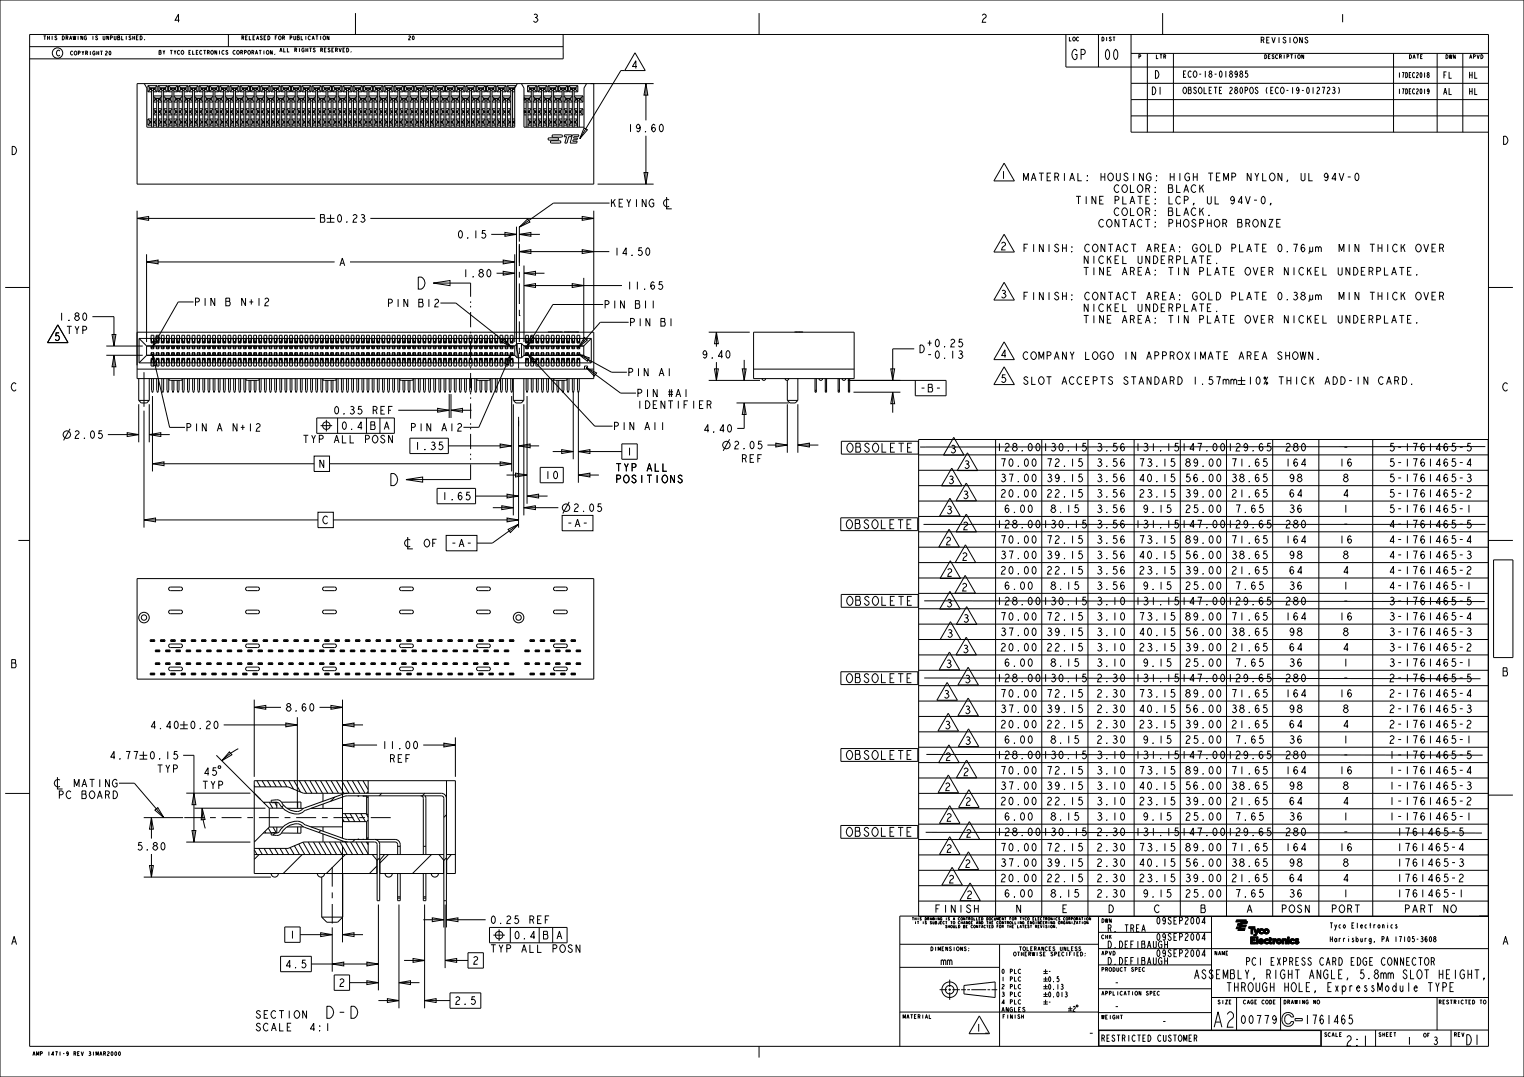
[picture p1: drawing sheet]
<svg xmlns="http://www.w3.org/2000/svg" width="594mm" height="420mm" viewBox="0 0 594 420" stroke-linecap="round" stroke-linejoin="round" font-family="sans-serif">
<defs><g id="words">
<text font-size="7.8" x="472.3" y="400.6">A2</text>
<text font-size="6.1" x="126.2" y="397.1">D-D</text>
<g font-size="5.2">
<text x="417.4" y="23.3">GP</text>
<text x="430.1" y="23.3">00</text>
<text x="524.2" y="407.9">2:1</text>
<text x="570.9" y="407.5">D1</text>
</g>
<g font-size="4.6">
<text x="332.6" y="176.3">OBSOLETE</text>
<text x="332.3" y="206.2">OBSOLETE</text>
<text x="332.5" y="236.1">OBSOLETE</text>
<text x="332.4" y="266.2">OBSOLETE</text>
<text x="332.4" y="296.2">OBSOLETE</text>
<text x="332.3" y="326.2">OBSOLETE</text>
<text x="465.1" y="381.7">ASSEMBLY, RIGHT ANGLE, 5.8mm SLOT HEIGHT,</text>
<text x="477.7" y="386.7">THROUGH HOLE, ExpressModule TYPE</text>
<text x="508.2" y="399.3">1761465</text>
</g>
<g font-size="4.1">
<text x="67.5" y="8.7">4</text>
<text x="207.2" y="8.7">3</text>
<text x="382.1" y="8.7">2</text>
<text x="521.8" y="8.7">1</text>
<text x="585.3" y="56.3">D</text>
<text x="4" y="60.3">D</text>
<text x="4" y="152.5">C</text>
<text x="585.3" y="152.5">C</text>
<text x="4" y="260.4">B</text>
<text x="585.3" y="263.6">B</text>
<text x="4" y="368.4">A</text>
<text x="585.3" y="368.4">A</text>
<text x="483.1" y="399.2">00779</text>
</g>
<g font-size="3.9">
<text x="245.8" y="26.7">4</text>
<text x="449.8" y="30.5">D</text>
<text x="448.6" y="36.9">D1</text>
<text x="244.3" y="51.4">19.60</text>
<text x="389.6" y="69.7">1</text>
<text x="397.7" y="70.5">MATERIAL: HOUSING: HIGH TEMP NYLON, UL 94V-0</text>
<text x="423.3" y="75.1">COLOR: BLACK</text>
<text x="411.6" y="79.6">TINE PLATE: LCP, UL 94V-0,</text>
<text x="418.6" y="88.6">CONTACT: PHOSPHOR BRONZE</text>
<text x="423.3" y="84.1">COLOR: BLACK.</text>
<text x="178" y="92.9">0.15</text>
<text x="239" y="99.6">14.50</text>
<text x="389.6" y="97.5">2</text>
<text x="397.7" y="98.2">FINISH: CONTACT AREA: GOLD PLATE 0.76µm</text>
<text x="493.7" y="98.2">MIN THICK OVER</text>
<text x="131.9" y="103.7">A</text>
<text x="413.9" y="102.8">NICKEL UNDERPLATE.</text>
<text x="413.9" y="107.3">TINE AREA: TIN PLATE OVER NICKEL UNDERPLATE.</text>
<text x="180" y="108.1">1.80</text>
<text x="243.9" y="112.9">11.65</text>
<text x="75.4" y="119.3">PIN B N+12</text>
<text x="150.7" y="119.7">PIN B12</text>
<text x="389.6" y="116.2">3</text>
<text x="397.7" y="117">FINISH: CONTACT AREA: GOLD PLATE 0.38µm</text>
<text x="493.7" y="117">MIN THICK OVER</text>
<text x="22.5" y="125">1.80</text>
<text x="235.1" y="120.2">PIN B11</text>
<text x="413.9" y="121.5">NICKEL UNDERPLATE.</text>
<text x="25.5" y="130.2">TYP</text>
<text x="245" y="127.2">PIN B1</text>
<text x="413.9" y="126">TINE AREA: TIN PLATE OVER NICKEL UNDERPLATE.</text>
<text x="20.8" y="132.8">5</text>
<text x="357.8" y="137.5">D</text>
<text x="360.8" y="135.3">+0.25</text>
<text x="273.2" y="139.7">9.40</text>
<text x="360.8" y="139.8">-0.13</text>
<text x="389.6" y="139.4">4</text>
<text x="397.7" y="140.2">COMPANY LOGO IN APPROXIMATE AREA SHOWN.</text>
<text x="244.4" y="146.7">PIN A1</text>
<text x="389.6" y="149.2">5</text>
<text x="247.9" y="154.8">PIN #A1</text>
<text x="358.2" y="152.8">-B-</text>
<text x="129.7" y="161.5">0.35</text>
<text x="144.1" y="161.5">REF</text>
<text x="247.9" y="159.3">IDENTIFIER</text>
<text x="238.8" y="167.7">PIN A11</text>
<text x="28.5" y="171">2.05</text>
<text x="72.1" y="168.2">PIN A N+12</text>
<text x="117.7" y="172.7">TYP ALL POSN</text>
<text x="159.6" y="168.1">PIN A12</text>
<text x="273.8" y="168.6">4.40</text>
<text x="161.3" y="175.4">1.35</text>
<text x="243.9" y="177.6">1</text>
<text x="285.6" y="175.1">2.05</text>
<text x="370" y="176.7">3</text>
<text x="390" y="175.9">128.00</text>
<text x="408" y="175.9">130.15</text>
<text x="428.4" y="175.9">3.56</text>
<text x="444" y="175.9">131.15</text>
<text x="462" y="175.9">147.00</text>
<text x="480" y="175.9">129.65</text>
<text x="501.5" y="175.9">280</text>
<text x="523.4" y="175.9">-</text>
<text x="544.7" y="175.9">5-1761465-5</text>
<text x="123.9" y="182.4">N</text>
<text x="239.6" y="183.8">TYP ALL</text>
<text x="288.6" y="180.3">REF</text>
<text x="375.3" y="182.7">3</text>
<text x="391.2" y="181.9">70.00</text>
<text x="409.2" y="181.9">72.15</text>
<text x="428.4" y="181.9">3.56</text>
<text x="445.2" y="181.9">73.15</text>
<text x="463.2" y="181.9">89.00</text>
<text x="481.2" y="181.9">71.65</text>
<text x="501.5" y="181.9">164</text>
<text x="522.2" y="181.9">16</text>
<text x="544.7" y="181.9">5-1761465-4</text>
<text x="212" y="186.8">10</text>
<text x="239.6" y="188.3">POSITIONS</text>
<text x="369.2" y="188.7">3</text>
<text x="391.2" y="187.9">37.00</text>
<text x="409.2" y="187.9">39.15</text>
<text x="428.4" y="187.9">3.56</text>
<text x="445.2" y="187.9">40.15</text>
<text x="463.2" y="187.9">56.00</text>
<text x="481.2" y="187.9">38.65</text>
<text x="502.7" y="187.9">98</text>
<text x="523.4" y="187.9">8</text>
<text x="544.7" y="187.9">5-1761465-3</text>
<text x="171.9" y="195">1.65</text>
<text x="374.9" y="194.5">3</text>
<text x="391.2" y="193.9">20.00</text>
<text x="409.2" y="193.9">22.15</text>
<text x="428.4" y="193.9">3.56</text>
<text x="445.2" y="193.9">23.15</text>
<text x="463.2" y="193.9">39.00</text>
<text x="481.2" y="193.9">21.65</text>
<text x="502.7" y="193.9">64</text>
<text x="523.4" y="193.9">4</text>
<text x="544.7" y="193.9">5-1761465-2</text>
<text x="223.1" y="199.5">2.05</text>
<text x="368.5" y="200.4">3</text>
<text x="392.4" y="199.9">6.00</text>
<text x="410.4" y="199.9">8.15</text>
<text x="428.4" y="199.9">3.56</text>
<text x="446.4" y="199.9">9.15</text>
<text x="463.2" y="199.9">25.00</text>
<text x="482.4" y="199.9">7.65</text>
<text x="502.7" y="199.9">36</text>
<text x="523.4" y="199.9">1</text>
<text x="544.7" y="199.9">5-1761465-1</text>
<text x="125.4" y="204.3">C</text>
<text x="220.6" y="205.5">-A-</text>
<text x="374.9" y="206.6">2</text>
<text x="390" y="205.9">128.00</text>
<text x="408" y="205.9">130.15</text>
<text x="428.4" y="205.9">3.56</text>
<text x="444" y="205.9">131.15</text>
<text x="462" y="205.9">147.00</text>
<text x="480" y="205.9">129.65</text>
<text x="501.5" y="205.9">280</text>
<text x="523.4" y="205.9">-</text>
<text x="544.7" y="205.9">4-1761465-5</text>
<text x="175.4" y="213.3">-A-</text>
<text x="368.2" y="212.5">2</text>
<text x="391.2" y="211.9">70.00</text>
<text x="409.2" y="211.9">72.15</text>
<text x="428.4" y="211.9">3.56</text>
<text x="445.2" y="211.9">73.15</text>
<text x="463.2" y="211.9">89.00</text>
<text x="481.2" y="211.9">71.65</text>
<text x="501.5" y="211.9">164</text>
<text x="522.2" y="211.9">16</text>
<text x="544.7" y="211.9">4-1761465-4</text>
<text x="374.6" y="218.6">2</text>
<text x="391.2" y="217.9">37.00</text>
<text x="409.2" y="217.9">39.15</text>
<text x="428.4" y="217.9">3.56</text>
<text x="445.2" y="217.9">40.15</text>
<text x="463.2" y="217.9">56.00</text>
<text x="481.2" y="217.9">38.65</text>
<text x="502.7" y="217.9">98</text>
<text x="523.4" y="217.9">8</text>
<text x="544.7" y="217.9">4-1761465-3</text>
<text x="368.7" y="224.8">2</text>
<text x="391.2" y="223.9">20.00</text>
<text x="409.2" y="223.9">22.15</text>
<text x="428.4" y="223.9">3.56</text>
<text x="445.2" y="223.9">23.15</text>
<text x="463.2" y="223.9">39.00</text>
<text x="481.2" y="223.9">21.65</text>
<text x="502.7" y="223.9">64</text>
<text x="523.4" y="223.9">4</text>
<text x="544.7" y="223.9">4-1761465-2</text>
<text x="374.5" y="230.5">2</text>
<text x="392.4" y="229.9">6.00</text>
<text x="410.4" y="229.9">8.15</text>
<text x="428.4" y="229.9">3.56</text>
<text x="446.4" y="229.9">9.15</text>
<text x="463.2" y="229.9">25.00</text>
<text x="482.4" y="229.9">7.65</text>
<text x="502.7" y="229.9">36</text>
<text x="523.4" y="229.9">1</text>
<text x="544.7" y="229.9">4-1761465-1</text>
<text x="368.5" y="236.7">3</text>
<text x="390" y="235.9">128.00</text>
<text x="408" y="235.9">130.15</text>
<text x="428.4" y="235.9">3.10</text>
<text x="444" y="235.9">131.15</text>
<text x="462" y="235.9">147.00</text>
<text x="480" y="235.9">129.65</text>
<text x="501.5" y="235.9">280</text>
<text x="523.4" y="235.9">-</text>
<text x="544.7" y="235.9">3-1761465-5</text>
<text x="375" y="242.7">3</text>
<text x="391.2" y="241.9">70.00</text>
<text x="409.2" y="241.9">72.15</text>
<text x="428.4" y="241.9">3.10</text>
<text x="445.2" y="241.9">73.15</text>
<text x="463.2" y="241.9">89.00</text>
<text x="481.2" y="241.9">71.65</text>
<text x="501.5" y="241.9">164</text>
<text x="522.2" y="241.9">16</text>
<text x="544.7" y="241.9">3-1761465-4</text>
<text x="368.7" y="248.5">3</text>
<text x="391.2" y="247.9">37.00</text>
<text x="409.2" y="247.9">39.15</text>
<text x="428.4" y="247.9">3.10</text>
<text x="445.2" y="247.9">40.15</text>
<text x="463.2" y="247.9">56.00</text>
<text x="481.2" y="247.9">38.65</text>
<text x="502.7" y="247.9">98</text>
<text x="523.4" y="247.9">8</text>
<text x="544.7" y="247.9">3-1761465-3</text>
<text x="374.9" y="254.6">3</text>
<text x="391.2" y="253.9">20.00</text>
<text x="409.2" y="253.9">22.15</text>
<text x="428.4" y="253.9">3.10</text>
<text x="445.2" y="253.9">23.15</text>
<text x="463.2" y="253.9">39.00</text>
<text x="481.2" y="253.9">21.65</text>
<text x="502.7" y="253.9">64</text>
<text x="523.4" y="253.9">4</text>
<text x="544.7" y="253.9">3-1761465-2</text>
<text x="368.3" y="260.4">3</text>
<text x="392.4" y="259.9">6.00</text>
<text x="410.4" y="259.9">8.15</text>
<text x="428.4" y="259.9">3.10</text>
<text x="446.4" y="259.9">9.15</text>
<text x="463.2" y="259.9">25.00</text>
<text x="482.4" y="259.9">7.65</text>
<text x="502.7" y="259.9">36</text>
<text x="523.4" y="259.9">1</text>
<text x="544.7" y="259.9">3-1761465-1</text>
<text x="375.6" y="266.3">3</text>
<text x="390" y="265.9">128.00</text>
<text x="408" y="265.9">130.15</text>
<text x="428.4" y="265.9">2.30</text>
<text x="444" y="265.9">131.15</text>
<text x="462" y="265.9">147.00</text>
<text x="480" y="265.9">129.65</text>
<text x="501.5" y="265.9">280</text>
<text x="523.4" y="265.9">-</text>
<text x="544.7" y="265.9">2-1761465-5</text>
<text x="367.4" y="272.3">3</text>
<text x="391.2" y="271.9">70.00</text>
<text x="409.2" y="271.9">72.15</text>
<text x="428.4" y="271.9">2.30</text>
<text x="445.2" y="271.9">73.15</text>
<text x="463.2" y="271.9">89.00</text>
<text x="481.2" y="271.9">71.65</text>
<text x="501.5" y="271.9">164</text>
<text x="522.2" y="271.9">16</text>
<text x="544.7" y="271.9">2-1761465-4</text>
<text x="111" y="277.3">8.60</text>
<text x="375.6" y="278.3">3</text>
<text x="391.2" y="277.9">37.00</text>
<text x="409.2" y="277.9">39.15</text>
<text x="428.4" y="277.9">2.30</text>
<text x="445.2" y="277.9">40.15</text>
<text x="463.2" y="277.9">56.00</text>
<text x="481.2" y="277.9">38.65</text>
<text x="502.7" y="277.9">98</text>
<text x="523.4" y="277.9">8</text>
<text x="544.7" y="277.9">2-1761465-3</text>
<text x="58.2" y="284.2">4.40</text>
<text x="73.7" y="284.2">0.20</text>
<text x="367.8" y="284.3">3</text>
<text x="391.2" y="283.9">20.00</text>
<text x="409.2" y="283.9">22.15</text>
<text x="428.4" y="283.9">2.30</text>
<text x="445.2" y="283.9">23.15</text>
<text x="463.2" y="283.9">39.00</text>
<text x="481.2" y="283.9">21.65</text>
<text x="502.7" y="283.9">64</text>
<text x="523.4" y="283.9">4</text>
<text x="544.7" y="283.9">2-1761465-2</text>
<text x="148.5" y="292.1">11.00</text>
<text x="375.8" y="290.3">3</text>
<text x="392.4" y="289.9">6.00</text>
<text x="410.4" y="289.9">8.15</text>
<text x="428.4" y="289.9">2.30</text>
<text x="446.4" y="289.9">9.15</text>
<text x="463.2" y="289.9">25.00</text>
<text x="482.4" y="289.9">7.65</text>
<text x="502.7" y="289.9">36</text>
<text x="523.4" y="289.9">1</text>
<text x="544.7" y="289.9">2-1761465-1</text>
<text x="42.4" y="296">4.77</text>
<text x="57.9" y="296">0.15</text>
<text x="151.5" y="297.3">REF</text>
<text x="368.1" y="296.6">2</text>
<text x="390" y="295.9">128.00</text>
<text x="408" y="295.9">130.15</text>
<text x="428.4" y="295.9">3.10</text>
<text x="444" y="295.9">131.15</text>
<text x="462" y="295.9">147.00</text>
<text x="480" y="295.9">129.65</text>
<text x="501.5" y="295.9">280</text>
<text x="523.4" y="295.9">-</text>
<text x="544.7" y="295.9">1-1761465-5</text>
<text x="60.9" y="301.3">TYP</text>
<text x="375" y="302.5">2</text>
<text x="391.2" y="301.9">70.00</text>
<text x="409.2" y="301.9">72.15</text>
<text x="428.4" y="301.9">3.10</text>
<text x="445.2" y="301.9">73.15</text>
<text x="463.2" y="301.9">89.00</text>
<text x="481.2" y="301.9">71.65</text>
<text x="501.5" y="301.9">164</text>
<text x="522.2" y="301.9">16</text>
<text x="544.7" y="301.9">1-1761465-4</text>
<text x="22.4" y="311.4">PC BOARD</text>
<text x="78.5" y="307.7">TYP</text>
<text x="367.9" y="308.3">2</text>
<text x="391.2" y="307.9">37.00</text>
<text x="409.2" y="307.9">39.15</text>
<text x="428.4" y="307.9">3.10</text>
<text x="445.2" y="307.9">40.15</text>
<text x="463.2" y="307.9">56.00</text>
<text x="481.2" y="307.9">38.65</text>
<text x="502.7" y="307.9">98</text>
<text x="523.4" y="307.9">8</text>
<text x="544.7" y="307.9">1-1761465-3</text>
<text x="375.9" y="314.1">2</text>
<text x="391.2" y="313.9">20.00</text>
<text x="409.2" y="313.9">22.15</text>
<text x="428.4" y="313.9">3.10</text>
<text x="445.2" y="313.9">23.15</text>
<text x="463.2" y="313.9">39.00</text>
<text x="481.2" y="313.9">21.65</text>
<text x="502.7" y="313.9">64</text>
<text x="523.4" y="313.9">4</text>
<text x="544.7" y="313.9">1-1761465-2</text>
<text x="368.4" y="320.3">2</text>
<text x="392.4" y="319.9">6.00</text>
<text x="410.4" y="319.9">8.15</text>
<text x="428.4" y="319.9">3.10</text>
<text x="446.4" y="319.9">9.15</text>
<text x="463.2" y="319.9">25.00</text>
<text x="482.4" y="319.9">7.65</text>
<text x="502.7" y="319.9">36</text>
<text x="523.4" y="319.9">1</text>
<text x="544.7" y="319.9">1-1761465-1</text>
<text x="376.1" y="326.5">2</text>
<text x="390" y="325.9">128.00</text>
<text x="408" y="325.9">130.15</text>
<text x="428.4" y="325.9">2.30</text>
<text x="444" y="325.9">131.15</text>
<text x="462" y="325.9">147.00</text>
<text x="480" y="325.9">129.65</text>
<text x="501.5" y="325.9">280</text>
<text x="523.4" y="325.9">-</text>
<text x="547" y="325.9">1761465-5</text>
<text x="53" y="331.5">5.80</text>
<text x="368.4" y="332.4">2</text>
<text x="391.2" y="331.9">70.00</text>
<text x="409.2" y="331.9">72.15</text>
<text x="428.4" y="331.9">2.30</text>
<text x="445.2" y="331.9">73.15</text>
<text x="463.2" y="331.9">89.00</text>
<text x="481.2" y="331.9">71.65</text>
<text x="501.5" y="331.9">164</text>
<text x="522.2" y="331.9">16</text>
<text x="547" y="331.9">1761465-4</text>
<text x="375.7" y="338.3">2</text>
<text x="391.2" y="337.9">37.00</text>
<text x="409.2" y="337.9">39.15</text>
<text x="428.4" y="337.9">2.30</text>
<text x="445.2" y="337.9">40.15</text>
<text x="463.2" y="337.9">56.00</text>
<text x="481.2" y="337.9">38.65</text>
<text x="502.7" y="337.9">98</text>
<text x="523.4" y="337.9">8</text>
<text x="547" y="337.9">1761465-3</text>
<text x="369.4" y="344.4">2</text>
<text x="391.2" y="343.9">20.00</text>
<text x="409.2" y="343.9">22.15</text>
<text x="428.4" y="343.9">2.30</text>
<text x="445.2" y="343.9">23.15</text>
<text x="463.2" y="343.9">39.00</text>
<text x="481.2" y="343.9">21.65</text>
<text x="502.7" y="343.9">64</text>
<text x="523.4" y="343.9">4</text>
<text x="547" y="343.9">1761465-2</text>
<text x="376.4" y="350.4">2</text>
<text x="392.4" y="349.9">6.00</text>
<text x="410.4" y="349.9">8.15</text>
<text x="428.4" y="349.9">2.30</text>
<text x="446.4" y="349.9">9.15</text>
<text x="463.2" y="349.9">25.00</text>
<text x="482.4" y="349.9">7.65</text>
<text x="502.7" y="349.9">36</text>
<text x="523.4" y="349.9">1</text>
<text x="547" y="349.9">1761465-1</text>
<text x="366" y="355.9">FINISH</text>
<text x="395.9" y="355.9">N</text>
<text x="413.9" y="355.9">E</text>
<text x="431.9" y="355.9">D</text>
<text x="449.9" y="355.9">C</text>
<text x="467.9" y="355.9">B</text>
<text x="485.9" y="355.9">A</text>
<text x="500.4" y="355.9">POSN</text>
<text x="519.9" y="355.9">PORT</text>
<text x="549.4" y="355.9">PART NO</text>
<text x="112.5" y="366">1</text>
<text x="190.8" y="360.2">0.25</text>
<text x="205.1" y="360.2">REF</text>
<text x="190.8" y="371.4">TYP ALL POSN</text>
<text x="110.9" y="377.4">4.5</text>
<text x="183.9" y="376">2</text>
<text x="366.5" y="376.3">mm</text>
<text x="485.3" y="376.4">PCI EXPRESS CARD EDGE CONNECTOR</text>
<text x="131.8" y="384.7">2</text>
<text x="434.1" y="384.8">-</text>
<text x="176.9" y="391.7">2.5</text>
<text x="434.1" y="394">-</text>
<text x="99.2" y="397.1">SECTION</text>
<text x="452.6" y="399.8">-</text>
<text x="99.2" y="402">SCALE</text>
<text x="120.2" y="402">4:1</text>
<text x="380" y="402.3">1</text>
<text x="383.1" y="404.4">-</text>
<text x="423.8" y="404.4">-</text>
<text x="548.1" y="407.4">1</text>
<text x="558.4" y="407.4">3</text>
</g>
<g font-size="3.6">
<text x="431.4" y="363.4">R. TREA</text>
<text x="450.4" y="360.4">09SEP2004</text>
<text x="431.4" y="369.7">D.DEFIBAUGH</text>
<text x="450.4" y="366.7">09SEP2004</text>
<text x="431.4" y="376.1">D.DEFIBAUGH</text>
<text x="450.4" y="373.1">09SEP2004</text>
</g>
<g font-size="3.3">
<text x="460.8" y="30.2">ECO-18-018985</text>
<text x="562.3" y="30.5">FL</text>
<text x="572.3" y="30.5">HL</text>
<text x="460.8" y="36.5">OBSOLETE 280POS (ECO-19-012723)</text>
<text x="562.3" y="36.9">AL</text>
<text x="572.3" y="36.9">HL</text>
<text x="429" y="406.1">RESTRICTED CUSTOMER</text>
</g>
<g font-size="2.9">
<text x="491" y="16.8">REVISIONS</text>
<text x="21.7" y="21.8">C</text>
</g>
<g font-size="2.7">
<text x="518.1" y="362">Tyco Electronics</text>
<text x="518.1" y="367.3">Harrisburg, PA 17105-3608</text>
</g>
<g font-size="2.6">
<text x="544.7" y="30.3">17DEC2018</text>
<text x="544.7" y="36.6">17DEC2019</text>
<text x="408.3" y="379.8">-</text>
<text x="408.3" y="382.9">0.5</text>
<text x="408.3" y="385.8">0.13</text>
<text x="408.3" y="388.8">0.013</text>
<text x="408.3" y="391.8">-</text>
</g>
<g font-size="2.2">
<text x="390.2" y="379.7">0 PLC</text>
<text x="390.2" y="382.6">1 PLC</text>
<text x="390.2" y="385.6">2 PLC</text>
<text x="390.2" y="388.6">3 PLC</text>
<text x="390.2" y="391.6">4 PLC</text>
<text x="390.2" y="394.6">ANGLES</text>
</g>
<g font-size="2">
<text x="16.7" y="15.5">THIS DRAWING IS UNPUBLISHED.</text>
<text x="93.9" y="15.5">RELEASED FOR PUBLICATION</text>
<text x="158.9" y="15.5">20</text>
<text x="416.5" y="16">LOC</text>
<text x="429.2" y="16">DIST</text>
<text x="27.3" y="21.4">COPYRIGHT</text>
<text x="40.8" y="21.4">20</text>
<text x="61.7" y="21.2">BY TYCO ELECTRONICS CORPORATION.</text>
<text x="108.8" y="20.3">ALL RIGHTS RESERVED.</text>
<text x="443.5" y="22.9">P</text>
<text x="450.4" y="22.9">LTR</text>
<text x="492.6" y="22.9">DESCRIPTION</text>
<text x="549" y="22.9">DATE</text>
<text x="563.2" y="22.9">DWN</text>
<text x="572.5" y="22.9">APVD</text>
<text x="429.2" y="359.8">DWN</text>
<text x="362.5" y="370.8">DIMENSIONS:</text>
<text x="397" y="370.7">TOLERANCES UNLESS</text>
<text x="429.2" y="366.1">CHK</text>
<text x="394.8" y="372.8">OTHERWISE SPECIFIED:</text>
<text x="429.2" y="372.5">APVD</text>
<text x="473.2" y="372.5">NAME</text>
<text x="429.2" y="378.8">PRODUCT SPEC</text>
<text x="429.2" y="388.1">APPLICATION SPEC</text>
<text x="474.4" y="391.5">SIZE</text>
<text x="484.4" y="391.5">CAGE CODE</text>
<text x="500.1" y="391.5">DRAWING NO</text>
<text x="560.6" y="391.5">RESTRICTED TO</text>
<text x="351.7" y="397.2">MATERIAL</text>
<text x="390.6" y="397.2">FINISH</text>
<text x="429.2" y="397.4">WEIGHT</text>
<text x="516" y="404.2">SCALE</text>
<text x="537.2" y="404.2">SHEET</text>
<text x="554.7" y="404.4">OF</text>
<text x="566.6" y="404.2">REV</text>
<text x="12.5" y="411.6">AMP 1471-9 REV 31MAR2000</text>
</g>
<g font-size="1.3">
<text x="363" y="358.8">THIS DRAWING IS A CONTROLLED DOCUMENT FOR TYCO ELECTRONICS CORPORATION</text>
<text x="363.8" y="360.3">IT IS SUBJECT TO CHANGE AND THE CONTROLLING ENGINEERING ORGANIZATION</text>
<text x="373.2" y="361.8">SHOULD BE CONTACTED FOR THE LATEST REVISION.</text>
</g>
</g></defs>
<g fill="none" stroke="#000" stroke-width=".39">
<path d="M0 0h594v420h-594zM11.6 18.2h207.9M11.6 13.4h568.6v394.6h-568.6zM38.5 19.9v1.5M39.1 19.9h.9M39.5 19.9v1.5M49.2 14v1.5M51 14.3l-.4-.3a.59 .59 0 0 0-.2 .7 .59 .59 0 0 0 .6 .3l-.3 .5-.5-.4M51.7 14v1.5M51.7 14.8h.8M52.5 14v1.5M53.2 14.8h.4"/>
<path d="M53.9 14h-.7v1.5h.7M54.6 14a.76 .76 0 0 1 .8 .8 .76 .76 0 0 1-.8 .7zM56.4 15.5h.1M89 13.4v4.8M101 19.7h.9M101.4 19.7v1.5M102.9 19.7v1.5M106.1 19.7v1.5l-.7-1.5v1.5M121.6 15.5l.5-1.5 .4 1.5M121.8 15h.6M123.1 14h.9M123.5 14v1.5"/>
<path d="M125 14v1.5M128.2 14v1.5l-.7-1.5v1.5M132.1 18.7l.5 1.6 .4-1.6M133.7 19.5h.4M134.4 18.7h-.7v1.6h.7M135.1 18.7a.76 .76 0 0 1 .8 .8 .76 .76 0 0 1-.8 .8zM138.6 5.1v8.3M219.5 13.4v9.5h-207.9M295.9 5.1v8.3M415.4 13.4v12.7h164.8M420.4 14.7l-.2-.2a.7 .7 0 0 0-.7 .7 .7 .7 0 0 0 .8 .6l.1-.1M428.1 13.4v12.7"/>
<path d="M433.8 14.5h.9M440.8 13.4v38.1h139.4M453.2 5.1v8.3M507.6 14.5v2.3l-1.1-2.3v2.3M509.7 14.9l-.4-.4-.6 .4 1 1.1-.1 .6-.5 .2-.6-.6M37.7 20.7h.8M53.4 32.6h178v39.2h-178zM56.2 32.6l1 1.7v15.3h143.4v-15.3l1-1.7M57.6 33.4v2.4M57.6 33.4l.9 .9M57.6 35.8h1.5M57.6 33.4h3.6"/>
<path d="M58.5 34.3v.6l-.9 .9M58.5 34.3h1.8M58.9 34.4v.5M59.1 34.9h-.8v-.5h2.2v.5h-.7M59.1 34.4v15.2M59.1 35.4h.7M59.8 34.4v15.2M59.8 37.5l.7 .8M59.8 39.8h1.3M59.8 37.4h3.3M59.8 35.8h1.4M60 34.4v.5"/>
<path d="M60.3 34.3v.6l.9 .9M60.5 38.3v.6l-.7 .8M60.5 38.3h1.8M60.9 38.4v.5M61.1 38.9h-.8v-.5h2.2v.5h-.7M61.1 38.4v11.2M61.1 39.4h.7M61.2 33.4v2.4M61.2 33.4l-.9 .9M61.6 33.4v2.4M61.6 33.4l.9 .9M61.6 35.8h1.5"/>
<path d="M61.6 33.4h3.6M61.8 38.4v11.2M61.8 39.8h1.3M62 38.4v.5M62.3 38.3v.1M62.3 38.9h.1M62.3 38.9l.8 .8M62.3 38.4v.5M62.5 34.3v.6l-.9 .9M62.5 34.3h1.8M62.9 34.4v.5M63.1 34.9h-.8v-.5h2.2v.5h-.7"/>
<path d="M63.1 34.4v15.2M63.1 37.5l-.8 .8M63.1 35.4h.7M63.8 34.4v15.2M63.8 37.5l.7 .8M63.8 39.8h1.3M63.8 37.4h3.3M63.8 35.8h1.4M64 34.4v.5M64.3 34.3v.6l.9 .9M64.5 38.3v.6l-.7 .8M64.5 38.3h1.8"/>
<path d="M64.9 38.4v.5M65.1 38.9h-.8v-.5h2.2v.5h-.7M65.1 38.4v11.2M65.1 39.4h.7M65.2 33.4v2.4M65.2 33.4l-.9 .9M65.6 33.4v2.4M65.6 33.4l.9 .9M65.6 35.8h1.5M65.6 33.4h3.6M65.8 38.4v11.2M65.8 39.8h1.3"/>
<path d="M66 38.4v.5M66.3 38.3v.1M66.3 38.9h.1M66.3 38.9l.8 .8M66.3 38.4v.5M66.5 34.3v.6l-.9 .9M66.5 34.3h1.8M66.9 34.4v.5M67.1 34.9h-.8v-.5h2.2v.5h-.7M67.1 34.4v15.2M67.1 37.5l-.8 .8M67.1 35.4h.7"/>
<path d="M67.8 34.4v15.2M67.8 37.5l.7 .8M67.8 39.8h1.3M67.8 37.4h3.3M67.8 35.8h1.4M68 34.4v.5M68.3 34.3v.6l.9 .9M68.5 38.3v.6l-.7 .8M68.5 38.3h1.8M68.9 38.4v.5M69.1 38.9h-.8v-.5h2.2v.5h-.7M69.1 38.4v11.2"/>
<path d="M69.1 39.4h.7M69.2 33.4v2.4M69.2 33.4l-.9 .9M69.6 33.4v2.4M69.6 33.4l.9 .9M69.6 35.8h1.5M69.6 33.4h3.6M69.8 38.4v11.2M69.8 39.8h1.3M70 38.4v.5M70.3 38.3v.6l.8 .8M70.5 34.3v.6l-.9 .9"/>
<path d="M70.5 34.3h1.8M70.9 34.4v.5M71.1 34.9h-.8v-.5h2.2v.5h-.7M71.1 34.4v15.2M71.1 37.5l-.8 .8M71.1 35.4h.7M71.8 34.4v15.2M71.8 37.5l.7 .8M71.8 39.8h1.3M71.8 37.4h3.3M71.8 35.8h1.4M72 34.4v.5"/>
<path d="M72.3 34.3v.6l.9 .9M72.5 38.4v.5M72.5 38.3v.1M72.5 38.9h.1M72.5 38.9l-.7 .8M72.5 38.3h1.8M72.9 38.4v.5M73.1 38.9h-.8v-.5h2.2v.5h-.7M73.1 38.4v11.2M73.1 39.4h.7M73.2 33.4v2.4M73.2 33.4l-.9 .9"/>
<path d="M73.6 33.4v2.4M73.6 33.4l.9 .9M73.6 35.8h1.5M73.6 33.4h3.6M73.8 38.4v11.2M73.8 39.8h1.3M74 38.4v.5M74.3 38.3v.6l.8 .8M74.5 34.3v.6l-.9 .9M74.5 34.3h1.8M74.9 34.4v.5M75.1 34.9h-.8v-.5h2.2v.5h-.7"/>
<path d="M75.1 34.4v15.2M75.1 37.5l-.8 .8M75.1 35.4h.7M75.8 34.4v15.2M75.8 37.5l.7 .8M75.8 39.8h1.3M75.8 37.4h3.3M75.8 35.8h1.4M76 34.4v.5M76.3 34.3v.6l.9 .9M76.5 38.4v.5M76.5 38.3v.1"/>
<path d="M76.5 38.9h.1M76.5 38.9l-.7 .8M76.5 38.3h1.8M76.9 38.4v.5M77.1 38.9h-.8v-.5h2.2v.5h-.7M77.1 38.4v11.2M77.1 39.4h.7M77.2 33.4v2.4M77.2 33.4l-.9 .9M77.6 33.4v2.4M77.6 33.4l.9 .9M77.6 35.8h1.5"/>
<path d="M77.6 33.4h3.6M77.8 38.4v11.2M77.8 39.8h1.3M78 38.4v.5M78.3 38.3v.6l.8 .8M78.5 34.3v.6l-.9 .9M78.5 34.3h1.8M78.9 34.4v.5M79.1 34.9h-.8v-.5h2.2v.5h-.7M79.1 34.4v15.2M79.1 37.5l-.8 .8M79.1 35.4h.7"/>
<path d="M79.8 34.4v15.2M79.8 37.5l.7 .8M79.8 39.8h1.3M79.8 37.4h3.3M79.8 35.8h1.4M80 34.4v.5M80.3 34.3v.6l.9 .9M80.5 38.4v.5M80.5 38.3v.1M80.5 38.9h.1M80.5 38.9l-.7 .8M80.5 38.3h1.8"/>
<path d="M80.9 38.4v.5M81.1 38.9h-.8v-.5h2.2v.5h-.7M81.1 38.4v11.2M81.1 39.4h.7M81.2 33.4v2.4M81.2 33.4l-.9 .9M81.6 33.4v2.4M81.6 33.4l.9 .9M81.6 35.8h1.5M81.6 33.4h3.6M81.8 38.4v11.2M81.8 39.8h1.3"/>
<path d="M82 38.4v.5M82.3 38.3v.6l.8 .8M82.5 34.3v.6l-.9 .9M82.5 34.3h1.8M82.9 34.4v.5M83.1 34.9h-.8v-.5h2.2v.5h-.7M83.1 34.4v15.2M83.1 37.5l-.8 .8M83.1 35.4h.7M83.8 34.4v15.2M83.8 37.5l.7 .8M83.8 39.8h1.3"/>
<path d="M83.8 37.4h3.3M83.8 35.8h1.4M84 34.4v.5M84.3 34.3v.6l.9 .9M84.5 38.4v.5M84.5 38.3v.1M84.5 38.9h.1M84.5 38.9l-.7 .8M84.5 38.3h1.8M84.9 38.4v.5M85.1 38.9h-.8v-.5h2.2v.5h-.7M85.1 38.4v11.2"/>
<path d="M85.1 39.4h.7M85.2 33.4v2.4M85.2 33.4l-.9 .9M85.6 33.4v2.4M85.6 33.4l.9 .9M85.6 35.8h1.5M85.6 33.4h3.6M85.8 38.4v11.2M85.8 39.8h1.3M86 38.4v.5M86.3 38.3v.6l.8 .8M86.5 34.3v.6l-.9 .9"/>
<path d="M86.5 34.3h1.8M86.9 34.4v.5M87.1 34.9h-.8v-.5h2.2v.5h-.7M87.1 34.4v15.2M87.1 37.5l-.8 .8M87.1 35.4h.7M87.8 34.4v15.2M87.8 37.5l.7 .8M87.8 39.8h1.3M87.8 37.4h3.3M87.8 35.8h1.4M88 34.4v.5"/>
<path d="M88.3 34.3v.6l.9 .9M88.5 38.3v.6l-.7 .8M88.5 38.3h1.8M88.9 38.4v.5M89.1 38.9h-.8v-.5h2.2v.5h-.7M89.1 38.4v11.2M89.1 39.4h.7M89.2 33.4v2.4M89.2 33.4l-.9 .9M89.6 33.4v2.4M89.6 33.4l.9 .9M89.6 35.8h1.5"/>
<path d="M89.6 33.4h3.6M89.8 38.4v11.2M89.8 39.8h1.3M90 38.4v.5M90.3 38.3v.6l.8 .8M90.5 34.3v.6l-.9 .9M90.5 34.3h1.8M90.9 34.4v.5M91.1 34.9h-.8v-.5h2.2v.5h-.7M91.1 34.4v15.2M91.1 37.5l-.8 .8M91.1 35.4h.7"/>
<path d="M91.8 34.4v15.2M91.8 37.5l.7 .8M91.8 39.8h1.3M91.8 37.4h3.3M91.8 35.8h1.4M92 34.4v.5M92.3 34.3v.1M92.3 34.9h.1M92.3 34.9l.9 .9M92.3 34.4v.5M92.5 38.3v.6l-.7 .8M92.5 38.3h1.8"/>
<path d="M92.9 38.4v.5M93.1 38.9h-.8v-.5h2.2v.5h-.7M93.1 38.4v11.2M93.1 39.4h.7M93.2 33.4v2.4M93.2 33.4l-.9 .9M93.6 33.4v2.4M93.6 33.4l.9 .9M93.6 35.8h1.5M93.6 33.4h3.6M93.8 38.4v11.2M93.8 39.8h1.3"/>
<path d="M94 38.4v.5M94.3 38.3v.6l.8 .8M94.5 34.3v.6l-.9 .9M94.5 34.3h1.8M94.9 34.4v.5M95.1 34.9h-.8v-.5h2.2v.5h-.7M95.1 34.4v15.2M95.1 37.5l-.8 .8M95.1 35.4h.7M95.8 34.4v15.2M95.8 37.5l.7 .8M95.8 39.8h1.3"/>
<path d="M95.8 37.4h3.3M95.8 35.8h1.4M96 34.4v.5M96.3 34.3v.1M96.3 34.9h.1M96.3 34.9l.9 .9M96.3 34.4v.5M96.5 38.3v.6l-.7 .8M96.5 38.3h1.8M96.9 38.4v.5M97.1 38.9h-.8v-.5h2.2v.5h-.7M97.1 38.4v11.2"/>
<path d="M97.1 39.4h.7M97.2 33.4v2.4M97.2 33.4l-.9 .9M97.6 33.4v2.4M97.6 33.4l.9 .9M97.6 35.8h1.5M97.6 33.4h3.6M97.8 38.4v11.2M97.8 39.8h1.3M98 38.4v.5M98.2 20.4l.6-.1v-.5l-.6-.1v1.5M98.3 38.3v.6l.8 .8"/>
<path d="M98.5 34.3v.6l-.9 .9M98.5 34.3h1.8M98.6 20.4l.3 .8M98.9 34.4v.5M99.1 34.9h-.8v-.5h2.2v.5h-.7M99.1 34.4v15.2M99.1 37.5l-.8 .8M99.1 35.4h.7M99.5 21.2l.5-1.5 .4 1.5M99.7 20.7h.6M99.8 34.4v15.2M99.8 37.5l.7 .8"/>
<path d="M99.8 39.8h1.3M99.8 37.4h3.3M99.8 35.8h1.4M100 34.4v.5M100.3 34.3v.1M100.3 34.9h.1M100.3 34.9l.9 .9M100.3 34.4v.5M100.5 38.3v.6l-.7 .8M100.5 38.3h1.8M100.9 38.4v.5M101.1 38.9h-.8v-.5h2.2v.5h-.7"/>
<path d="M101.1 38.4v11.2M101.1 39.4h.7M101.2 33.4l-.9 .9M101.2 33.4v2.4M101.6 33.4v2.4M101.6 33.4l.9 .9M101.6 35.8h1.5M101.6 33.4h3.6M101.8 38.4v11.2M101.8 39.8h1.3M102 38.4v.5M102.3 38.3v.6l.8 .8"/>
<path d="M102.5 34.3v.6l-.9 .9M102.5 34.3h1.8M102.9 34.4v.5M103.1 34.9h-.8v-.5h2.2v.5h-.7M103.1 34.4v15.2M103.1 37.5l-.8 .8M103.1 35.4h.7M103.8 34.4v15.2M103.8 37.5l.7 .8M103.8 39.8h1.3M103.8 37.4h3.3M103.8 35.8h1.4"/>
<path d="M104 34.4v.5M104.3 34.3v.1M104.3 34.9h.1M104.3 34.9l.9 .9M104.3 34.4v.5M104.5 38.3v.6l-.7 .8M104.5 38.3h1.8M104.9 38.4v.5M105.1 38.9h-.8v-.5h2.2v.5h-.7M105.1 38.4v11.2M105.1 39.4h.7M105.2 33.4v2.4"/>
<path d="M105.2 33.4l-.9 .9M105.6 33.4v2.4M105.6 33.4l.9 .9M105.6 35.8h1.5M105.6 33.4h3.6M105.8 38.4v11.2M105.8 39.8h1.3M106 38.4v.5M106.3 38.3v.6l.8 .8M106.5 34.3v.6l-.9 .9M106.5 34.3h1.8M106.9 34.4v.5"/>
<path d="M107.1 34.9h-.8v-.5h2.2v.5h-.7M107.1 34.4v15.2M107.1 37.5l-.8 .8M107.1 35.4h.7M107.2 21.2h.1M107.8 34.4v15.2M107.8 37.5l.7 .8M107.8 39.8h1.3M107.8 37.4h3.3M107.8 35.8h1.4M108 34.4v.5M108.3 34.3v.1"/>
<path d="M108.3 34.9h.1M108.3 34.9l.9 .9M108.3 34.4v.5M108.5 38.3v.6l-.7 .8M108.5 38.3h1.8M108.9 38.4v.5M109.1 38.9h-.8v-.5h2.2v.5h-.7M109.1 38.4v11.2M109.1 39.4h.7M109.2 33.4l-.9 .9M109.2 33.4v2.4M109.6 33.4v2.4"/>
<path d="M109.6 33.4l.9 .9M109.6 35.8h1.5M109.6 33.4h3.6M109.8 38.4v11.2M109.8 39.8h1.3M110 38.4v.5M110.3 38.3v.6l.8 .8M110.5 34.3v.6l-.9 .9M110.5 34.3h1.8M110.9 34.4v.5M111.1 34.9h-.8v-.5h2.2v.5h-.7M111.1 34.4v15.2"/>
<path d="M111.1 37.5l-.8 .8M111.1 35.4h.7M111.8 34.4v15.2M111.8 37.5l.7 .8M111.8 39.8h1.3M111.8 37.4h3.3M111.8 35.8h1.4M112 34.4v.5M112.3 34.3v.6l.9 .9M112.5 38.3v.6l-.7 .8M112.5 38.3h1.8M112.9 38.4v.5"/>
<path d="M113.1 38.9h-.8v-.5h2.2v.5h-.7M113.1 38.4v11.2M113.1 39.4h.7M113.2 33.4l-.9 .9M113.2 33.4v2.4M113.6 33.4v2.4M113.6 33.4l.9 .9M113.6 35.8h1.5M113.6 33.4h3.6M113.8 38.4v11.2M113.8 39.8h1.3M114 38.4v.5"/>
<path d="M114.3 38.3v.6l.8 .8M114.5 34.4v.5M114.5 34.9l-.9 .9M114.5 34.3v.1M114.5 34.9h.1M114.5 34.3h1.8M114.9 34.4v.5M115.1 37.5l-.8 .8M115.1 34.9h-.8v-.5h2.2v.5h-.7M115.1 34.4v15.2M115.1 35.4h.7M115.8 34.4v15.2"/>
<path d="M115.8 37.5l.7 .8M115.8 39.8h1.3M115.8 37.4h3.3M115.8 35.8h1.4M116 34.4v.5M116.3 34.3v.6l.9 .9M116.5 38.3v.6l-.7 .8M116.5 38.3h1.8M116.9 38.4v.5M117.1 38.9h-.8v-.5h2.2v.5h-.7M117.1 38.4v11.2M117.1 39.4h.7"/>
<path d="M117.2 33.4l-.9 .9M117.2 33.4v2.4M117.6 33.4v2.4M117.6 33.4l.9 .9M117.6 35.8h1.5M117.6 33.4h3.6M117.8 38.4v11.2M117.8 39.8h1.3M118 38.4v.5M118.3 38.3v.6l.8 .8M118.5 34.4v.5M118.5 34.3v.1"/>
<path d="M118.5 34.9h.1M118.5 34.9l-.9 .9M118.5 34.3h1.8M118.9 34.4v.5M119.1 34.9h-.8v-.5h2.2v.5h-.7M119.1 37.5l-.8 .8M119.1 34.4v15.2M119.1 35.4h.7M119.8 34.4v15.2M119.8 37.5l.7 .8M119.8 39.8h1.3M119.8 37.4h3.3"/>
<path d="M119.8 35.8h1.4M120 34.4v.5M120.3 34.3v.6l.9 .9M120.5 38.3v.6l-.7 .8M120.5 38.3h1.8M120.9 38.4v.5M121.1 38.9h-.8v-.5h2.2v.5h-.7M121.1 38.4v11.2M121.1 39.4h.7M121.2 33.4l-.9 .9M121.2 33.4v2.4M121.6 33.4v2.4"/>
<path d="M121.6 33.4l.9 .9M121.6 35.8h1.5M121.6 33.4h3.6M121.8 38.4v11.2M121.8 39.8h1.3M122 38.4v.5M122.3 38.3v.6l.8 .8M122.5 34.4v.5M122.5 34.9l-.9 .9M122.5 34.3v.1M122.5 34.9h.1M122.5 34.3h1.8"/>
<path d="M122.9 34.4v.5M123.1 37.5l-.8 .8M123.1 34.9h-.8v-.5h2.2v.5h-.7M123.1 34.4v15.2M123.1 35.4h.7M123.8 34.4v15.2M123.8 37.5l.7 .8M123.8 39.8h1.3M123.8 37.4h3.3M123.8 35.8h1.4M124 34.4v.5M124.3 34.3v.6l.9 .9"/>
<path d="M124.5 38.3v.6l-.7 .8M124.5 38.3h1.8M124.9 38.4v.5M125.1 38.9h-.8v-.5h2.2v.5h-.7M125.1 38.4v11.2M125.1 39.4h.7M125.2 33.4l-.9 .9M125.2 33.4v2.4M125.6 33.4v2.4M125.6 33.4l.9 .9M125.6 35.8h1.5M125.6 33.4h3.6"/>
<path d="M125.8 38.4v11.2M125.8 39.8h1.3M126 38.4v.5M126.3 38.3v.6l.8 .8M126.5 34.4v.5M126.5 34.9l-.9 .9M126.5 34.3v.1M126.5 34.9h.1M126.5 34.3h1.8M126.9 34.4v.5M127.1 37.5l-.8 .8M127.1 34.9h-.8v-.5h2.2v.5h-.7"/>
<path d="M127.1 34.4v15.2M127.1 35.4h.7M127.8 34.4v15.2M127.8 37.5l.7 .8M127.8 39.8h1.3M127.8 37.4h3.3M127.8 35.8h1.4M128 34.4v.5M128.3 34.3v.6l.9 .9M128.5 38.3v.6l-.7 .8M128.5 38.3h1.8M128.9 38.4v.5"/>
<path d="M129.1 38.9h-.8v-.5h2.2v.5h-.7M129.1 38.4v11.2M129.1 39.4h.7M129.2 33.4l-.9 .9M129.2 33.4v2.4M129.6 33.4v2.4M129.6 33.4l.9 .9M129.6 35.8h1.5M129.6 33.4h3.6M129.8 38.4v11.2M129.8 39.8h1.3M130 38.4v.5"/>
<path d="M130.3 38.3v.6l.8 .8M130.5 34.3v.6l-.9 .9M130.5 34.3h1.8M130.9 34.4v.5M131.1 37.5l-.8 .8M131.1 34.9h-.8v-.5h2.2v.5h-.7M131.1 34.4v15.2M131.1 35.4h.7M131.8 34.4v15.2M131.8 37.5l.7 .8M131.8 39.8h1.3M131.8 37.4h3.3"/>
<path d="M131.8 35.8h1.4M132 34.4v.5M132.3 34.3v.6l.9 .9M132.5 38.3v.6l-.7 .8M132.5 38.3h1.8M132.9 38.4v.5M133.1 38.9h-.8v-.5h2.2v.5h-.7M133.1 38.4v11.2M133.1 39.4h.7M133.2 33.4l-.9 .9M133.2 33.4v2.4M133.6 33.4v2.4"/>
<path d="M133.6 33.4l.9 .9M133.6 35.8h1.5M133.6 33.4h3.6M133.8 38.4v11.2M133.8 39.8h1.3M134 38.4v.5M134.3 38.3v.1M134.3 38.9h.1M134.3 38.9l.8 .8M134.3 38.4v.5M134.5 34.3v.6l-.9 .9M134.5 34.3h1.8"/>
<path d="M134.9 34.4v.5M135.1 37.5l-.8 .8M135.1 34.9h-.8v-.5h2.2v.5h-.7M135.1 34.4v15.2M135.1 35.4h.7M135.8 34.4v15.2M135.8 37.5l.7 .8M135.8 39.8h1.3M135.8 37.4h3.3M135.8 35.8h1.4M136 34.4v.5M136.3 34.3v.6l.9 .9"/>
<path d="M136.5 38.3v.6l-.7 .8M136.5 38.3h1.8M136.9 20.3h.1M136.9 38.4v.5M137.1 38.9h-.8v-.5h2.2v.5h-.7M137.1 38.4v11.2M137.1 39.4h.7M137.2 33.4l-.9 .9M137.2 33.4v2.4M137.6 33.4v2.4M137.6 33.4l.9 .9M137.6 35.8h1.5"/>
<path d="M137.6 33.4h3.6M137.8 38.4v11.2M137.8 39.8h1.3M138 38.4v.5M138.3 38.3v.1M138.3 38.9h.1M138.3 38.9l.8 .8M138.3 38.4v.5M138.5 34.3v.6l-.9 .9M138.5 34.3h1.8M138.9 34.4v.5M139.1 37.5l-.8 .8"/>
<path d="M139.1 34.9h-.8v-.5h2.2v.5h-.7M139.1 34.4v15.2M139.1 35.4h.7M139.8 34.4v15.2M139.8 39.8h1.3M139.8 37.5l.7 .8M139.8 37.4h3.3M139.8 35.8h1.4M140 34.4v.5M140.3 34.3v.6l.9 .9M140.5 38.3v.6l-.7 .8M140.5 38.3h1.8"/>
<path d="M140.9 38.4v.5M141.1 38.9h-.8v-.5h2.2v.5h-.7M141.1 38.4v11.2M141.1 39.4h.7M141.2 33.4l-.9 .9M141.2 33.4v2.4M141.6 33.4v2.4M141.6 33.4l.9 .9M141.6 35.8h1.5M141.6 33.4h3.6M141.8 38.4v11.2M141.8 39.8h1.3"/>
<path d="M142 38.4v.5M142.3 38.3v.1M142.3 38.9h.1M142.3 38.9l.8 .8M142.3 38.4v.5M142.5 34.3v.6l-.9 .9M142.5 34.3h1.8M142.9 34.4v.5M143.1 37.5l-.8 .8M143.1 34.9h-.8v-.5h2.2v.5h-.7M143.1 34.4v15.2M143.1 35.4h.7"/>
<path d="M143.8 34.4v15.2M143.8 39.8h1.3M143.8 37.5l.7 .8M143.8 37.4h3.3M143.8 35.8h1.4M144 34.4v.5M144.3 34.3v.6l.9 .9M144.5 38.3v.6l-.7 .8M144.5 38.3h1.8M144.9 38.4v.5M145.1 38.9h-.8v-.5h2.2v.5h-.7M145.1 38.4v11.2"/>
<path d="M145.1 39.4h.7M145.2 33.4l-.9 .9M145.2 33.4v2.4M145.6 33.4v2.4M145.6 35.8h1.5M145.6 33.4h3.6M145.6 33.4l.9 .9M145.8 38.4v11.2M145.8 39.8h1.3M146 38.4v.5M146.3 38.3v.1M146.3 38.9h.1"/>
<path d="M146.3 38.9l.8 .8M146.3 38.4v.5M146.5 34.3v.6l-.9 .9M146.5 34.3h1.8M146.9 34.4v.5M147.1 37.5l-.8 .8M147.1 34.9h-.8v-.5h2.2v.5h-.7M147.1 34.4v15.2M147.1 35.4h.7M147.8 34.4v15.2M147.8 39.8h1.3M147.8 37.4h3.3"/>
<path d="M147.8 35.8h1.4M147.8 37.5l.7 .8M148 34.4v.5M148.3 34.3v.6l.9 .9M148.5 38.3v.6l-.7 .8M148.5 38.3h1.8M148.9 38.4v.5M149.1 38.9h-.8v-.5h2.2v.5h-.7M149.1 38.4v11.2M149.1 39.4h.7M149.2 33.4l-.9 .9M149.2 33.4v2.4"/>
<path d="M149.6 33.4v2.4M149.6 35.8h1.5M149.6 33.4h3.6M149.6 33.4l.9 .9M149.8 38.4v11.2M149.8 39.8h1.3M150 38.4v.5M150.3 38.3v.6l.8 .8M150.5 34.3v.6l-.9 .9M150.5 34.3h1.8M150.9 34.4v.5M151.1 37.5l-.8 .8"/>
<path d="M151.1 34.9h-.8v-.5h2.2v.5h-.7M151.1 34.4v15.2M151.1 35.4h.7M151.8 34.4v15.2M151.8 39.8h1.3M151.8 37.4h3.3M151.8 35.8h1.4M151.8 37.5l.7 .8M152 34.4v.5M152.3 34.3v.6l.9 .9M152.5 38.4v.5M152.5 38.9l-.7 .8"/>
<path d="M152.5 38.3v.1M152.5 38.9h.1M152.5 38.3h1.8M152.9 38.4v.5M153.1 38.9h-.8v-.5h2.2v.5h-.7M153.1 38.4v11.2M153.1 39.4h.7M153.2 33.4l-.9 .9M153.2 33.4v2.4M153.6 33.4v2.4M153.6 35.8h1.5M153.6 33.4h3.6"/>
<path d="M153.6 33.4l.9 .9M153.8 38.4v11.2M153.8 39.8h1.3M154 38.4v.5M154.3 38.3v.6l.8 .8M154.5 34.3v.6l-.9 .9M154.5 34.3h1.8M154.9 34.4v.5M155.1 37.5l-.8 .8M155.1 34.9h-.8v-.5h2.2v.5h-.7M155.1 34.4v15.2M155.1 35.4h.7"/>
<path d="M155.8 39.8h1.3M155.8 34.4v15.2M155.8 37.4h3.3M155.8 35.8h1.4M155.8 37.5l.7 .8M156 34.4v.5M156.3 34.3v.6l.9 .9M156.5 38.4v.5M156.5 38.9l-.7 .8M156.5 38.3v.1M156.5 38.9h.1M156.5 38.3h1.8"/>
<path d="M156.9 38.4v.5M157.1 38.9h-.8v-.5h2.2v.5h-.7M157.1 39.4h.7M157.1 38.4v11.2M157.2 33.4l-.9 .9M157.2 33.4v2.4M157.6 33.4v2.4M157.6 35.8h1.5M157.6 33.4h3.6M157.6 33.4l.9 .9M157.8 39.8h1.3M157.8 38.4v11.2"/>
<path d="M158 38.4v.5M158.3 38.3v.6l.8 .8M158.5 34.3v.6l-.9 .9M158.5 34.3h1.8M158.9 34.4v.5M159.1 37.5l-.8 .8M159.1 34.9h-.8v-.5h2.2v.5h-.7M159.1 34.4v15.2M159.1 35.4h.7M159.8 39.8h1.3M159.8 34.4v15.2M159.8 37.4h3.3"/>
<path d="M159.8 35.8h1.4M159.8 37.5l.7 .8M160 34.4v.5M160.3 34.3v.6l.9 .9M160.5 38.4v.5M160.5 38.9l-.7 .8M160.5 38.3v.1M160.5 38.9h.1M160.5 38.3h1.8M160.9 38.4v.5M161.1 38.9h-.8v-.5h2.2v.5h-.7M161.1 39.4h.7"/>
<path d="M161.1 38.4v11.2M161.2 33.4l-.9 .9M161.2 33.4v2.4M161.6 35.8h1.5M161.6 33.4h3.6M161.6 33.4v2.4M161.6 33.4l.9 .9M161.8 39.8h1.3M161.8 38.4v11.2M162 38.4v.5M162.3 38.3v.6l.8 .8M162.5 34.3v.6l-.9 .9"/>
<path d="M162.5 34.3h1.8M162.9 34.4v.5M163.1 37.5l-.8 .8M163.1 35.4h.7M163.1 34.9h-.8v-.5h2.2v.5h-.7M163.1 34.4v15.2M163.8 39.8h1.3M163.8 37.4h3.3M163.8 35.8h1.4M163.8 34.4v15.2M163.8 37.5l.7 .8M164 34.4v.5"/>
<path d="M164.3 34.3v.6l.9 .9M164.5 38.4v.5M164.5 38.9l-.7 .8M164.5 38.3h1.8M164.5 38.3v.1M164.5 38.9h.1M164.9 38.4v.5M165.1 38.9h-.8v-.5h2.2v.5h-.7M165.1 39.4h.7M165.1 38.4v11.2M165.2 33.4l-.9 .9M165.2 33.4v2.4"/>
<path d="M165.6 35.8h1.5M165.6 33.4h3.6M165.6 33.4v2.4M165.6 33.4l.9 .9M165.8 39.8h1.3M165.8 38.4v11.2M166 38.4v.5M166.3 38.3v.6l.8 .8M166.5 34.3v.6l-.9 .9M166.5 34.3h1.8M166.9 34.4v.5M167.1 37.5l-.8 .8"/>
<path d="M167.1 35.4h.7M167.1 34.9h-.8v-.5h2.2v.5h-.7M167.1 34.4v15.2M167.8 39.8h1.3M167.8 37.4h3.3M167.8 35.8h1.4M167.8 34.4v15.2M167.8 37.5l.7 .8M168 34.4v.5M168.3 34.3v.6l.9 .9M168.5 38.3v.6l-.7 .8M168.5 38.3h1.8"/>
<path d="M168.9 38.4v.5M169.1 38.9h-.8v-.5h2.2v.5h-.7M169.1 39.4h.7M169.1 38.4v11.2M169.2 33.4l-.9 .9M169.2 33.4v2.4M169.6 35.8h1.5M169.6 33.4h3.6M169.6 33.4v2.4M169.6 33.4l.9 .9M169.8 39.8h1.3M169.8 38.4v11.2"/>
<path d="M170 38.4v.5M170.3 38.3v.6l.8 .8M170.5 34.3v.6l-.9 .9M170.5 34.3h1.8M170.9 34.4v.5M171.1 37.5l-.8 .8M171.1 35.4h.7M171.1 34.9h-.8v-.5h2.2v.5h-.7M171.1 34.4v15.2M171.8 39.8h1.3M171.8 37.4h3.3M171.8 35.8h1.4"/>
<path d="M171.8 34.4v15.2M171.8 37.5l.7 .8M172 34.4v.5M172.3 34.3v.1M172.3 34.9h.1M172.3 34.9l.9 .9M172.3 34.4v.5M172.5 38.3v.6l-.7 .8M172.5 38.3h1.8M172.9 38.4v.5M173.1 38.9h-.8v-.5h2.2v.5h-.7M173.1 39.4h.7"/>
<path d="M173.1 38.4v11.2M173.2 33.4l-.9 .9M173.2 33.4v2.4M173.6 35.8h1.5M173.6 33.4h3.6M173.6 33.4v2.4M173.6 33.4l.9 .9M173.8 39.8h1.3M173.8 38.4v11.2M174 38.4v.5M174.3 38.3v.6l.8 .8M174.5 34.3v.6l-.9 .9"/>
<path d="M174.5 34.3h1.8M174.9 34.4v.5M175.1 37.5l-.8 .8M175.1 35.4h.7M175.1 34.9h-.8v-.5h2.2v.5h-.7M175.1 34.4v15.2M175.8 39.8h1.3M175.8 37.4h3.3M175.8 35.8h1.4M175.8 34.4v15.2M175.8 37.5l.7 .8M176 34.4v.5"/>
<path d="M176.3 34.3v.1M176.3 34.9h.1M176.3 34.9l.9 .9M176.3 34.4v.5M176.5 38.3v.6l-.7 .8M176.5 38.3h1.8M176.9 38.4v.5M177.1 38.9h-.8v-.5h2.2v.5h-.7M177.1 39.4h.7M177.1 38.4v11.2M177.2 33.4l-.9 .9M177.2 33.4v2.4"/>
<path d="M177.6 35.8h1.5M177.6 33.4h3.6M177.6 33.4v2.4M177.6 33.4l.9 .9M177.8 39.8h1.3M177.8 38.4v11.2M178 38.4v.5M178.3 38.3v.6l.8 .8M178.5 34.3v.6l-.9 .9M178.5 34.3h1.8M178.9 34.4v.5M179.1 37.5l-.8 .8"/>
<path d="M179.1 35.4h.7M179.1 34.9h-.8v-.5h2.2v.5h-.7M179.1 34.4v15.2M179.8 39.8h1.3M179.8 37.4h3.3M179.8 35.8h1.4M179.8 37.5l.7 .8M179.8 34.4v15.2M180 34.4v.5M180.3 34.3v.1M180.3 34.9h.1M180.3 34.9l.9 .9"/>
<path d="M180.3 34.4v.5M180.5 38.3v.6l-.7 .8M180.5 38.3h1.8M180.9 38.4v.5M181.1 38.9h-.8v-.5h2.2v.5h-.7M181.1 39.4h.7M181.1 38.4v11.2M181.2 33.4l-.9 .9M181.2 33.4v2.4M181.6 35.8h1.5M181.6 33.4h3.6M181.6 33.4v2.4"/>
<path d="M181.6 33.4l.9 .9M181.8 39.8h1.3M181.8 38.4v11.2M182 38.4v.5M182.3 38.3v.6l.8 .8M182.5 34.3v.6l-.9 .9M182.5 34.3h1.8M182.9 34.4v.5M183.1 37.5l-.8 .8M183.1 35.4h.7M183.1 34.9h-.8v-.5h2.2v.5h-.7M183.1 34.4v15.2"/>
<path d="M183.8 39.8h1.3M183.8 37.4h3.3M183.8 35.8h1.4M183.8 34.4v15.2M183.8 37.5l.7 .8M184 34.4v.5M184.3 34.3v.1M184.3 34.9h.1M184.3 34.9l.9 .9M184.3 34.4v.5M184.5 38.3h1.8M184.5 38.3v.6l-.7 .8"/>
<path d="M184.9 38.4v.5M185.1 38.9h-.8v-.5h2.2v.5h-.7M185.1 39.4h.7M185.1 38.4v11.2M185.2 33.4l-.9 .9M185.2 33.4v2.4M185.6 35.8h1.5M185.6 33.4h3.6M185.6 33.4v2.4M185.6 33.4l.9 .9M185.8 39.8h1.3M185.8 38.4v11.2"/>
<path d="M186 38.4v.5M186.3 38.3v.6l.8 .8M186.5 34.3v.6l-.9 .9M186.5 34.3h1.8M186.9 34.4v.5M187.1 35.4h.7M187.1 34.9h-.8v-.5h2.2v.5h-.7M187.1 37.5l-.8 .8M187.1 34.4v15.2M187.8 39.8h1.3M187.8 37.4h3.3M187.8 35.8h1.4"/>
<path d="M187.8 37.5l.7 .8M187.8 34.4v15.2M188 34.4v.5M188.3 34.3v.6l.9 .9M188.5 38.3h1.8M188.5 38.3v.6l-.7 .8M188.9 38.4v.5M189.1 38.9h-.8v-.5h2.2v.5h-.7M189.1 39.4h.7M189.1 38.4v11.2M189.2 33.4l-.9 .9M189.2 33.4v2.4"/>
<path d="M189.6 35.8h1.5M189.6 33.4h3.6M189.6 33.4v2.4M189.6 33.4l.9 .9M189.8 39.8h1.3M189.8 38.4v11.2M190 38.4v.5M190.3 38.3v.6l.8 .8M190.5 34.3h1.8M190.5 34.3v.6l-.9 .9M190.9 34.4v.5M191.1 35.4h.7"/>
<path d="M191.1 34.9h-.8v-.5h2.2v.5h-.7M191.1 37.5l-.8 .8M191.1 34.4v15.2M191.8 39.8h1.3M191.8 37.4h3.3M191.8 35.8h1.4M191.8 34.4v15.2M191.8 37.5l.7 .8M192 34.4v.5M192.3 34.3v.6l.9 .9M192.5 38.3h1.8M192.5 38.3v.6l-.7 .8"/>
<path d="M192.9 38.4v.5M193.1 38.9h-.8v-.5h2.2v.5h-.7M193.1 39.4h.7M193.1 38.4v11.2M193.2 33.4l-.9 .9M193.2 33.4v2.4M193.6 35.8h1.5M193.6 33.4h3.6M193.6 33.4v2.4M193.6 33.4l.9 .9M193.8 39.8h1.3M193.8 38.4v11.2"/>
<path d="M194 38.4v.5M194.3 38.3v.6l.8 .8M194.5 34.4v.5M194.5 34.3h1.8M194.5 34.9l-.9 .9M194.5 34.3v.1M194.5 34.9h.1M194.9 34.4v.5M195.1 35.4h.7M195.1 34.9h-.8v-.5h2.2v.5h-.7M195.1 37.5l-.8 .8M195.1 34.4v15.2"/>
<path d="M195.8 39.8h1.3M195.8 37.4h3.3M195.8 35.8h1.4M195.8 37.5l.7 .8M195.8 34.4v15.2M196 34.4v.5M196.3 34.3v.6l.9 .9M196.5 38.3h1.8M196.5 38.3v.6l-.7 .8M196.9 38.4v.5M197.1 38.9h-.8v-.5h2.2v.5h-.7M197.1 39.4h.7"/>
<path d="M197.1 38.4v11.2M197.2 33.4l-.9 .9M197.2 33.4v2.4M197.6 35.8h1.5M197.6 33.4h3.6M197.6 33.4v2.4M197.6 33.4l.9 .9M197.8 39.8h1.3M197.8 38.4v11.2M198 38.4v.5M198.3 38.3v.6l.8 .8M198.5 34.4v.5"/>
<path d="M198.5 34.3h1.8M198.5 34.9l-.9 .9M198.5 34.3v.1M198.5 34.9h.1M198.9 34.4v.5M199.1 35.4h.7M199.1 34.9h-.8v-.5h2.2v.5h-.7M199.1 37.5l-.8 .8M199.1 34.4v15.2M199.8 35.8h.8M199.8 34.4v15.2M200 34.4v.5"/>
<path d="M200.3 34.3v.6l.3 .3M201.1 33.5l-.8 .8M203.2 32.6l1 1.7v15.3h23.4v-15.3l1-1.7M204.2 39.8h.9M204.2 37.4h2.9M204.2 38l.3 .3M204.5 38.3h1.8M204.5 38.3v.6l-.3 .3M204.9 38.4v.5M205.1 38.9h-.8v-.5h2.2v.5h-.7M205.1 39.4h.7M205.1 38.4v11.2"/>
<path d="M205.6 35.8h1.5M205.6 33.4h3.6M205.6 33.4l.9 .9M205.6 33.4v2.4M205.8 39.8h1.3M205.8 38.4v11.2M206 38.4v.5M206.3 38.3v.6l.8 .8M206.5 34.4v.5M206.5 34.3h1.8M206.5 34.9l-.9 .9M206.5 34.3v.1"/>
<path d="M206.5 34.9h.1M206.9 34.4v.5M207.1 35.4h.7M207.1 34.9h-.8v-.5h2.2v.5h-.7M207.1 37.5l-.8 .8M207.1 34.4v15.2M207.8 39.8h1.3M207.8 37.4h3.3M207.8 35.8h1.4M207.8 37.5l.7 .8M207.8 34.4v15.2M208 34.4v.5"/>
<path d="M208.3 34.3v.6l.9 .9M208.5 38.3h1.8M208.5 38.3v.6l-.7 .8M208.9 38.4v.5M209.1 38.9h-.8v-.5h2.2v.5h-.7M209.1 39.4h.7M209.1 38.4v11.2M209.2 33.4l-.9 .9M209.2 33.4v2.4M209.6 35.8h1.5M209.6 33.4h3.6M209.6 33.4l.9 .9"/>
<path d="M209.6 33.4v2.4M209.8 39.8h1.3M209.8 38.4v11.2M210 38.4v.5M210.3 38.3v.6l.8 .8M210.5 34.3h1.8M210.5 34.3v.6l-.9 .9M210.9 34.4v.5M211.1 35.4h.7M211.1 34.9h-.8v-.5h2.2v.5h-.7M211.1 37.5l-.8 .8M211.1 34.4v15.2"/>
<path d="M211.8 39.8h1.3M211.8 37.4h3.3M211.8 35.8h1.4M211.8 37.5l.7 .8M211.8 34.4v15.2M212 34.4v.5M212.3 34.3v.6l.9 .9M212.5 38.3h1.8M212.5 38.3v.6l-.7 .8M212.9 38.4v.5M213.1 38.9h-.8v-.5h2.2v.5h-.7M213.1 39.4h.7"/>
<path d="M213.1 38.4v11.2M213.2 33.4l-.9 .9M213.2 33.4v2.4M213.6 35.8h1.5M213.6 33.4h3.6M213.6 33.4l.9 .9M213.6 33.4v2.4M213.8 39.8h1.3M213.8 38.4v11.2M214 38.4v.5M214.3 38.9l.8 .8M214.3 38.3v.1"/>
<path d="M214.3 38.9h.1M214.3 38.4v.5M214.5 34.3h1.8M214.5 34.3v.6l-.9 .9M214.9 34.4v.5M215.1 35.4h.7M215.1 34.9h-.8v-.5h2.2v.5h-.7M215.1 37.5l-.8 .8M215.1 34.4v15.2M215.8 39.8h1.3M215.8 37.4h3.3M215.8 35.8h1.4"/>
<path d="M215.8 37.5l.7 .8M215.8 34.4v15.2M216 34.4v.5M216.3 34.3v.6l.9 .9M216.5 38.3h1.8M216.5 38.3v.6l-.7 .8M216.9 38.4v.5M217.1 38.9h-.8v-.5h2.2v.5h-.7M217.1 39.4h.7M217.1 38.4v11.2M217.2 33.4l-.9 .9M217.2 33.4v2.4"/>
<path d="M217.6 35.8h1.5M217.6 33.4h3.6M217.6 33.4l.9 .9M217.6 33.4v2.4M217.8 39.8h1.3M217.8 38.4v11.2M218 38.4v.5M218.3 38.9l.8 .8M218.3 38.3v.1M218.3 38.9h.1M218.3 38.4v.5M218.5 34.3h1.8"/>
<path d="M218.5 34.3v.6l-.9 .9M218.9 34.4v.5M219.1 35.4h.7M219.1 34.9h-.8v-.5h2.2v.5h-.7M219.1 37.5l-.8 .8M219.1 34.4v15.2M219.8 39.8h1.3M219.8 37.4h3.3M219.8 35.8h1.4M219.8 37.5l.7 .8M219.8 34.4v15.2M220 34.4v.5"/>
<path d="M220.3 34.3v.6l.9 .9M220.5 38.3h1.8M220.5 38.3v.6l-.7 .8M220.9 38.4v.5M221.1 38.9h-.8v-.5h2.2v.5h-.7M221.1 39.4h.7M221.1 38.4v11.2M221.2 33.4l-.9 .9M221.2 33.4v2.4M221.6 35.8h1.5M221.6 33.4h3.6M221.6 33.4l.9 .9"/>
<path d="M221.6 33.4v2.4M221.8 39.8h1.3M221.8 38.4v11.2M222 38.4v.5M222.3 38.9l.8 .8M222.3 38.3v.1M222.3 38.9h.1M222.3 38.4v.5M222.5 34.3h1.8M222.5 34.3v.6l-.9 .9M222.9 34.4v.5M223.1 35.4h.7"/>
<path d="M223.1 34.9h-.8v-.5h2.2v.5h-.7M223.1 37.5l-.8 .8M223.1 34.4v15.2M223.8 39.8h1.3M223.8 37.4h3.4M223.8 35.8h1.4M223.8 37.5l.7 .8M223.8 34.4v15.2M224 34.4v.5M224.3 34.3v.6l.9 .9M224.5 38.3h1.8M224.5 38.3v.6l-.7 .8"/>
<path d="M224.9 38.4v.5M225.1 38.9h-.8v-.5h2.2v.5h-.7M225.1 39.4h.7M225.1 38.4v11.2M225.2 33.4l-.9 .9M225.2 33.4v2.4M225.8 39.8h1.4M225.8 38.4v11.2M226 38.4v.5M226.3 38.9l.9 .9M226.3 38.3v.1M226.3 38.9h.1"/>
<path d="M226.3 38.4v.5M227.2 37.4l-.9 .9M227.2 37.4v2.4M440.8 32.5h139.4M440.8 20.8h139.4M440.8 38.8h139.4M447.2 20.8v30.7M457.4 20.8v30.7M482.3 28.5l-.5 .6-.4-.2 .1-1 .3-.2 .4 .4 .1 1.2-.5 .9-.4-.4M483.7 28.7l-.4-.4 .4-.6 .6 .4-.4 .6M486.3 27.7h-.8l-.1 1 .3-.2a.84 .84 0 0 1 .7 .8 .84 .84 0 0 1-.7 .9l-.4-.4M508.1 21.3v1.6l-.7-1.6v1.6"/>
<path d="M509.5 34.2l.3-.2 .2 .2 .3 .7-.1 1.2-.4 .4-.5-.8zM511.8 34v2.5M513.3 34.4l.4-.4 .6 .4-1 2.1h1M515.3 34h1l-.5 2.5M517.3 34.4l.4-.4 .6 .4-1 2.1h1M519.4 34.2l.5-.2 .4 .4-.4 .7a.65 .65 0 0 1 .4 .9 .65 .65 0 0 1-1 .1M519.7 35.1h.2M521.7 34l.3 1.1-.3 1.4M543.1 20.8l.1 30.7M553.7 22.1h.5M554.4 21.3h-.7v1.6h.7M556.6 29.1l-.3-.3 .3-.5 .4 .3-.3 .5"/>
<path d="M557 35.3l-.4 .5-.2-.2 .2-1 .4 1.4-.4 .6-.2-.3M560.1 20.8l.1 30.7M570.1 20.8l.1 30.7M577.2 21.3a.76 .76 0 0 1 .8 .8 .76 .76 0 0 1-.8 .8zM57.6 46.4v2.4M57.6 46.4l.9 .9M57.6 48.8h1.5M57.6 46.4h1.5M58.5 47.3v.6M58.5 47.9l-.9 .9M58.5 47.9h.6M58.5 47.3h.6"/>
<path d="M58.9 47.4v.5M59.1 47.4h-.8v.5h.8M59.8 47.4h.7v.5h-.7M59.8 42.5l.7 .8M59.8 48.8h1.3M59.8 47.9h.5M59.8 47.3h.5M59.8 46.4h1.3M59.8 44.8h1.3M59.8 42.4h1.3M60 47.4v.5M60.3 47.3v.6"/>
<path d="M60.3 47.9l.8 .8M60.5 43.3v.6M60.5 43.9l-.7 .8M60.5 43.9h.6M60.5 43.3h.6M60.9 43.4v.5M61.1 43.4h-.8v.5h.8M61.1 46.5l-.8 .8M61.8 43.4h.7v.5h-.7M61.8 46.5l.7 .8M61.8 48.8h1.3M61.8 46.4h1.3"/>
<path d="M61.8 44.8h1.3M61.8 43.9h.5M61.8 43.3h.5M61.8 42.4h1.3M62 43.4v.5M62.3 43.3v.1M62.3 43.9h.1M62.3 43.9l.8 .8M62.3 43.4v.5M62.5 47.3v.6M62.5 47.9l-.7 .8M62.5 47.9h.6"/>
<path d="M62.5 47.3h.6M62.9 47.4v.5M63.1 47.4h-.8v.5h.8M63.1 42.5l-.8 .8M63.8 47.4h.7v.5h-.7M63.8 42.5l.7 .8M63.8 48.8h1.3M63.8 47.9h.5M63.8 47.3h.5M63.8 46.4h1.3M63.8 44.8h1.3M63.8 42.4h1.3"/>
<path d="M64 47.4v.5M64.3 47.3v.6M64.3 47.9l.8 .8M64.5 43.3v.6M64.5 43.9l-.7 .8M64.5 43.9h.6M64.5 43.3h.6M64.9 43.4v.5M65.1 43.4h-.8v.5h.8M65.1 46.5l-.8 .8M65.8 43.4h.7v.5h-.7M65.8 46.5l.7 .8"/>
<path d="M65.8 48.8h1.3M65.8 46.4h1.3M65.8 44.8h1.3M65.8 43.9h.5M65.8 43.3h.5M65.8 42.4h1.3M66 43.4v.5M66.3 43.3v.1M66.3 43.9h.1M66.3 43.9l.8 .8M66.3 43.4v.5M66.5 47.3v.6"/>
<path d="M66.5 47.9l-.7 .8M66.5 47.9h.6M66.5 47.3h.6M66.9 47.4v.5M67.1 47.4h-.8v.5h.8M67.1 42.5l-.8 .8M67.8 47.4h.7v.5h-.7M67.8 42.5l.7 .8M67.8 48.8h1.3M67.8 47.9h.5M67.8 47.3h.5M67.8 46.4h1.3"/>
<path d="M67.8 44.8h1.3M67.8 42.4h1.3M68 47.4v.5M68.3 47.3v.6M68.3 47.9l.8 .8M68.5 43.3v.6M68.5 43.9l-.7 .8M68.5 43.9h.6M68.5 43.3h.6M68.9 43.4v.5M69.1 43.4h-.8v.5h.8M69.1 46.5l-.8 .8"/>
<path d="M69.8 43.4h.7v.5h-.7M69.8 46.5l.7 .8M69.8 48.8h1.3M69.8 46.4h1.3M69.8 44.8h1.3M69.8 43.9h.5M69.8 43.3h.5M69.8 42.4h1.3M70 43.4v.5M70.3 43.3v.6M70.3 43.9l.8 .8M70.5 47.3v.6"/>
<path d="M70.5 47.9l-.7 .8M70.5 47.9h.6M70.5 47.3h.6M70.9 47.4v.5M71.1 47.4h-.8v.5h.8M71.1 42.5l-.8 .8M71.8 47.4h.7v.5h-.7M71.8 42.5l.7 .8M71.8 48.8h1.3M71.8 47.9h.5M71.8 47.3h.5M71.8 46.4h1.3"/>
<path d="M71.8 44.8h1.3M71.8 42.4h1.3M72 47.4v.5M72.3 47.3v.6M72.3 47.9l.8 .8M72.5 43.4v.5M72.5 43.3v.1M72.5 43.9h.1M72.5 43.9l-.7 .8M72.5 43.9h.6M72.5 43.3h.6M72.9 43.4v.5"/>
<path d="M73.1 43.4h-.8v.5h.8M73.1 46.5l-.8 .8M73.8 43.4h.7v.5h-.7M73.8 46.5l.7 .8M73.8 48.8h1.3M73.8 46.4h1.3M73.8 44.8h1.3M73.8 43.9h.5M73.8 43.3h.5M73.8 42.4h1.3M74 43.4v.5M74.3 43.3v.6"/>
<path d="M74.3 43.9l.8 .8M74.5 47.3v.6M74.5 47.9l-.7 .8M74.5 47.9h.6M74.5 47.3h.6M74.9 47.4v.5M75.1 47.4h-.8v.5h.8M75.1 42.5l-.8 .8M75.8 47.4h.7v.5h-.7M75.8 42.5l.7 .8M75.8 48.8h1.3M75.8 47.9h.5"/>
<path d="M75.8 47.3h.5M75.8 46.4h1.3M75.8 44.8h1.3M75.8 42.4h1.3M76 47.4v.5M76.3 47.3v.6M76.3 47.9l.8 .8M76.5 43.4v.5M76.5 43.3v.1M76.5 43.9h.1M76.5 43.9l-.7 .8M76.5 43.9h.6"/>
<path d="M76.5 43.3h.6M76.9 43.4v.5M77.1 43.4h-.8v.5h.8M77.1 46.5l-.8 .8M77.8 43.4h.7v.5h-.7M77.8 46.5l.7 .8M77.8 48.8h1.3M77.8 46.4h1.3M77.8 44.8h1.3M77.8 43.9h.5M77.8 43.3h.5M77.8 42.4h1.3"/>
<path d="M78 43.4v.5M78.3 43.3v.6M78.3 43.9l.8 .8M78.5 47.3v.6M78.5 47.9l-.7 .8M78.5 47.9h.6M78.5 47.3h.6M78.9 47.4v.5M79.1 47.4h-.8v.5h.8M79.1 42.5l-.8 .8M79.8 47.4h.7v.5h-.7M79.8 42.5l.7 .8"/>
<path d="M79.8 48.8h1.3M79.8 47.9h.5M79.8 47.3h.5M79.8 46.4h1.3M79.8 44.8h1.3M79.8 42.4h1.3M80 47.4v.5M80.3 47.3v.6M80.3 47.9l.8 .8M80.5 43.4v.5M80.5 43.3v.1M80.5 43.9h.1"/>
<path d="M80.5 43.9l-.7 .8M80.5 43.9h.6M80.5 43.3h.6M80.9 43.4v.5M81.1 43.4h-.8v.5h.8M81.1 46.5l-.8 .8M81.8 43.4h.7v.5h-.7M81.8 46.5l.7 .8M81.8 48.8h1.3M81.8 46.4h1.3M81.8 44.8h1.3M81.8 43.9h.5"/>
<path d="M81.8 43.3h.5M81.8 42.4h1.3M82 43.4v.5M82.3 43.3v.6M82.3 43.9l.8 .8M82.5 47.3v.6M82.5 47.9l-.7 .8M82.5 47.9h.6M82.5 47.3h.6M82.9 47.4v.5M83.1 47.4h-.8v.5h.8M83.1 42.5l-.8 .8"/>
<path d="M83.8 47.4h.7v.5h-.7M83.8 42.5l.7 .8M83.8 48.8h1.3M83.8 47.9h.5M83.8 47.3h.5M83.8 46.4h1.3M83.8 44.8h1.3M83.8 42.4h1.3M84 47.4v.5M84.3 47.3v.6M84.3 47.9l.8 .8M84.5 43.4v.5"/>
<path d="M84.5 43.3v.1M84.5 43.9h.1M84.5 43.9l-.7 .8M84.5 43.9h.6M84.5 43.3h.6M84.9 43.4v.5M85.1 43.4h-.8v.5h.8M85.1 46.5l-.8 .8M85.8 43.4h.7v.5h-.7M85.8 46.5l.7 .8M85.8 48.8h1.3M85.8 46.4h1.3"/>
<path d="M85.8 44.8h1.3M85.8 43.9h.5M85.8 43.3h.5M85.8 42.4h1.3M86 43.4v.5M86.3 43.3v.6M86.3 43.9l.8 .8M86.5 47.3v.6M86.5 47.9l-.7 .8M86.5 47.9h.6M86.5 47.3h.6M86.9 47.4v.5"/>
<path d="M87.1 47.4h-.8v.5h.8M87.1 42.5l-.8 .8M87.8 47.4h.7v.5h-.7M87.8 42.5l.7 .8M87.8 48.8h1.3M87.8 47.9h.5M87.8 47.3h.5M87.8 46.4h1.3M87.8 44.8h1.3M87.8 42.4h1.3M88 47.4v.5M88.3 47.3v.6"/>
<path d="M88.3 47.9l.8 .8M88.5 43.3v.6M88.5 43.9l-.7 .8M88.5 43.9h.6M88.5 43.3h.6M88.9 43.4v.5M89.1 43.4h-.8v.5h.8M89.1 46.5l-.8 .8M89.8 43.4h.7v.5h-.7M89.8 46.5l.7 .8M89.8 48.8h1.3M89.8 46.4h1.3"/>
<path d="M89.8 44.8h1.3M89.8 43.9h.5M89.8 43.3h.5M89.8 42.4h1.3M90 43.4v.5M90.3 43.3v.6M90.3 43.9l.8 .8M90.5 47.3v.6M90.5 47.9l-.7 .8M90.5 47.9h.6M90.5 47.3h.6M90.9 47.4v.5"/>
<path d="M91.1 47.4h-.8v.5h.8M91.1 42.5l-.8 .8M91.8 47.4h.7v.5h-.7M91.8 42.5l.7 .8M91.8 48.8h1.3M91.8 47.9h.5M91.8 47.3h.5M91.8 46.4h1.3M91.8 44.8h1.3M91.8 42.4h1.3M92 47.4v.5M92.3 47.3v.1"/>
<path d="M92.3 47.9h.1M92.3 47.9l.8 .8M92.3 47.4v.5M92.5 43.3v.6M92.5 43.9l-.7 .8M92.5 43.9h.6M92.5 43.3h.6M92.9 43.4v.5M93.1 43.4h-.8v.5h.8M93.1 46.5l-.8 .8M93.8 43.4h.7v.5h-.7M93.8 46.5l.7 .8"/>
<path d="M93.8 48.8h1.3M93.8 46.4h1.3M93.8 44.8h1.3M93.8 43.9h.5M93.8 43.3h.5M93.8 42.4h1.3M94 43.4v.5M94.3 43.3v.6M94.3 43.9l.8 .8M94.5 47.3v.6M94.5 47.9l-.7 .8M94.5 47.9h.6"/>
<path d="M94.5 47.3h.6M94.9 47.4v.5M95.1 47.4h-.8v.5h.8M95.1 42.5l-.8 .8M95.8 47.4h.7v.5h-.7M95.8 42.5l.7 .8M95.8 48.8h1.3M95.8 47.9h.5M95.8 47.3h.5M95.8 46.4h1.3M95.8 44.8h1.3M95.8 42.4h1.3"/>
<path d="M96 47.4v.5M96.3 47.3v.1M96.3 47.9h.1M96.3 47.9l.8 .8M96.3 47.4v.5M96.5 43.3v.6M96.5 43.9l-.7 .8M96.5 43.9h.6M96.5 43.3h.6M96.9 43.4v.5M97.1 43.4h-.8v.5h.8M97.1 46.5l-.8 .8"/>
<path d="M97.8 43.4h.7v.5h-.7M97.8 46.5l.7 .8M97.8 48.8h1.3M97.8 46.4h1.3M97.8 44.8h1.3M97.8 43.9h.5M97.8 43.3h.5M97.8 42.4h1.3M98 43.4v.5M98.3 43.3v.6M98.3 43.9l.8 .8M98.5 47.3v.6"/>
<path d="M98.5 47.9l-.7 .8M98.5 47.9h.6M98.5 47.3h.6M98.9 47.4v.5M99.1 47.4h-.8v.5h.8M99.1 42.5l-.8 .8M99.8 47.4h.7v.5h-.7M99.8 42.5l.7 .8M99.8 48.8h1.3M99.8 47.9h.5M99.8 47.3h.5M99.8 46.4h1.3"/>
<path d="M99.8 44.8h1.3M99.8 42.4h1.3M100 47.4v.5M100.3 47.3v.1M100.3 47.9h.1M100.3 47.9l.8 .8M100.3 47.4v.5M100.5 43.3v.6M100.5 43.9l-.7 .8M100.5 43.9h.6M100.5 43.3h.6M100.9 43.4v.5"/>
<path d="M101.1 43.4h-.8v.5h.8M101.1 46.5l-.8 .8M101.8 43.4h.7v.5h-.7M101.8 46.5l.7 .8M101.8 48.8h1.3M101.8 46.4h1.3M101.8 44.8h1.3M101.8 43.9h.5M101.8 43.3h.5M101.8 42.4h1.3M102 43.4v.5M102.3 43.3v.6"/>
<path d="M102.3 43.9l.8 .8M102.5 47.3v.6M102.5 47.9l-.7 .8M102.5 47.9h.6M102.5 47.3h.6M102.9 47.4v.5M103.1 47.4h-.8v.5h.8M103.1 42.5l-.8 .8M103.8 47.4h.7v.5h-.7M103.8 42.5l.7 .8M103.8 48.8h1.3M103.8 47.9h.5"/>
<path d="M103.8 47.3h.5M103.8 46.4h1.3M103.8 44.8h1.3M103.8 42.4h1.3M104 47.4v.5M104.3 47.3v.1M104.3 47.9h.1M104.3 47.9l.8 .8M104.3 47.4v.5M104.5 43.3v.6M104.5 43.9l-.7 .8M104.5 43.9h.6"/>
<path d="M104.5 43.3h.6M104.9 43.4v.5M105.1 43.4h-.8v.5h.8M105.1 46.5l-.8 .8M105.8 43.4h.7v.5h-.7M105.8 46.5l.7 .8M105.8 48.8h1.3M105.8 46.4h1.3M105.8 44.8h1.3M105.8 43.9h.5M105.8 43.3h.5M105.8 42.4h1.3"/>
<path d="M106 43.4v.5M106.3 43.3v.6M106.3 43.9l.8 .8M106.5 47.3v.6M106.5 47.9l-.7 .8M106.5 47.9h.6M106.5 47.3h.6M106.9 47.4v.5M107.1 47.4h-.8v.5h.8M107.1 42.5l-.8 .8M107.8 47.4h.7v.5h-.7M107.8 42.5l.7 .8"/>
<path d="M107.8 48.8h1.3M107.8 47.9h.5M107.8 47.3h.5M107.8 46.4h1.3M107.8 44.8h1.3M107.8 42.4h1.3M108 47.4v.5M108.3 47.3v.1M108.3 47.9h.1M108.3 47.9l.8 .8M108.3 47.4v.5M108.5 43.3v.6"/>
<path d="M108.5 43.9l-.7 .8M108.5 43.9h.6M108.5 43.3h.6M108.9 43.4v.5M109.1 43.4h-.8v.5h.8M109.1 46.5l-.8 .8M109.8 43.4h.7v.5h-.7M109.8 46.5l.7 .8M109.8 48.8h1.3M109.8 46.4h1.3M109.8 44.8h1.3M109.8 43.9h.5"/>
<path d="M109.8 43.3h.5M109.8 42.4h1.3M110 43.4v.5M110.3 43.3v.6M110.3 43.9l.8 .8M110.5 47.3v.6M110.5 47.9l-.7 .8M110.5 47.9h.6M110.5 47.3h.6M110.9 47.4v.5M111.1 47.4h-.8v.5h.8M111.1 42.5l-.8 .8"/>
<path d="M111.8 47.4h.7v.5h-.7M111.8 42.5l.7 .8M111.8 48.8h1.3M111.8 47.9h.5M111.8 47.3h.5M111.8 46.4h1.3M111.8 44.8h1.3M111.8 42.4h1.3M112 47.4v.5M112.3 47.3v.6M112.3 47.9l.8 .8M112.5 43.3v.6"/>
<path d="M112.5 43.9l-.7 .8M112.5 43.9h.6M112.5 43.3h.6M112.9 43.4v.5M113.1 43.4h-.8v.5h.8M113.1 46.5l-.8 .8M113.8 43.4h.7v.5h-.7M113.8 46.5l.7 .8M113.8 48.8h1.3M113.8 46.4h1.3M113.8 44.8h1.3M113.8 43.9h.5"/>
<path d="M113.8 43.3h.5M113.8 42.4h1.3M114 43.4v.5M114.3 43.3v.6M114.3 43.9l.8 .8M114.5 47.4v.5M114.5 47.3v.1M114.5 47.9h.1M114.5 47.9l-.7 .8M114.5 47.9h.6M114.5 47.3h.6M114.9 47.4v.5"/>
<path d="M115.1 47.4h-.8v.5h.8M115.1 42.5l-.8 .8M115.8 47.4h.7v.5h-.7M115.8 42.5l.7 .8M115.8 48.8h1.3M115.8 47.9h.5M115.8 47.3h.5M115.8 46.4h1.3M115.8 44.8h1.3M115.8 42.4h1.3M116 47.4v.5M116.3 47.3v.6"/>
<path d="M116.3 47.9l.8 .8M116.5 43.3v.6M116.5 43.9l-.7 .8M116.5 43.9h.6M116.5 43.3h.6M116.9 43.4v.5M117.1 43.4h-.8v.5h.8M117.1 46.5l-.8 .8M117.8 43.4h.7v.5h-.7M117.8 46.5l.7 .8M117.8 48.8h1.3M117.8 46.4h1.3"/>
<path d="M117.8 44.8h1.3M117.8 43.9h.5M117.8 43.3h.5M117.8 42.4h1.3M118 43.4v.5M118.3 43.3v.6M118.3 43.9l.8 .8M118.5 47.4v.5M118.5 47.3v.1M118.5 47.9h.1M118.5 47.9l-.7 .8M118.5 47.9h.6"/>
<path d="M118.5 47.3h.6M118.9 47.4v.5M119.1 47.4h-.8v.5h.8M119.1 42.5l-.8 .8M119.8 47.4h.7v.5h-.7M119.8 42.5l.7 .8M119.8 48.8h1.3M119.8 47.9h.5M119.8 47.3h.5M119.8 46.4h1.3M119.8 44.8h1.3M119.8 42.4h1.3"/>
<path d="M120 47.4v.5M120.3 47.3v.6M120.3 47.9l.8 .8M120.5 43.3v.6M120.5 43.9l-.7 .8M120.5 43.9h.6M120.5 43.3h.6M120.9 43.4v.5M121.1 43.4h-.8v.5h.8M121.1 46.5l-.8 .8M121.8 43.4h.7v.5h-.7M121.8 46.5l.7 .8"/>
<path d="M121.8 48.8h1.3M121.8 46.4h1.3M121.8 44.8h1.3M121.8 43.9h.5M121.8 43.3h.5M121.8 42.4h1.3M122 43.4v.5M122.3 43.3v.6M122.3 43.9l.8 .8M122.5 47.4v.5M122.5 47.3v.1M122.5 47.9h.1"/>
<path d="M122.5 47.9l-.7 .8M122.5 47.9h.6M122.5 47.3h.6M122.9 47.4v.5M123.1 47.4h-.8v.5h.8M123.1 42.5l-.8 .8M123.8 47.4h.7v.5h-.7M123.8 42.5l.7 .8M123.8 48.8h1.3M123.8 47.9h.5M123.8 47.3h.5M123.8 46.4h1.3"/>
<path d="M123.8 44.8h1.3M123.8 42.4h1.3M124 47.4v.5M124.3 47.3v.6M124.3 47.9l.8 .8M124.5 43.3v.6M124.5 43.9l-.7 .8M124.5 43.9h.6M124.5 43.3h.6M124.9 43.4v.5M125.1 43.4h-.8v.5h.8M125.1 46.5l-.8 .8"/>
<path d="M125.8 43.4h.7v.5h-.7M125.8 46.5l.7 .8M125.8 48.8h1.3M125.8 46.4h1.3M125.8 44.8h1.3M125.8 43.9h.5M125.8 43.3h.5M125.8 42.4h1.3M126 43.4v.5M126.3 43.3v.6M126.3 43.9l.8 .8M126.5 47.4v.5"/>
<path d="M126.5 47.3v.1M126.5 47.9h.1M126.5 47.9l-.7 .8M126.5 47.9h.6M126.5 47.3h.6M126.9 47.4v.5M127.1 42.5l-.8 .8M127.1 47.4h-.8v.5h.8M127.8 47.4h.7v.5h-.7M127.8 42.5l.7 .8M127.8 48.8h1.3M127.8 47.9h.5"/>
<path d="M127.8 47.3h.5M127.8 46.4h1.3M127.8 44.8h1.3M127.8 42.4h1.3M128 47.4v.5M128.3 47.3v.6M128.3 47.9l.8 .8M128.5 43.3v.6M128.5 43.9l-.7 .8M128.5 43.9h.6M128.5 43.3h.6M128.9 43.4v.5"/>
<path d="M129.1 43.4h-.8v.5h.8M129.1 46.5l-.8 .8M129.8 43.4h.7v.5h-.7M129.8 46.5l.7 .8M129.8 48.8h1.3M129.8 46.4h1.3M129.8 44.8h1.3M129.8 43.9h.5M129.8 43.3h.5M129.8 42.4h1.3M130 43.4v.5M130.3 43.3v.6"/>
<path d="M130.3 43.9l.8 .8M130.5 47.3v.6M130.5 47.9l-.7 .8M130.5 47.9h.6M130.5 47.3h.6M130.9 47.4v.5M131.1 47.4h-.8v.5h.8M131.1 42.5l-.8 .8M131.8 47.4h.7v.5h-.7M131.8 42.5l.7 .8M131.8 48.8h1.3M131.8 47.9h.5"/>
<path d="M131.8 47.3h.5M131.8 46.4h1.3M131.8 44.8h1.3M131.8 42.4h1.3M132 47.4v.5M132.3 47.3v.6M132.3 47.9l.8 .8M132.5 43.9l-.7 .8M132.5 43.3v.6M132.5 43.9h.6M132.5 43.3h.6M132.9 43.4v.5"/>
<path d="M133.1 43.4h-.8v.5h.8M133.1 46.5l-.8 .8M133.8 43.4h.7v.5h-.7M133.8 46.5l.7 .8M133.8 48.8h1.3M133.8 46.4h1.3M133.8 44.8h1.3M133.8 43.9h.5M133.8 43.3h.5M133.8 42.4h1.3M134 43.4v.5M134.3 43.3v.1"/>
<path d="M134.3 43.9h.1M134.3 43.9l.8 .8M134.3 43.4v.5M134.5 47.3v.6M134.5 47.9l-.7 .8M134.5 47.9h.6M134.5 47.3h.6M134.9 47.4v.5M135.1 42.5l-.8 .8M135.1 47.4h-.8v.5h.8M135.8 47.4h.7v.5h-.7M135.8 48.8h1.3"/>
<path d="M135.8 47.9h.5M135.8 47.3h.5M135.8 46.4h1.3M135.8 42.5l.7 .8M135.8 44.8h1.3M135.8 42.4h1.3M136 47.4v.5M136.3 47.3v.6M136.3 47.9l.8 .8M136.5 43.3v.6M136.5 43.9l-.7 .8M136.5 43.9h.6"/>
<path d="M136.5 43.3h.6M136.9 43.4v.5M137.1 43.4h-.8v.5h.8M137.1 46.5l-.8 .8M137.8 43.4h.7v.5h-.7M137.8 46.5l.7 .8M137.8 48.8h1.3M137.8 46.4h1.3M137.8 44.8h1.3M137.8 43.9h.5M137.8 43.3h.5M137.8 42.4h1.3"/>
<path d="M138 43.4v.5M138.3 43.3v.1M138.3 43.9h.1M138.3 43.9l.8 .8M138.3 43.4v.5M138.5 47.9l-.7 .8M138.5 47.3v.6M138.5 47.9h.6M138.5 47.3h.6M138.9 47.4v.5M139.1 42.5l-.8 .8M139.1 47.4h-.8v.5h.8"/>
<path d="M139.8 47.4h.7v.5h-.7M139.8 48.8h1.3M139.8 47.9h.5M139.8 47.3h.5M139.8 46.4h1.3M139.8 42.5l.7 .8M139.8 44.8h1.3M139.8 42.4h1.3M140 47.4v.5M140.3 47.3v.6M140.3 47.9l.8 .8M140.5 43.9l-.7 .8"/>
<path d="M140.5 43.3v.6M140.5 43.9h.6M140.5 43.3h.6M140.9 43.4v.5M141.1 43.4h-.8v.5h.8M141.1 46.5l-.8 .8M141.8 43.4h.7v.5h-.7M141.8 48.8h1.3M141.8 46.4h1.3M141.8 46.5l.7 .8M141.8 44.8h1.3M141.8 43.9h.5"/>
<path d="M141.8 43.3h.5M141.8 42.4h1.3M142 43.4v.5M142.3 43.3v.1M142.3 43.9h.1M142.3 43.9l.8 .8M142.3 43.4v.5M142.5 47.3v.6M142.5 47.9l-.7 .8M142.5 47.9h.6M142.5 47.3h.6M142.9 47.4v.5"/>
<path d="M143.1 42.5l-.8 .8M143.1 47.4h-.8v.5h.8M143.8 47.4h.7v.5h-.7M143.8 48.8h1.3M143.8 47.9h.5M143.8 47.3h.5M143.8 46.4h1.3M143.8 44.8h1.3M143.8 42.4h1.3M143.8 42.5l.7 .8M144 47.4v.5M144.3 47.3v.6"/>
<path d="M144.3 47.9l.8 .8M144.5 43.9l-.7 .8M144.5 43.3v.6M144.5 43.9h.6M144.5 43.3h.6M144.9 43.4v.5M145.1 46.5l-.8 .8M145.1 43.4h-.8v.5h.8M145.8 43.4h.7v.5h-.7M145.8 48.8h1.3M145.8 46.4h1.3M145.8 46.5l.7 .8"/>
<path d="M145.8 44.8h1.3M145.8 43.9h.5M145.8 43.3h.5M145.8 42.4h1.3M146 43.4v.5M146.3 43.3v.1M146.3 43.9h.1M146.3 43.9l.8 .8M146.3 43.4v.5M146.5 47.9l-.7 .8M146.5 47.3v.6M146.5 47.9h.6"/>
<path d="M146.5 47.3h.6M146.9 47.4v.5M147.1 42.5l-.8 .8M147.1 47.4h-.8v.5h.8M147.8 47.4h.7v.5h-.7M147.8 48.8h1.3M147.8 47.9h.5M147.8 47.3h.5M147.8 46.4h1.3M147.8 44.8h1.3M147.8 42.4h1.3M147.8 42.5l.7 .8"/>
<path d="M148 47.4v.5M148.3 47.3v.6M148.3 47.9l.8 .8M148.5 43.9l-.7 .8M148.5 43.3v.6M148.5 43.9h.6M148.5 43.3h.6M148.9 43.4v.5M149.1 46.5l-.8 .8M149.1 43.4h-.8v.5h.8M149.8 48.8h1.3M149.8 46.4h1.3"/>
<path d="M149.8 43.4h.7v.5h-.7M149.8 44.8h1.3M149.8 43.9h.5M149.8 43.3h.5M149.8 42.4h1.3M149.8 46.5l.7 .8M150 43.4v.5M150.3 43.3v.6M150.3 43.9l.8 .8M150.5 47.9l-.7 .8M150.5 47.9h.6M150.5 47.3h.6"/>
<path d="M150.5 47.3v.6M150.9 47.4v.5M151.1 42.5l-.8 .8M151.1 47.4h-.8v.5h.8M151.8 48.8h1.3M151.8 47.9h.5M151.8 47.4h.7v.5h-.7M151.8 47.3h.5M151.8 46.4h1.3M151.8 44.8h1.3M151.8 42.4h1.3M151.8 42.5l.7 .8"/>
<path d="M152 47.4v.5M152.3 47.3v.6M152.3 47.9l.8 .8M152.5 43.4v.5M152.5 43.9l-.7 .8M152.5 43.3v.1M152.5 43.9h.1M152.5 43.9h.6M152.5 43.3h.6M152.9 43.4v.5M153.1 46.5l-.8 .8M153.1 43.4h-.8v.5h.8"/>
<path d="M153.8 48.8h1.3M153.8 46.4h1.3M153.8 43.4h.7v.5h-.7M153.8 44.8h1.3M153.8 43.9h.5M153.8 43.3h.5M153.8 42.4h1.3M153.8 46.5l.7 .8M154 43.4v.5M154.3 43.3v.6M154.3 43.9l.8 .8M154.5 47.9l-.7 .8"/>
<path d="M154.5 47.9h.6M154.5 47.3h.6M154.5 47.3v.6M154.9 47.4v.5M155.1 42.5l-.8 .8M155.1 47.4h-.8v.5h.8M155.8 48.8h1.3M155.8 47.9h.5M155.8 47.4h.7v.5h-.7M155.8 47.3h.5M155.8 46.4h1.3M155.8 44.8h1.3"/>
<path d="M155.8 42.4h1.3M155.8 42.5l.7 .8M156 47.4v.5M156.3 47.9l.8 .8M156.3 47.3v.6M156.5 43.4v.5M156.5 43.9l-.7 .8M156.5 43.9h.6M156.5 43.3h.6M156.5 43.3v.1M156.5 43.9h.1M156.9 43.4v.5"/>
<path d="M157.1 46.5l-.8 .8M157.1 43.4h-.8v.5h.8M157.8 48.8h1.3M157.8 46.4h1.3M157.8 44.8h1.3M157.8 43.9h.5M157.8 43.4h.7v.5h-.7M157.8 43.3h.5M157.8 42.4h1.3M157.8 46.5l.7 .8M158 43.4v.5M158.3 43.3v.6"/>
<path d="M158.3 43.9l.8 .8M158.5 47.9h.6M158.5 47.3h.6M158.5 47.9l-.7 .8M158.5 47.3v.6M158.9 47.4v.5M159.1 42.5l-.8 .8M159.1 47.4h-.8v.5h.8M159.8 48.8h1.3M159.8 47.9h.5M159.8 47.4h.7v.5h-.7M159.8 47.3h.5"/>
<path d="M159.8 46.4h1.3M159.8 44.8h1.3M159.8 42.4h1.3M159.8 42.5l.7 .8M160 47.4v.5M160.3 47.3v.6M160.3 47.9l.8 .8M160.5 43.4v.5M160.5 43.9l-.7 .8M160.5 43.9h.6M160.5 43.3h.6M160.5 43.3v.1"/>
<path d="M160.5 43.9h.1M160.9 43.4v.5M161.1 46.5l-.8 .8M161.1 43.4h-.8v.5h.8M161.8 48.8h1.3M161.8 46.4h1.3M161.8 44.8h1.3M161.8 43.9h.5M161.8 43.4h.7v.5h-.7M161.8 43.3h.5M161.8 42.4h1.3M161.8 46.5l.7 .8"/>
<path d="M162 43.4v.5M162.3 43.3v.6M162.3 43.9l.8 .8M162.5 47.9h.6M162.5 47.3h.6M162.5 47.9l-.7 .8M162.5 47.3v.6M162.9 47.4v.5M163.1 47.4h-.8v.5h.8M163.1 42.5l-.8 .8M163.8 48.8h1.3M163.8 47.9h.5"/>
<path d="M163.8 47.4h.7v.5h-.7M163.8 47.3h.5M163.8 46.4h1.3M163.8 44.8h1.3M163.8 42.4h1.3M163.8 42.5l.7 .8M164 47.4v.5M164.3 47.9l.8 .8M164.3 47.3v.6M164.5 43.4v.5M164.5 43.9l-.7 .8M164.5 43.9h.6"/>
<path d="M164.5 43.3h.6M164.5 43.3v.1M164.5 43.9h.1M164.9 43.4v.5M165.1 46.5l-.8 .8M165.1 43.4h-.8v.5h.8M165.8 48.8h1.3M165.8 46.4h1.3M165.8 44.8h1.3M165.8 43.9h.5M165.8 43.4h.7v.5h-.7M165.8 43.3h.5"/>
<path d="M165.8 42.4h1.3M165.8 46.5l.7 .8M166 43.4v.5M166.3 43.3v.6M166.3 43.9l.8 .8M166.5 47.9h.6M166.5 47.3h.6M166.5 47.9l-.7 .8M166.5 47.3v.6M166.9 47.4v.5M167.1 47.4h-.8v.5h.8M167.1 42.5l-.8 .8"/>
<path d="M167.8 48.8h1.3M167.8 47.9h.5M167.8 47.4h.7v.5h-.7M167.8 47.3h.5M167.8 46.4h1.3M167.8 44.8h1.3M167.8 42.4h1.3M167.8 42.5l.7 .8M168 47.4v.5M168.3 47.9l.8 .8M168.3 47.3v.6M168.5 43.9l-.7 .8"/>
<path d="M168.5 43.9h.6M168.5 43.3h.6M168.5 43.3v.6M168.9 43.4v.5M169.1 43.4h-.8v.5h.8M169.1 46.5l-.8 .8M169.8 48.8h1.3M169.8 46.4h1.3M169.8 44.8h1.3M169.8 43.9h.5M169.8 43.4h.7v.5h-.7M169.8 43.3h.5"/>
<path d="M169.8 42.4h1.3M169.8 46.5l.7 .8M170 43.4v.5M170.3 43.3v.6M170.3 43.9l.8 .8M170.5 47.9h.6M170.5 47.3h.6M170.5 47.9l-.7 .8M170.5 47.3v.6M170.9 47.4v.5M171.1 47.4h-.8v.5h.8M171.1 42.5l-.8 .8"/>
<path d="M171.8 48.8h1.3M171.8 47.9h.5M171.8 47.4h.7v.5h-.7M171.8 47.3h.5M171.8 46.4h1.3M171.8 44.8h1.3M171.8 42.4h1.3M171.8 42.5l.7 .8M172 47.4v.5M172.3 47.9l.8 .8M172.3 47.3v.1M172.3 47.9h.1"/>
<path d="M172.3 47.4v.5M172.5 43.9h.6M172.5 43.3h.6M172.5 43.9l-.7 .8M172.5 43.3v.6M172.9 43.4v.5M173.1 43.4h-.8v.5h.8M173.1 46.5l-.8 .8M173.8 48.8h1.3M173.8 46.4h1.3M173.8 44.8h1.3M173.8 43.9h.5"/>
<path d="M173.8 43.4h.7v.5h-.7M173.8 43.3h.5M173.8 42.4h1.3M173.8 46.5l.7 .8M174 43.4v.5M174.3 43.9l.8 .8M174.3 43.3v.6M174.5 47.9h.6M174.5 47.3h.6M174.5 47.9l-.7 .8M174.5 47.3v.6M174.9 47.4v.5"/>
<path d="M175.1 47.4h-.8v.5h.8M175.1 42.5l-.8 .8M175.8 48.8h1.3M175.8 47.9h.5M175.8 47.4h.7v.5h-.7M175.8 47.3h.5M175.8 46.4h1.3M175.8 44.8h1.3M175.8 42.4h1.3M175.8 42.5l.7 .8M176 47.4v.5M176.3 47.9l.8 .8"/>
<path d="M176.3 47.3v.1M176.3 47.9h.1M176.3 47.4v.5M176.5 43.9h.6M176.5 43.3h.6M176.5 43.9l-.7 .8M176.5 43.3v.6M176.9 43.4v.5M177.1 43.4h-.8v.5h.8M177.1 46.5l-.8 .8M177.8 48.8h1.3M177.8 46.4h1.3"/>
<path d="M177.8 44.8h1.3M177.8 43.9h.5M177.8 43.4h.7v.5h-.7M177.8 43.3h.5M177.8 42.4h1.3M177.8 46.5l.7 .8M178 43.4v.5M178.3 43.3v.6M178.3 43.9l.8 .8M178.5 47.9h.6M178.5 47.3h.6M178.5 47.9l-.7 .8"/>
<path d="M178.5 47.3v.6M178.9 47.4v.5M179.1 47.4h-.8v.5h.8M179.1 42.5l-.8 .8M179.8 48.8h1.3M179.8 47.9h.5M179.8 47.4h.7v.5h-.7M179.8 47.3h.5M179.8 46.4h1.3M179.8 44.8h1.3M179.8 42.4h1.3M179.8 42.5l.7 .8"/>
<path d="M180 47.4v.5M180.3 47.9l.8 .8M180.3 47.3v.1M180.3 47.9h.1M180.3 47.4v.5M180.5 43.9h.6M180.5 43.3h.6M180.5 43.9l-.7 .8M180.5 43.3v.6M180.9 43.4v.5M181.1 43.4h-.8v.5h.8M181.1 46.5l-.8 .8"/>
<path d="M181.8 48.8h1.3M181.8 46.4h1.3M181.8 44.8h1.3M181.8 43.9h.5M181.8 43.4h.7v.5h-.7M181.8 43.3h.5M181.8 42.4h1.3M181.8 46.5l.7 .8M182 43.4v.5M182.3 43.9l.8 .8M182.3 43.3v.6M182.5 47.9h.6"/>
<path d="M182.5 47.3h.6M182.5 47.9l-.7 .8M182.5 47.3v.6M182.9 47.4v.5M183.1 47.4h-.8v.5h.8M183.1 42.5l-.8 .8M183.8 48.8h1.3M183.8 47.9h.5M183.8 47.4h.7v.5h-.7M183.8 47.3h.5M183.8 46.4h1.3M183.8 44.8h1.3"/>
<path d="M183.8 42.4h1.3M183.8 42.5l.7 .8M184 47.4v.5M184.3 47.9l.8 .8M184.3 47.3v.1M184.3 47.9h.1M184.3 47.4v.5M184.5 43.9h.6M184.5 43.3h.6M184.5 43.9l-.7 .8M184.5 43.3v.6M184.9 43.4v.5"/>
<path d="M185.1 43.4h-.8v.5h.8M185.1 46.5l-.8 .8M185.8 48.8h1.3M185.8 46.4h1.3M185.8 44.8h1.3M185.8 43.9h.5M185.8 43.4h.7v.5h-.7M185.8 43.3h.5M185.8 42.4h1.3M185.8 46.5l.7 .8M186 43.4v.5M186.3 43.9l.8 .8"/>
<path d="M186.3 43.3v.6M186.5 47.9h.6M186.5 47.3h.6M186.5 47.9l-.7 .8M186.5 47.3v.6M186.9 47.4v.5M187.1 47.4h-.8v.5h.8M187.1 42.5l-.8 .8M187.8 48.8h1.3M187.8 47.9h.5M187.8 47.4h.7v.5h-.7M187.8 47.3h.5"/>
<path d="M187.8 46.4h1.3M187.8 44.8h1.3M187.8 42.4h1.3M187.8 42.5l.7 .8M188 47.4v.5M188.3 47.9l.8 .8M188.3 47.3v.6M188.5 43.9h.6M188.5 43.3h.6M188.5 43.9l-.7 .8M188.5 43.3v.6M188.9 43.4v.5"/>
<path d="M189.1 43.4h-.8v.5h.8M189.1 46.5l-.8 .8M189.8 48.8h1.3M189.8 46.4h1.3M189.8 44.8h1.3M189.8 43.9h.5M189.8 43.4h.7v.5h-.7M189.8 43.3h.5M189.8 42.4h1.3M189.8 46.5l.7 .8M190 43.4v.5M190.3 43.9l.8 .8"/>
<path d="M190.3 43.3v.6M190.5 47.9h.6M190.5 47.3h.6M190.5 47.9l-.7 .8M190.5 47.3v.6M190.9 47.4v.5M191.1 47.4h-.8v.5h.8M191.1 42.5l-.8 .8M191.8 48.8h1.3M191.8 47.9h.5M191.8 47.4h.7v.5h-.7M191.8 47.3h.5"/>
<path d="M191.8 46.4h1.3M191.8 44.8h1.3M191.8 42.4h1.3M191.8 42.5l.7 .8M192 47.4v.5M192.3 47.9l.8 .8M192.3 47.3v.6M192.5 43.9h.6M192.5 43.3h.6M192.5 43.9l-.7 .8M192.5 43.3v.6M192.9 43.4v.5"/>
<path d="M193.1 43.4h-.8v.5h.8M193.1 46.5l-.8 .8M193.8 48.8h1.3M193.8 46.4h1.3M193.8 44.8h1.3M193.8 43.9h.5M193.8 43.4h.7v.5h-.7M193.8 43.3h.5M193.8 42.4h1.3M193.8 46.5l.7 .8M194 43.4v.5M194.3 43.9l.8 .8"/>
<path d="M194.3 43.3v.6M194.5 47.4v.5M194.5 47.9h.6M194.5 47.3h.6M194.5 47.9l-.7 .8M194.5 47.3v.1M194.5 47.9h.1M194.9 47.4v.5M195.1 47.4h-.8v.5h.8M195.1 42.5l-.8 .8M195.8 48.8h1.3M195.8 47.9h.5"/>
<path d="M195.8 47.4h.7v.5h-.7M195.8 47.3h.5M195.8 46.4h1.3M195.8 44.8h1.3M195.8 42.4h1.3M195.8 42.5l.7 .8M196 47.4v.5M196.3 47.9l.8 .8M196.3 47.3v.6M196.5 43.9h.6M196.5 43.3h.6M196.5 43.9l-.7 .8"/>
<path d="M196.5 43.3v.6M196.9 43.4v.5M197.1 43.4h-.8v.5h.8M197.1 46.5l-.8 .8M197.8 48.8h1.3M197.8 46.4h1.3M197.8 44.8h1.3M197.8 43.9h.5M197.8 43.4h.7v.5h-.7M197.8 43.3h.5M197.8 42.4h1.3M197.8 46.5l.7 .8"/>
<path d="M198 43.4v.5M198.3 43.9l.8 .8M198.3 43.3v.6M198.5 47.4v.5M198.5 47.9h.6M198.5 47.3h.6M198.5 47.9l-.7 .8M198.5 47.3v.1M198.5 47.9h.1M198.9 47.4v.5M199.1 47.4h-.8v.5h.8M199.1 42.5l-.8 .8"/>
<path d="M199.8 48.8h.8M199.8 47.9h.5M199.8 47.4h.7v.5h-.7M199.8 47.3h.5M199.8 46.4h.8M200 47.4v.5M200.3 47.9l.3 .3M200.3 47.3v.6M200.6 47l-.3 .3M204.2 44.8h.9M204.2 42.4h.9M204.2 43l.3 .3"/>
<path d="M204.5 43.9h.6M204.5 43.3h.6M204.5 43.9l-.3 .3M204.5 43.3v.6M204.9 43.4v.5M205.1 43.4h-.8v.5h.8M205.8 48.8h1.3M205.8 46.4h1.3M205.8 44.8h1.3M205.8 43.9h.5M205.8 43.4h.7v.5h-.7M205.8 43.3h.5"/>
<path d="M205.8 42.4h1.3M205.8 46.5l.7 .8M206 43.4v.5M206.3 43.9l.8 .8M206.3 43.3v.6M206.5 47.4v.5M206.5 47.9h.6M206.5 47.3h.6M206.5 47.9l-.7 .8M206.5 47.3v.1M206.5 47.9h.1M206.9 47.4v.5"/>
<path d="M207.1 47.4h-.8v.5h.8M207.1 42.5l-.8 .8M207.8 48.8h1.3M207.8 47.9h.5M207.8 47.4h.7v.5h-.7M207.8 47.3h.5M207.8 46.4h1.3M207.8 44.8h1.3M207.8 42.4h1.3M207.8 42.5l.7 .8M208 47.4v.5M208.3 47.9l.8 .8"/>
<path d="M208.3 47.3v.6M208.5 43.9h.6M208.5 43.3h.6M208.5 43.9l-.7 .8M208.5 43.3v.6M208.9 43.4v.5M209.1 43.4h-.8v.5h.8M209.1 46.5l-.8 .8M209.8 48.8h1.3M209.8 46.4h1.3M209.8 44.8h1.3M209.8 43.9h.5"/>
<path d="M209.8 43.4h.7v.5h-.7M209.8 43.3h.5M209.8 42.4h1.3M209.8 46.5l.7 .8M210 43.4v.5M210.3 43.9l.8 .8M210.3 43.3v.6M210.5 47.9h.6M210.5 47.3h.6M210.5 47.9l-.7 .8M210.5 47.3v.6M210.9 47.4v.5"/>
<path d="M211.1 47.4h-.8v.5h.8M211.1 42.5l-.8 .8M211.8 48.8h1.3M211.8 47.9h.5M211.8 47.4h.7v.5h-.7M211.8 47.3h.5M211.8 46.4h1.3M211.8 44.8h1.3M211.8 42.4h1.3M211.8 42.5l.7 .8M212 47.4v.5M212.3 47.9l.8 .8"/>
<path d="M212.3 47.3v.6M212.5 43.9h.6M212.5 43.3h.6M212.5 43.9l-.7 .8M212.5 43.3v.6M212.9 43.4v.5M213.1 43.4h-.8v.5h.8M213.1 46.5l-.8 .8M213.7 54l.4-.3h3.1l.5 .5-.5 .5h-3.1l-.4-.3zM213.8 48.8h1.3M213.8 46.4h1.3M213.8 44.8h1.3"/>
<path d="M213.8 43.9h.5M213.8 43.4h.7v.5h-.7M213.8 43.3h.5M213.8 42.4h1.3M213.8 46.5l.7 .8M214 43.4v.5M214.3 43.9l.8 .8M214.3 43.3v.1M214.3 43.9h.1M214.3 43.4v.5M214.5 47.9h.6M214.5 47.3h.6"/>
<path d="M214.5 47.9l-.7 .8M214.5 47.3v.6M214.6 55.1l.4-.2h3.1l.5 .4-.5 .5h-3.1l-.4-.2zM214.9 47.4v.5M215.1 47.4h-.8v.5h.8M215.1 42.5l-.8 .8M215.3 52.7l3.5-.1a.46 .46 0 0 1 .4 .4 .46 .46 0 0 1-.4 .5h-3.3l-.3-.4zM215.8 48.8h1.3M215.8 47.9h.5M215.8 47.4h.7v.5h-.7M215.8 47.3h.5M215.8 46.4h1.3"/>
<path d="M215.8 44.8h1.3M215.8 42.4h1.3M215.8 42.5l.7 .8M216 47.4v.5M216.3 47.9l.8 .8M216.3 47.3v.6M216.5 43.9h.6M216.5 43.3h.6M216.5 43.9l-.7 .8M216.5 43.3v.6M216.9 43.4v.5M217.1 43.4h-.8v.5h.8"/>
<path d="M217.1 46.5l-.8 .8M217.8 48.8h1.3M217.8 46.4h1.3M217.8 44.8h1.3M217.8 43.9h.5M217.8 43.4h.7v.5h-.7M217.8 43.3h.5M217.8 42.4h1.3M217.8 46.5l.7 .8M218 43.4v.5M218.3 43.9l.8 .8M218.3 43.3v.1"/>
<path d="M218.3 43.9h.1M218.3 43.4v.5M218.5 47.9h.6M218.5 47.3h.6M218.5 47.9l-.7 .8M218.5 47.3v.6M218.9 47.4v.5M219.1 47.4h-.8v.5h.8M219.1 42.5l-.8 .8M219.8 48.8h1.3M219.8 47.9h.5M219.8 47.4h.7v.5h-.7"/>
<path d="M219.8 47.3h.5M219.8 46.4h1.3M219.8 44.8h1.3M219.8 42.4h1.3M219.8 42.5l.7 .8M220 47.4v.5M220.1 52.6h2.7l-.2 .7h-.9l-.7 2.5h-.8l.6-2.5h-.9zM220.3 47.9l.8 .8M220.3 47.3v.6M220.5 43.9h.6M220.5 43.3h.6M220.5 43.9l-.7 .8"/>
<path d="M220.5 43.3v.6M220.9 43.4v.5M221.1 43.4h-.8v.5h.8M221.1 46.5l-.8 .8M221.8 48.8h1.3M221.8 46.4h1.3M221.8 44.8h1.3M221.8 43.9h.5M221.8 43.4h.7v.5h-.7M221.8 43.3h.5M221.8 42.4h1.3M221.8 46.5l.7 .8"/>
<path d="M222 43.4v.5M222.3 43.9l.8 .8M222.3 43.3v.1M222.3 43.9h.1M222.3 43.4v.5M222.5 47.9h.6M222.5 47.3h.6M222.5 47.9l-.7 .8M222.5 47.3v.6M222.9 47.4v.5M223.1 47.4h-.8v.5h.8M223.1 42.5l-.8 .8"/>
<path d="M223.1 52.6h2.5l-.2 .7h-1.7l-.1 .6h1.5l-.2 .6h-1.5l-.2 .6h1.8l-.2 .7h-2.6zM223.8 48.8h1.3M223.8 47.9h.5M223.8 47.4h.7v.5h-.7M223.8 47.3h.5M223.8 46.4h1.3M223.8 44.8h1.3M223.8 42.4h1.3M223.8 42.5l.7 .8M224 47.4v.5M224.3 47.9l.8 .8M224.3 47.3v.6"/>
<path d="M224.5 43.9h.6M224.5 43.3h.6M224.5 43.9l-.7 .8M224.5 43.3v.6M224.9 43.4v.5M225.1 43.4h-.8v.5h.8M225.1 46.5l-.8 .8M225.8 44.8h1.4M225.8 43.9h.5M225.8 43.4h.7v.5h-.7M225.8 43.3h.5M225.8 42.4h1.4"/>
<path d="M226 43.4v.5M226.3 43.9l.9 .9M226.3 43.3v.1M226.3 43.9h.1M226.3 43.4v.5M227.2 42.4l-.9 .9M227.2 42.4v2.4M440.8 45.2h139.4M391.4 63.6l4 7h-8zM202.4 95.7v8.1M391.4 91.4l4 6.9h-8zM2 112.1h9.6"/>
<path d="M163 108a2.37 2.37 0 0 1 2.7 2.4 2.37 2.37 0 0 1-2.7 2.3zM168.9 110.4l6.5-1v2zM168.9 110.4h14.5M202.4 106v2.3M202.4 110.5v8.1M391.4 110.1l4 6.9h-8zM580.2 112.1h9.5M53.4 129.5h178v18.1h-178zM54.2 132v9.5M54.2 132l2.9 2.9M54.2 132h4.7M57.1 138.6l-2.9 2.9"/>
<path d="M57.1 134.9v3.7M57.1 138.5l143.5 .1M57.1 134.9h1.8M57.1 134.9h143.5M58.9 130.7h1.1v3h-1.1zM58.9 134.9v1.1h.3M58.9 139.7h1.1v3h-1.1zM59 132.6h-.1M59 132.6l.1 1.1M59 134.9l.1 1.1M59 134.9h-.1M59.1 137.5l-.2 1v-1h.3"/>
<path d="M59.1 139.8l-.1 1.1M59.1 134.9l.1 1 .3 .1 .2-.3M59.1 140l.1-.3-.1 .5h.6l.1-.5 .1 1.2M59.1 139.9l-.2 1.6 .1-.6M59.6 137.5h.4v1M59.7 139.7v.3M59.7 139.9l.3 1.6h.9l.2-1.8v.5h.6v-.5v.3M59.7 137.7l-.1-.2-.4 .1-.1 1M59.7 133.5v.2M59.7 134.9l.1 1.1M59.8 137.5v1.1M59.8 134.9h.2"/>
<path d="M59.8 138.6h.1M59.9 132.6h.1M59.9 132l-.2 1.7v-.4h-.6v.4l-.2-1.7 .1 .6M59.9 132.5v.1M60 134.9h.1M60 138.5h.1M60 138.5l-.2 .1M60 134.9h.9M60 132h.9M60 134.9v1.1h-.4M60.9 130.7h1.1v3h-1.1zM60.9 134.9v1.1h.3"/>
<path d="M60.9 139.7h1.1v3h-1.1zM60.9 132l.2 1.7v-.4h.6v.4v-.2M60.9 132.5v.1M61 134.9h-.1M61 138.6h.1M61.1 137.5v1.1M61.1 133.5l.1 .2M61.1 137.7l.2-.2 .4 .1v1M61.1 134.9v1.1M61.2 139.7l-.1 .3M61.2 137.5h-.3l.1 1.1M61.6 137.5h.4l-.2 1.1v-1.1"/>
<path d="M61.7 134.9v1l-.4 .1-.2-.3M61.8 139.8l.1 1.7h1M61.8 134.9v1.1M61.8 134.9h.2M61.9 132.6l-.1 1.1M61.9 132.6h.1M61.9 132l-.2 1.5M61.9 132.5v.1M62 134.9v1.1h-.4M62 134.9h.9M62 132h.9M62.9 130.7h1.1v3h-1.1z"/>
<path d="M62.9 134.9v1.1h.3M62.9 139.7h1.1v3h-1.1zM63 132.6h-.1M63 132.6l-.1-.6 .3 1.7M63 132.6l.1 1.1M63 134.9l.1 1.1M63 134.9h-.1M63.1 137.5l-.2 1v-1h.3M63.1 139.8l-.1 1.1M63.1 134.9l.3 1.1 .3-.2v-.9M63.1 138.6l.3-1.2 .3 .2v1M63.1 139.9l-.2 1.6 .1-.6"/>
<path d="M63.1 139.7v.5h.6v-.5l.2 1.2M63.2 139.7l-.1 .3M63.6 137.5h.4v1M63.7 139.7v.3M63.7 133.5v.2M63.7 139.9l.2 1.6h1l.2-1.8v.5h.6l.1-.5 .1 1.8h1M63.8 133.7h.1M63.8 137.5l.2 1M63.8 139.7v.1M63.8 134.9v1.1M63.8 134.9h.2M63.9 132.6h.1"/>
<path d="M63.9 132l-.1 1.7-.1-.4h-.6v.4M63.9 132.5v.1M64 134.9h.1M64 138.5h.1M64 134.9h.9M64 132h.9M64 134.9v1.1h-.4M64.9 130.7h1.1v3h-1.1zM64.9 134.9v1.1h.3M64.9 139.7h1.1v3h-1.1zM64.9 132l.3 1.7M64.9 132.5l.1 .1"/>
<path d="M65 132.6h-.1M65 132.6l.1 1.1v-.4h.6v.4l.2-1.1M65 134.9h-.1M65 138.6h.1M65.1 137.5v1.1M65.1 135.7l.3 .3 .3-.3M65.1 137.7l.3-.3 .3 .3M65.1 134.9v1.1M65.2 139.7l-.1 .3M65.2 137.5h-.3l.1 1.1M65.6 137.5h.4l-.2 1.1M65.7 139.7v.3"/>
<path d="M65.7 134.9l.1 1.1M65.8 137.5v1.1M65.8 134.9h.2M65.8 138.6h.1M65.9 132.6h.1M65.9 132l-.2 1.7M65.9 132.5v.1M66 134.9v1.1h-.4M66 134.9h.9M66 132h.9M66.9 130.7h1.1v3h-1.1zM66.9 134.9v1.1h.3"/>
<path d="M66.9 139.7h1.1v3h-1.1zM66.9 132.6v-.6l.2 1.7M67 134.9l.1 1.1M67 134.9h-.1M67.1 137.5l-.2 1v-1h.3M67.1 139.8l-.1 1.1M67.1 133.5l.1 .2M67.1 134.9l.3 1.1 .3-.2v-.9M67.1 138.6l.3-1.2 .3 .2v1M67.1 139.9l-.2 1.6 .1-.6M67.1 139.7v.5h.6v-.5l.2 1.2M67.2 139.7l-.1 .3"/>
<path d="M67.6 137.5h.4l-.2 1.1v-1.1M67.7 139.7v.3M67.7 133.5v.2M67.7 139.9l.2 1.6v-.6M67.8 133.7h.1M67.8 139.7v.1M67.8 134.9v1.1M67.8 134.9h.2M67.9 132.6v-.6l-.1 1.7-.1-.4h-.6v.4M67.9 132.6h.1M68 134.9v1.1h-.4M68 134.9h.9"/>
<path d="M68 132h.9M68.9 130.7h1.1v3h-1.1zM68.9 134.9v1.1h.3M68.9 139.7h1.1v3h-1.1zM68.9 132l.3 1.7M68.9 132.5l.1 .1M69 132.6h-.1M69 134.9h-.1M69 138.6h.1M69.1 137.5v1.1M69.1 135.7l.3 .3 .3-.3M69.1 137.7l.3-.3 .3 .3"/>
<path d="M69.1 139.9l-.2 1.6h-.9M69.1 134.9v1.1M69.2 139.7l-.1 .3M69.2 137.5h-.3l.1 1.1M69.6 137.5h.4l-.2 1.1M69.7 139.7v.3M69.7 133.5v.2M69.7 139.9l.2 1.6h1M69.7 134.9l.1 1.1M69.8 137.5v1.1M69.8 134.9h.2M69.8 138.6h.1"/>
<path d="M69.9 132.5l.1 .1M69.9 132l-.1 1.7-.1-.4h-.6v.4l-.1-1.1M70 134.9v1.1h-.4M70 134.9h.9M70 132h.9M70.9 130.7h1.1v3h-1.1zM70.9 134.9v1.1h.3M70.9 139.7h1.1v3h-1.1zM70.9 132.6v-.6l.2 1.7v-.4h.6v.4l.2-1.1M71 134.9l.1 1.1M71 134.9h-.1M71.1 137.5l-.2 1v-1h.3"/>
<path d="M71.1 133.7h.1M71.1 139.7v.1M71.1 133.5l.1 .2M71.1 134.9l.3 1.1 .3-.2v-.9M71.1 138.6l.3-1.2 .3 .2v1M71.2 139.7l-.1 .3M71.6 137.5h.4l-.2 1.1v-1.1M71.7 139.7v.3M71.8 133.7h.1M71.8 139.7v.1M71.8 134.9v1.1M71.8 134.9h.2"/>
<path d="M71.9 132.6v-.6l-.2 1.7M71.9 132.6h.1M72 134.9v1.1h-.4M72 134.9h.9M72 132h.9M72.9 130.7h1.1v3h-1.1zM72.9 134.9v1.1h.3M72.9 139.7h1.1v3h-1.1zM72.9 132.5v.1M72.9 132l.2 1.7v-.4h.6v.4l.2-1.7M73 134.9h-.1M73 138.6h.1"/>
<path d="M73.1 137.5v1.1M73.1 133.5l.1 .2M73.1 135.7l.3 .3 .3-.3M73.1 137.7l.3-.3 .3 .3M73.1 139.9l-.2 1.6h-.9M73.1 134.9v1.1M73.2 139.7l-.1 .3M73.2 137.5h-.3l.1 1.1M73.6 137.5h.4l-.2 1.1M73.7 139.7v.3M73.7 133.5v.2M73.7 134.9l.1 1.1"/>
<path d="M73.8 137.5v1.1M73.8 134.9h.2M73.8 138.6h.1M73.9 132.5l.1 .1M74 134.9v1.1h-.4M74 134.9h.9M74 132h.9M74.9 134.9v1.1h.3M74.9 130.7h1.1v3h-1.1zM74.9 139.7h1.1v3h-1.1zM74.9 134.9h.1M74.9 138.5h.1"/>
<path d="M74.9 132l.3 1.7M74.9 132.5l.1 .1M75 132.6h-.1M75 132.6l.1 1.1v-.4h.6v.4M75 134.9l.1 1.1M75 134.9h-.1M75.1 133.7h.1M75.1 137.5l-.2 1M75.1 139.7v.1M75.1 134.9l.3 1.1 .3-.2v-.9M75.1 138.6l.3-1.2 .3 .2v1M75.2 139.7l-.1 .3"/>
<path d="M75.2 137.5h-.3v1M75.6 137.5h.4l-.2 1.1v-1.1M75.7 139.7v.3M75.7 139.7v.5h-.6v-.5l-.2 1.8h-1l-.2-1.6M75.8 139.8l.1 1.7 .1-.6M75.8 134.9v1.1M75.8 134.9h.2M75.9 132.6v-.6l-.2 1.7M75.9 132.6l-.1 1.1M75.9 132.6h.1M76 134.9v1.1h-.4M76 134.9h.9"/>
<path d="M76 132h.9M76.9 130.7h1.1v3h-1.1zM76.9 134.9v1.1h.3M76.9 139.7h1.1v3h-1.1zM76.9 132.5v.1M76.9 132l.2 1.7M77 134.9h-.1M77 138.6h.1M77.1 134.9v1.1M77.1 137.5v1.1M77.1 139.8l-.1 1.1M77.1 134.9l.1 1 .3 .1 .2-.3"/>
<path d="M77.1 140l.1-.3-.1 .5h.6l.1-.5 .1 1.2M77.1 139.9l-.2 1.6h-.9M77.2 137.5h-.3l.1 1.1M77.6 137.5h.4l-.2 1.1M77.7 139.7v.3M77.7 137.7l-.1-.2-.4 .1-.1 1M77.7 139.9l.3 1.6h.9l.2-1.6M77.7 134.9l.1 1.1M77.8 137.5v1.1M77.8 134.9h.2M77.8 138.6h.1M77.9 132.6l-.2 1.1v-.4h-.6l.1 .4-.1-.2"/>
<path d="M77.9 132.6h.1M77.9 132l-.2 1.7M77.9 132.5v.1M78 134.9v1.1h-.4M78 134.9h.9M78 132h.9M78.9 134.9v1.1h.3M78.9 130.7h1.1v3h-1.1zM78.9 139.7h1.1v3h-1.1zM78.9 134.9h.1M78.9 138.5h.1M78.9 138.5l.1 .1"/>
<path d="M78.9 132l.3 1.7M78.9 132.5l.1 .1M79 132.6h-.1M79 132.6l.1 1.1v-.4h.6v.4v-.2M79 134.9h-.1M79 138.6h.1M79.1 137.5v1.1M79.1 137.7l.2-.2 .4 .1v1M79.1 134.9v1.1M79.2 139.7l-.1 .3M79.2 137.5h-.3v1M79.6 137.5h.4l-.2 1.1v-1.1"/>
<path d="M79.7 140v-.3v.5h-.6v-.5l-.1 1.2M79.7 134.9v1l-.4 .1-.2-.3M79.7 139.9l.2 1.6v-.6M79.8 139.8l.1 1.1M79.8 134.9v1.1M79.8 134.9h.2M80 132.6l-.1-.6-.1 1.7M80 134.9v1.1h-.4M80 134.9h.9M80 132h.9M80.9 130.7h1.1v3h-1.1zM80.9 134.9v1.1h.3"/>
<path d="M80.9 139.7h1.1v3h-1.1zM81 132.6h-.1M81 132.6l-.1-.6 .2 1.5M81 132.6l.1 1.1M81 134.9l.1 1.1M81 134.9h-.1M81.1 139.8l-.2 1.7v-.6M81.1 137.5l-.2 1v-1h.3M81.1 134.9l.1 1 .3 .1 .2-.3M81.6 137.5h.4l-.2 1.1M81.7 139.7v.3M81.7 137.7l-.1-.2-.4 .1-.1 1"/>
<path d="M81.7 134.9l.1 1.1M81.8 137.5v1.1M81.8 134.9h.2M81.8 138.6h.1M81.9 132.6h.1M81.9 132.5l-.2 1.2v-.4h-.6l.1 .4-.1-.2M81.9 132l-.2 1.7M82 134.9v1.1h-.4M82 134.9h.9M82 132h.9M82.9 134.9v1.1h.3M82.9 130.7h1.1v3h-1.1z"/>
<path d="M82.9 134.9h.1M82.9 138.5h.1M82.9 139.7h1.1v3h-1.1zM82.9 138.5l.1 .1M82.9 132l.2 1.7v-.4h.6v.4v-.2M82.9 132.5l.1 .1M83 132.6h-.1M83 134.9h-.1M83 138.6h.1M83.1 137.5v1.1M83.1 133.5l.1 .2M83.1 137.7l.2-.2 .4 .1v1"/>
<path d="M83.1 139.9l-.2 1.6h-1l-.1-1.8-.1 .5h-.6l.1-.5-.1 .3M83.1 134.9v1.1M83.2 139.7l-.1 .3M83.2 137.5h-.3v1M83.6 137.5h.4l-.2 1.1v-1.1M83.7 140v-.3v.5h-.6v-.5l-.1 1.2M83.7 134.9v1l-.4 .1-.2-.3M83.7 139.9l.2 1.6v-.6M83.8 139.8l.1 1.1M83.8 134.9v1.1M83.8 134.9h.2M84 132.6l-.1-.6-.1 1.7"/>
<path d="M84 134.9v1.1h-.4M84 134.9h.9M84 132h.9M84.9 130.7h1.1v3h-1.1zM84.9 134.9v1.1h.3M84.9 139.7h1.1v3h-1.1zM85 132.6h-.1M85 132.6l-.1-.6 .3 1.7-.1-.4h.6v.4l.2-1.1M85 132.6l.1 1.1M85 134.9l.1 1.1M85 134.9h-.1M85.1 139.8l-.2 1.7v-.6"/>
<path d="M85.1 137.5l-.2 1v-1h.3M85.1 134.9l.1 1 .3 .1 .2-.3M85.6 137.5h.4l-.2 1.1M85.7 139.7v.3M85.7 137.7l-.1-.2-.4 .1-.1 1M85.7 134.9l.1 1.1M85.8 137.5v1.1M85.8 134.9h.2M85.8 138.6h.1M85.9 132.6h.1M85.9 132l-.2 1.7M85.9 132.5v.1"/>
<path d="M86 134.9v1.1h-.4M86 134.9h.9M86 132h.9M86.9 134.9v1.1h.3M86.9 130.7h1.1v3h-1.1zM86.9 134.9h.1M86.9 138.5h.1M86.9 139.7h1.1v3h-1.1zM86.9 138.5l.1 .1M86.9 132l.2 1.7v-.4h.6v.4l.2-1.7v.6M86.9 132.5l.1 .1M87 132.6h-.1"/>
<path d="M87 134.9h-.1M87 138.6h.1M87.1 137.5v1.1M87.1 133.5l.1 .2M87.1 137.7l.2-.2 .4 .1v1M87.1 139.9l-.2 1.6h-1l-.1-1.8-.1 .5h-.6l.1-.5-.1 .3M87.1 134.9v1.1M87.2 139.7l-.1 .3M87.2 137.5h-.3v1M87.6 137.5h.4l-.2 1.1v-1.1M87.7 140v-.3v.5h-.6v-.5l-.1 1.2M87.7 134.9v1l-.4 .1-.2-.3"/>
<path d="M87.8 139.8l.1 1.7 .1-.6M87.8 134.9v1.1M87.8 134.9h.2M87.9 132.6l-.1 1.1M87.9 132.6h.1M88 134.9v1.1h-.4M88 134.9h.9M88 132h.9M88.9 130.7h1.1v3h-1.1zM88.9 134.9v1.1h.3M88.9 139.7h1.1v3h-1.1zM89 132.6h-.1"/>
<path d="M89 132.6l.1 1.1M89 134.9l.1 1.1M89 134.9h-.1M89.1 137.5l-.2 1v-1h.3M89.1 139.8l-.1 1.1M89.1 134.9l.1 1 .3 .1 .2-.3M89.1 140l.1-.3-.1 .5h.6l.1-.5 .1 1.2M89.1 139.9l-.2 1.6 .1-.6M89.6 137.5h.4l-.2 1.1M89.7 139.7v.3M89.7 139.9l.3 1.6h.9l.2-1.8v.5h.6v-.5v.3M89.7 133.5v.2"/>
<path d="M89.7 137.7l-.1-.2-.4 .1-.1 1M89.7 134.9l.1 1.1M89.8 137.5v1.1M89.8 134.9h.2M89.8 138.6h.1M89.9 132.6h.1M89.9 132l-.2 1.7v-.4h-.6v.4l-.2-1.7 .1 .6M89.9 132.5v.1M90 134.9v1.1h-.4M90 134.9h.9M90 132h.9M90.9 130.7h1.1v3h-1.1z"/>
<path d="M90.9 134.9v1.1h.3M90.9 139.7h1.1v3h-1.1zM90.9 132l.3 1.7M90.9 132.5l.1 .1M91 132.6h-.1M91 132.6l.1 1.1v-.4h.6v.4l.2-1.7v.6M91 134.9h-.1M91 138.6h.1M91.1 137.5v1.1M91.1 137.7l.2-.2 .4 .1v1M91.1 134.9v1.1M91.2 139.7l-.1 .3"/>
<path d="M91.2 137.5h-.3l.1 1.1M91.6 137.5h.4l-.2 1.1v-1.1M91.7 134.9v1l-.4 .1-.2-.3M91.8 139.8l.1 1.7 .1-.6M91.8 134.9v1.1M91.8 134.9h.2M91.9 132.6l-.1 1.1M91.9 132.6h.1M92 134.9v1.1h-.4M92 134.9h.9M92 132h.9M92.9 130.7h1.1v3h-1.1z"/>
<path d="M92.9 134.9v1.1h.3M92.9 139.7h1.1v3h-1.1zM92.9 132.6v-.6l.2 1.7M93 134.9l.1 1.1M93 134.9h-.1M93.1 137.5l-.2 1v-1h.3M93.1 139.8l-.1 1.1M93.1 134.9l.1 1 .3 .1 .2-.3M93.1 140l.1-.3-.1 .5h.6l.1-.5 .1 1.2M93.1 139.9l-.2 1.6 .1-.6M93.6 137.5h.4v1M93.7 139.7v.3"/>
<path d="M93.7 137.7l-.1-.2-.4 .1-.1 1M93.7 139.9l.3 1.6h.9l.2-1.8v.5h.6v-.5v.3M93.7 133.5v.2M93.7 134.9l.1 1.1M93.8 137.5v1.1M93.8 134.9h.2M93.8 138.6h.1M93.9 132.6h.1M93.9 132l-.2 1.7v-.4h-.6l.1 .4-.1-.2M93.9 132.5v.1M94 134.9h.1M94 138.5h.1"/>
<path d="M94 138.5l-.2 .1M94 134.9h.9M94 132h.9M94 134.9v1.1h-.4M94.9 130.7h1.1v3h-1.1zM94.9 134.9v1.1h.3M94.9 139.7h1.1v3h-1.1zM94.9 132l.3 1.7M94.9 132.5l.1 .1M95 132.6h-.1M95 132.6l.1 1.1v-.4h.6v.4l.2-1.7v.6M95 134.9h-.1"/>
<path d="M95 138.6h.1M95.1 137.5v1.1M95.1 137.7l.2-.2 .4 .1v1M95.1 134.9v1.1M95.2 139.7l-.1 .3M95.2 137.5h-.3l.1 1.1M95.6 137.5h.4l-.2 1.1v-1.1M95.7 134.9v1l-.4 .1-.2-.3M95.8 139.8l.1 1.7 .1-.6M95.8 134.9v1.1M95.8 134.9h.2M95.9 132.6l-.1 1.1"/>
<path d="M95.9 132.6h.1M96 134.9v1.1h-.4M96 134.9h.9M96 132h.9M96.9 130.7h1.1v3h-1.1zM96.9 134.9v1.1h.3M96.9 139.7h1.1v3h-1.1zM96.9 132.6v-.6l.2 1.7M97 134.9l.1 1.1M97 134.9h-.1M97.1 137.5l-.2 1v-1h.3M97.1 139.8l-.1 1.1"/>
<path d="M97.1 134.9l.1 1 .3 .1 .2-.3M97.1 139.9l-.2 1.6 .1-.6M97.6 137.5h.4v1M97.7 139.7v.3M97.7 137.7l-.1-.2-.4 .1-.1 1M97.7 134.9l.1 1.1M97.8 137.5v1.1M97.8 134.9h.2M97.8 138.6h.1M97.9 132.6l-.2 1.1v-.4h-.6l.1 .4-.1-.2M97.9 132.6h.1M97.9 132l-.2 1.7"/>
<path d="M97.9 132.5v.1M98 134.9h.1M98 138.5h.1M98 138.5l-.2 .1M98 134.9h.9M98 132h.9M98 134.9v1.1h-.4M98.9 130.7h1.1v3h-1.1zM98.9 134.9v1.1h.3M98.9 139.7h1.1v3h-1.1zM98.9 132l.3 1.7M98.9 132.5l.1 .1"/>
<path d="M99 132.6h-.1M99 132.6l.1 1.1v-.4h.6v.4v-.2M99 134.9h-.1M99 138.6h.1M99.1 137.5v1.1M99.1 137.7l.2-.2 .4 .1v1M99.1 139.9l-.2 1.6h-1l-.1-1.8-.1 .5h-.6l.1-.5-.1 .3M99.1 134.9v1.1M99.2 139.7l-.1 .3M99.2 137.5h-.3l.1 1.1M99.6 137.5h.4l-.2 1.1v-1.1M99.7 140v-.3v.5h-.6v-.5l-.1 1.2"/>
<path d="M99.7 134.9v1l-.4 .1-.2-.3M99.7 139.9l.2 1.6v-.6M99.8 139.8l.1 1.1M99.8 134.9v1.1M99.8 134.9h.2M100 132.6l-.1-.6-.1 1.7M100 134.9v1.1h-.4M100 134.9h.9M100 132h.9M100.9 130.7h1.1v3h-1.1zM100.9 134.9v1.1h.3M100.9 139.7h1.1v3h-1.1z"/>
<path d="M101 132.6h-.1M101 132.6l-.1-.6 .3 1.7-.1-.4h.6v.4l.2-1.1M101 132.6l.1 1.1M101 134.9l.1 1.1M101 134.9h-.1M101.1 139.8l-.2 1.7v-.6M101.1 137.5l-.2 1v-1h.3M101.1 134.9l.1 1 .3 .1 .2-.3M101.6 137.5h.4v1M101.7 139.7v.3M101.7 137.7l-.1-.2-.4 .1-.1 1M101.7 134.9l.1 1.1"/>
<path d="M101.8 137.5v1.1M101.8 134.9h.2M101.8 138.6h.1M101.9 132.6h.1M101.9 132l-.2 1.7M101.9 132.5v.1M102 134.9h.1M102 138.5h.1M102 138.5l-.2 .1M102 134.9h.9M102 132h.9M102 134.9v1.1h-.4"/>
<path d="M102.9 130.7h1.1v3h-1.1zM102.9 134.9v1.1h.3M102.9 139.7h1.1v3h-1.1zM102.9 132l.2 1.7v-.4h.6v.4v-.2M102.9 132.5v.1M103 134.9h-.1M103 138.6h.1M103.1 137.5v1.1M103.1 133.5l.1 .2M103.1 137.7l.2-.2 .4 .1v1M103.1 139.9l-.2 1.6h-1l-.1-1.8-.1 .5h-.6l.1-.5-.1 .3M103.1 134.9v1.1"/>
<path d="M103.2 139.7l-.1 .3M103.2 137.5h-.3l.1 1.1M103.6 137.5h.4l-.2 1.1M103.7 140v-.3v.5h-.6v-.5l-.1 1.2M103.7 134.9v1l-.4 .1-.2-.3M103.7 139.9l.2 1.6h1M103.8 134.9v1.1M103.8 137.5v1.1M103.8 139.8l.1 1.1M103.8 134.9h.2M103.8 138.6h.1M103.9 132.5l.1 .1"/>
<path d="M103.9 132l-.1 1.7M104 134.9v1.1h-.4M104 134.9h.9M104 132h.9M104.9 130.7h1.1v3h-1.1zM104.9 134.9v1.1h.3M104.9 139.7h1.1v3h-1.1zM105 132.6h-.1M105 132.6l-.1-.6 .3 1.7M105 132.6l.1 1.1M105 134.9l.1 1.1M105 134.9h-.1"/>
<path d="M105.1 139.8l-.2 1.7v-.6M105.1 137.5l-.2 1v-1h.3M105.1 134.9l.3 1.1 .3-.2v-.9M105.1 138.6l.3-1.2 .3 .2v1M105.1 139.7v.5h.6v-.5l.2 1.2M105.2 139.7l-.1 .3M105.6 137.5h.4v1M105.7 139.7v.3M105.7 139.9l.2 1.6h1l.2-1.8v.5h.6l.1-.5 .1 1.8h1M105.8 133.7h.1M105.8 137.5l.2 1M105.8 139.7v.1"/>
<path d="M105.8 134.9v1.1M105.8 134.9h.2M105.9 132.6l-.2 1.1v-.4h-.6v.4M105.9 132.6h.1M105.9 132l-.2 1.7M105.9 132.5v.1M106 134.9h.1M106 138.5h.1M106 134.9h.9M106 132h.9M106 134.9v1.1h-.4M106.9 130.7h1.1v3h-1.1z"/>
<path d="M106.9 134.9v1.1h.3M106.9 139.7h1.1v3h-1.1zM106.9 132.5v.1M106.9 132l.2 1.7v-.4h.6v.4l.2-1.1M107 134.9h-.1M107 138.6h.1M107.1 137.5v1.1M107.1 133.5l.1 .2M107.1 135.7l.3 .3 .3-.3M107.1 137.7l.3-.3 .3 .3M107.1 134.9v1.1M107.2 139.7l-.1 .3"/>
<path d="M107.2 137.5h-.3l.1 1.1M107.6 137.5h.4l-.2 1.1M107.7 139.7v.3M107.7 134.9l.1 1.1M107.8 137.5v1.1M107.8 134.9h.2M107.8 138.6h.1M107.9 132.6h.1M107.9 132l-.2 1.7M107.9 132.5v.1M108 134.9v1.1h-.4M108 134.9h.9"/>
<path d="M108 132h.9M108.9 130.7h1.1v3h-1.1zM108.9 134.9v1.1h.3M108.9 139.7h1.1v3h-1.1zM108.9 132.6v-.6l.2 1.7v-.4h.6l.1 .4 .1-1.7 .1 .6M109 134.9l.1 1.1M109 134.9h-.1M109.1 137.5l-.2 1v-1h.3M109.1 133.7h.1M109.1 139.7v.1M109.1 133.5l.1 .2M109.1 134.9l.3 1.1 .3-.2v-.9"/>
<path d="M109.1 138.6l.3-1.2 .3 .2v1M109.1 139.9l-.2 1.6 .1-.6M109.2 139.7l-.1 .3M109.6 137.5h.4l-.2 1.1v-1.1M109.7 139.7v.3M109.7 133.5v.2M109.7 139.9l.2 1.6v-.6M109.8 133.7h.1M109.8 139.7v.1M109.8 134.9v1.1M109.8 134.9h.2M110 134.9v1.1h-.4"/>
<path d="M110 134.9h.9M110 132h.9M110.9 130.7h1.1v3h-1.1zM110.9 134.9v1.1h.3M110.9 139.7h1.1v3h-1.1zM110.9 132l.3 1.7M110.9 132.5l.1 .1M111 132.6h-.1M111 132.6l.1 1.1v-.4h.6v.4l.2-1.1M111 134.9h-.1M111 138.6h.1M111.1 137.5v1.1"/>
<path d="M111.1 135.7l.3 .3 .3-.3M111.1 137.7l.3-.3 .3 .3M111.1 134.9v1.1M111.2 139.7l-.1 .3M111.2 137.5h-.3l.1 1.1M111.6 137.5h.4l-.2 1.1M111.7 139.7v.3M111.7 134.9l.1 1.1M111.8 137.5v1.1M111.8 134.9h.2M111.8 138.6h.1M111.9 132.6h.1"/>
<path d="M111.9 132l-.2 1.7M111.9 132.5v.1M112 134.9v1.1h-.4M112 134.9h.9M112 132h.9M112.9 134.9v1.1h.3M112.9 130.7h1.1v3h-1.1zM112.9 139.7h1.1v3h-1.1zM112.9 134.9h.1M112.9 138.5h.1M112.9 132l.2 1.7v-.4h.6v.4M112.9 132.5l.1 .1"/>
<path d="M113 132.6h-.1M113 134.9l.1 1.1M113 134.9h-.1M113.1 133.7h.1M113.1 137.5l-.2 1M113.1 139.7v.1M113.1 133.5l.1 .2M113.1 134.9l.3 1.1 .3-.2v-.9M113.1 138.6l.3-1.2 .3 .2v1M113.1 139.9l-.2 1.6h-1l-.1-1.8-.1 .5h-.6v-.5l-.2 1.8h-.9M113.2 139.7l-.1 .3M113.2 137.5h-.3v1"/>
<path d="M113.6 137.5h.4l-.2 1.1v-1.1M113.7 139.7v.3M113.7 133.5v.2M113.7 139.9l.2 1.6v-.6M113.7 139.7v.5h-.6v-.5l-.1 1.2M113.8 139.8l.1 1.1M113.8 134.9v1.1M113.8 134.9h.2M114 132.6l-.1-.6-.1 1.7M114 134.9v1.1h-.4M114 134.9h.9M114 132h.9"/>
<path d="M114.9 130.7h1.1v3h-1.1zM114.9 134.9v1.1h.3M114.9 139.7h1.1v3h-1.1zM114.9 132l.3 1.7M114.9 132.5l.1 .1M115 132.6h-.1M115 132.6l.1 1.1v-.4h.6v.4l.2-1.1M115 134.9h-.1M115 138.6h.1M115.1 137.5v1.1M115.1 135.7l.3 .3 .3-.3M115.1 137.7l.3-.3 .3 .3"/>
<path d="M115.1 134.9v1.1M115.2 139.7l-.1 .3M115.2 137.5h-.3l.1 1.1M115.6 137.5h.4l-.2 1.1M115.7 139.7v.3M115.7 134.9l.1 1.1M115.8 137.5v1.1M115.8 134.9h.2M115.8 138.6h.1M115.9 132.6h.1M115.9 132l-.2 1.7M115.9 132.5v.1"/>
<path d="M116 134.9v1.1h-.4M116 134.9h.9M116 132h.9M116.9 134.9v1.1h.3M116.9 130.7h1.1v3h-1.1zM116.9 139.7h1.1v3h-1.1zM116.9 134.9h.1M116.9 138.5h.1M116.9 138.5l.1 .1M116.9 132l.3 1.7M116.9 132.5l.1 .1M117 132.6h-.1"/>
<path d="M117 132.6l.1 1.1v-.4h.6v.4M117 134.9h-.1M117 138.6h.1M117.1 137.5v1.1M117.1 137.7l.2-.2 .4 .1v1M117.1 134.9v1.1M117.2 139.7l-.1 .3M117.2 137.5h-.3v1M117.6 137.5h.4l-.2 1.1v-1.1M117.7 139.7v.3M117.7 134.9v1l-.4 .1-.2-.3M117.7 139.7v.5h-.6v-.5l-.2 1.8h-1l-.2-1.6"/>
<path d="M117.8 139.8l.1 1.7 .1-.6M117.8 134.9v1.1M117.8 134.9h.2M117.9 132.6v-.6l-.2 1.7M117.9 132.6l-.1 1.1M117.9 132.6h.1M118 134.9v1.1h-.4M118 134.9h.9M118 132h.9M118.9 130.7h1.1v3h-1.1zM118.9 134.9v1.1h.3M118.9 139.7h1.1v3h-1.1z"/>
<path d="M118.9 132.5v.1M118.9 132l.2 1.7M119 134.9l.1 1.1M119 134.9h-.1M119.1 137.5l-.2 1v-1h.3M119.1 139.8l-.1 1.1M119.1 140l.1-.3-.1 .5h.6l.1-.5 .1 1.2M119.1 134.9l.1 1 .3 .1 .2-.3M119.1 139.9l-.2 1.6h-.9M119.6 137.5h.4l-.2 1.1M119.7 139.7v.3M119.7 133.5v.2"/>
<path d="M119.7 139.9l.3 1.6h.9l.2-1.8v.5h.6v-.5v.3M119.7 137.7l-.1-.2-.4 .1-.1 1M119.7 134.9l.1 1.1M119.8 137.5v1.1M119.8 134.9h.2M119.8 138.6h.1M119.9 132l-.2 1.7v-.4h-.6l.1 .4-.1-.2M119.9 132.5l.1 .1M120 134.9v1.1h-.4M120 134.9h.9M120 132h.9M120.9 134.9v1.1h.3"/>
<path d="M120.9 130.7h1.1v3h-1.1zM120.9 134.9h.1M120.9 138.5h.1M120.9 139.7h1.1v3h-1.1zM120.9 138.5l.1 .1M120.9 132l.3 1.7M120.9 132.5l.1 .1M121 132.6h-.1M121 132.6l.1 1.1v-.4h.6v.4l.2-1.7v.6M121 134.9h-.1M121 138.6h.1M121.1 137.5v1.1"/>
<path d="M121.1 137.7l.2-.2 .4 .1v1M121.1 134.9v1.1M121.2 139.7l-.1 .3M121.2 137.5h-.3v1M121.6 137.5h.4l-.2 1.1v-1.1M121.7 134.9v1l-.4 .1-.2-.3M121.8 139.8l.1 1.7 .1-.6M121.8 134.9v1.1M121.8 134.9h.2M121.9 132.6l-.1 1.1M121.9 132.6h.1M122 134.9v1.1h-.4"/>
<path d="M122 134.9h.9M122 132h.9M122.9 130.7h1.1v3h-1.1zM122.9 134.9v1.1h.3M122.9 139.7h1.1v3h-1.1zM122.9 132.6v-.6l.2 1.7M123 134.9l.1 1.1M123 134.9h-.1M123.1 137.5l-.2 1v-1h.3M123.1 139.8l-.1 1.1M123.1 140l.1-.3-.1 .5h.6l.1-.5 .1 1.3M123.1 134.9l.1 1 .3 .1 .2-.3"/>
<path d="M123.1 139.9l-.2 1.6 .1-.6M123.6 137.5h.4l-.2 1.1M123.7 139.7v.3M123.7 133.5v.2M123.7 137.7l-.1-.2-.4 .1-.1 1M123.7 139.9l.3 1.6h.9l.2-1.6M123.7 134.9l.1 1.1M123.8 137.5v1.1M123.8 134.9h.2M123.8 138.6h.1M123.9 132.6h.1M123.9 132l-.2 1.7v-.4h-.6l.1 .4-.1-.2"/>
<path d="M123.9 132.5v.1M124 134.9v1.1h-.4M124 134.9h.9M124 132h.9M124.9 134.9v1.1h.3M124.9 130.7h1.1v3h-1.1zM124.9 134.9h.1M124.9 138.5h.1M124.9 139.7h1.1v3h-1.1zM124.9 138.5l.1 .1M124.9 132l.3 1.7M124.9 132.5l.1 .1"/>
<path d="M125 132.6h-.1M125 132.6l.1 1.1v-.4h.6v.4v-.2M125 134.9h-.1M125 138.6h.1M125.1 137.5v1.1M125.1 137.7l.2-.2 .4 .1v1M125.1 134.9v1.1M125.2 139.7l-.1 .3M125.2 137.5h-.3v1M125.6 137.5h.4l-.2 1.1v-1.1M125.7 140v-.3v.5h-.6v-.5l-.1 1.2M125.7 134.9v1l-.4 .1-.2-.3"/>
<path d="M125.7 139.9l.2 1.6v-.6M125.8 139.8l.1 1.1M125.8 134.9v1.1M125.8 134.9h.2M126 132.6l-.1-.6-.1 1.7M126 134.9v1.1h-.4M126 134.9h.9M126 132h.9M126.9 130.7h1.1v3h-1.1zM126.9 134.9v1.1h.3M126.9 139.7h1.1v3h-1.1zM127 132.6h-.1"/>
<path d="M127 132.6l-.1-.6 .3 1.7-.1-.4h.6v.4l.2-1.1M127 132.6l.1 1.1M127 134.9l.1 1.1M127 134.9h-.1M127.1 139.8l-.2 1.7v-.6M127.1 137.5l-.2 1v-1h.3M127.1 134.9l.1 1 .3 .1 .2-.3M127.6 137.5h.4l-.2 1.1M127.7 139.7v.3M127.7 137.7l-.1-.2-.4 .1-.1 1M127.7 134.9l.1 1.1M127.8 137.5v1.1"/>
<path d="M127.8 134.9h.2M127.8 138.6h.1M127.9 132.6h.1M127.9 132l-.2 1.7M127.9 132.5v.1M128 134.9v1.1h-.4M128 134.9h.9M128 132h.9M128.9 134.9v1.1h.3M128.9 130.7h1.1v3h-1.1zM128.9 134.9h.1M128.9 138.5h.1"/>
<path d="M128.9 139.7h1.1v3h-1.1zM128.9 138.5l.1 .1M128.9 132l.2 1.7v-.4h.6v.4v-.2M128.9 132.5l.1 .1M129 132.6h-.1M129 134.9h-.1M129 138.6h.1M129.1 137.5v1.1M129.1 133.5l.1 .2M129.1 139.9l-.2 1.6h-1l-.1-1.8-.1 .5h-.6l.1-.5-.1 .3M129.1 137.7l.2-.2 .4 .1v1M129.1 134.9v1.1"/>
<path d="M129.2 139.7l-.1 .3M129.2 137.5h-.3v1M129.6 137.5h.4l-.2 1.1v-1.1M129.7 140v-.3v.5h-.6v-.5l-.1 1.2M129.7 134.9v1l-.4 .1-.2-.3M129.7 139.9l.2 1.6v-.6M129.8 139.8l.1 1.1M129.8 134.9v1.1M129.8 134.9h.2M130 132.6l-.1-.6-.1 1.7M130 134.9v1.1h-.4M130 134.9h.9"/>
<path d="M130 132h.9M130.9 130.7h1.1v3h-1.1zM130.9 134.9v1.1h.3M130.9 139.7h1.1v3h-1.1zM131 132.6h-.1M131 132.6l-.1-.6 .3 1.7-.1-.4h.6v.4l.2-1.1M131 132.6l.1 1.1M131 134.9l.1 1.1M131 134.9h-.1M131.1 139.8l-.2 1.7v-.6M131.1 137.5l-.2 1v-1h.3M131.1 134.9l.1 1 .3 .1 .2-.3"/>
<path d="M131.6 137.5h.4v1M131.7 139.7v.3M131.7 137.7l-.1-.2-.4 .1-.1 1M131.7 134.9l.1 1.1M131.8 137.5v1.1M131.8 134.9h.2M131.8 138.6h.1M131.9 132.6h.1M131.9 132l-.2 1.7M131.9 132.5v.1M132 134.9h.1M132 138.5h.1"/>
<path d="M132 138.5l-.2 .1M132 134.9h.9M132 132h.9M132 134.9v1.1h-.4M132.9 130.7h1.1v3h-1.1zM132.9 134.9v1.1h.3M132.9 139.7h1.1v3h-1.1zM132.9 132l.2 1.7v-.4h.6v.4v-.2M132.9 132.5l.1 .1M133 132.6h-.1M133 134.9h-.1M133 138.6h.1"/>
<path d="M133.1 137.5v1.1M133.1 133.5l.1 .2M133.1 139.9l-.2 1.6h-1l-.1-1.8-.1 .5h-.6l.1-.5-.1 .3M133.1 137.7l.2-.2 .4 .1v1M133.1 134.9v1.1M133.2 139.7l-.1 .3M133.2 137.5h-.3l.1 1.1M133.6 137.5h.4l-.2 1.1v-1.1M133.7 140v-.3v.5h-.6v-.5l-.1 1.2M133.7 134.9v1l-.4 .1-.2-.3M133.8 139.8l.1 1.7 .1-.6M133.8 134.9v1.1"/>
<path d="M133.8 134.9h.2M134 132.6l-.1-.6-.1 1.7M134 134.9v1.1h-.4M134 134.9h.9M134 132h.9M134.9 130.7h1.1v3h-1.1zM134.9 134.9v1.1h.3M134.9 139.7h1.1v3h-1.1zM135 132.6h-.1M135 132.6l.1 1.1M135 134.9l.1 1.1M135 134.9h-.1"/>
<path d="M135.1 137.5l-.2 1v-1h.3M135.1 139.8l-.1 1.1M135.1 140l.1-.3-.1 .5h.6l.1-.5 .1 1.2M135.1 134.9l.1 1 .3 .1 .2-.3M135.1 139.9l-.2 1.6 .1-.6M135.6 137.5h.4v1M135.7 139.7v.3M135.7 133.5v.2M135.7 137.7l-.1-.2-.4 .1-.1 1M135.7 139.9l.3 1.6h.9l.2-1.8v.5h.6v-.5v.3M135.7 134.9l.1 1.1M135.8 137.5v1.1"/>
<path d="M135.8 134.9h.2M135.8 138.6h.1M135.9 132.6h.1M135.9 132l-.2 1.7v-.4h-.6v.4l-.2-1.7 .1 .6M135.9 132.5v.1M136 134.9h.1M136 138.5h.1M136 138.5l-.2 .1M136 134.9h.9M136 132h.9M136 134.9v1.1h-.4M136.9 130.7h1.1v3h-1.1z"/>
<path d="M136.9 134.9v1.1h.3M136.9 139.7h1.1v3h-1.1zM136.9 132.5l.2 1.2v-.4h.6v.4v-.2M136.9 132l.3 1.7M137 132.6h-.1M137 134.9h-.1M137 138.6h.1M137.1 137.5v1.1M137.1 137.7l.2-.2 .4 .1v1M137.1 134.9v1.1M137.2 139.7l-.1 .3M137.2 137.5h-.3l.1 1.1"/>
<path d="M137.6 137.5h.4l-.2 1.1v-1.1M137.7 134.9v1l-.4 .1-.2-.3M137.8 139.8l.1 1.7 .1-.6M137.8 134.9v1.1M137.8 134.9h.2M137.9 132.6v-.6l-.2 1.5M137.9 132.6l-.1 1.1M137.9 132.6h.1M138 134.9v1.1h-.4M138 134.9h.9M138 132h.9M138.9 130.7h1.1v3h-1.1z"/>
<path d="M138.9 134.9v1.1h.3M138.9 139.7h1.1v3h-1.1zM138.9 132.6v-.6l.2 1.7M139 134.9l.1 1.1M139 134.9h-.1M139.1 137.5l-.2 1v-1h.3M139.1 139.8l-.1 1.1M139.1 140l.1-.3-.1 .5h.6l.1-.5 .1 1.2M139.1 134.9l.1 1 .3 .1 .2-.3M139.1 139.9l-.2 1.6 .1-.6M139.6 137.5h.4v1M139.7 139.7v.3"/>
<path d="M139.7 133.5v.2M139.7 139.9l.3 1.6h.9l.2-1.8v.5h.6v-.5v.3M139.7 137.7l-.1-.2-.4 .1-.1 1M139.7 134.9l.1 1.1M139.8 137.5v1.1M139.8 134.9h.2M139.8 138.6h.1M139.9 132.6h.1M139.9 132l-.2 1.7v-.4h-.6l.1 .4-.1-.2M139.9 132.5v.1M140 134.9h.1M140 138.5h.1"/>
<path d="M140 138.5l-.2 .1M140 134.9h.9M140 132h.9M140 134.9v1.1h-.4M140.9 130.7h1.1v3h-1.1zM140.9 134.9v1.1h.3M140.9 139.7h1.1v3h-1.1zM140.9 132l.3 1.7M140.9 132.5l.1 .1M141 132.6h-.1M141 132.6l.1 1.1v-.4h.6v.4v-.2M141 134.9h-.1"/>
<path d="M141 138.6h.1M141.1 137.5v1.1M141.1 137.7l.2-.2 .4 .1v1M141.1 134.9v1.1M141.2 139.7l-.1 .3M141.2 137.5h-.3l.1 1.1M141.6 137.5h.4l-.2 1.1M141.7 134.9v1l-.4 .1-.2-.3M141.7 139.9l.2 1.6h1M141.8 134.9v1.1M141.8 137.5v1.1M141.8 139.8l.1 1.1"/>
<path d="M141.8 134.9h.2M141.8 138.6h.1M141.9 132.6l-.1 1.1M141.9 132.6h.1M141.9 132l-.2 1.5M141.9 132.5v.1M142 134.9v1.1h-.4M142 134.9h.9M142 132h.9M142.9 130.7h1.1v3h-1.1zM142.9 134.9v1.1h.3M142.9 139.7h1.1v3h-1.1z"/>
<path d="M142.9 132.6v-.6l.2 1.7M143 134.9l.1 1.1M143 134.9h-.1M143.1 137.5l-.2 1v-1h.3M143.1 139.8l-.1 1.1M143.1 133.5l.1 .2M143.1 138.6l.3-1.2 .3 .2v1M143.1 134.9l.3 1.1 .3-.2v-.9M143.1 139.7v.5h.6l.1-.5 .2 1.8h.9l.2-1.6M143.1 139.9l-.2 1.6 .1-.6M143.2 139.7l-.1 .3M143.6 137.5h.4v1"/>
<path d="M143.7 139.7v.3M143.8 133.7h.1M143.8 137.5l.2 1M143.8 139.7v.1M143.8 134.9v1.1M143.8 134.9h.2M143.9 132.6l-.2 1.1v-.4h-.6v.4M143.9 132.6h.1M143.9 132l-.2 1.7M143.9 132.5v.1M144 134.9h.1M144 138.5h.1"/>
<path d="M144 134.9h.9M144 132h.9M144 134.9v1.1h-.4M144.9 130.7h1.1v3h-1.1zM144.9 134.9v1.1h.3M144.9 139.7h1.1v3h-1.1zM144.9 132.5v.1M144.9 132l.2 1.7v-.4h.6v.4l.2-1.7M145 134.9h-.1M145 138.6h.1M145.1 137.5v1.1M145.1 133.5l.1 .2"/>
<path d="M145.1 137.7l.3-.3 .3 .3M145.1 135.7l.3 .3 .3-.3M145.1 134.9v1.1M145.2 139.7l-.1 .3M145.2 137.5h-.3l.1 1.1M145.6 137.5h.4l-.2 1.1M145.7 139.7v.3M145.7 133.5v.2M145.7 139.9l.2 1.6h1M145.7 134.9l.1 1.1M145.8 137.5v1.1M145.8 134.9h.2"/>
<path d="M145.8 138.6h.1M145.9 132.5l.1 .1M146 134.9v1.1h-.4M146 134.9h.9M146 132h.9M146.9 130.7h1.1v3h-1.1zM146.9 134.9v1.1h.3M146.9 139.7h1.1v3h-1.1zM147 132.6h-.1M147 132.6l-.1-.6 .3 1.7M147 132.6l.1 1.1M147 134.9l.1 1.1"/>
<path d="M147 134.9h-.1M147.1 139.8l-.2 1.7v-.6M147.1 137.5l-.2 1v-1h.3M147.1 138.6l.3-1.2 .3 .2v1M147.1 134.9l.3 1.1 .3-.2v-.9M147.1 139.7v.5h.6l.1-.5 .1 1.8 .1-.6M147.2 139.7l-.1 .3M147.6 137.5h.4l-.2 1.1v-1.1M147.7 139.7v.3M147.8 133.7h.1M147.8 139.7v.1M147.8 134.9v1.1"/>
<path d="M147.8 134.9h.2M147.9 132.6v-.6l-.2 1.7M147.9 132.6l-.2 1.1v-.4h-.6v.4M147.9 132.6h.1M148 134.9v1.1h-.4M148 134.9h.9M148 132h.9M148.9 130.7h1.1v3h-1.1zM148.9 134.9v1.1h.3M148.9 139.7h1.1v3h-1.1zM148.9 132.5v.1M148.9 132l.2 1.7v-.4h.6v.4l.2-1.7"/>
<path d="M149 134.9h-.1M149 138.6h.1M149.1 137.5v1.1M149.1 137.7l.3-.3 .3 .3M149.1 135.7l.3 .3 .3-.3M149.1 133.5l.1 .2M149.1 139.9l-.2 1.6h-.9M149.1 134.9v1.1M149.2 139.7l-.1 .3M149.2 137.5h-.3l.1 1.1M149.6 137.5h.4l-.2 1.1M149.7 139.7v.3"/>
<path d="M149.7 133.5v.2M149.7 139.9l.2 1.6h1M149.7 134.9l.1 1.1M149.8 137.5v1.1M149.8 134.9h.2M149.8 138.6h.1M149.9 132.5l.1 .1M150 134.9v1.1h-.4M150 134.9h.9M150 132h.9M150.9 130.7h1.1v3h-1.1zM150.9 134.9v1.1h.3"/>
<path d="M150.9 139.7h1.1v3h-1.1zM151 132.6h-.1M151 132.6l-.1-.6 .3 1.7M151 132.6l.1 1.1v-.4h.6v.4M151 134.9l.1 1.1M151 134.9h-.1M151.1 137.5l-.2 1v-1h.3M151.1 133.7h.1M151.1 139.7v.1M151.1 138.6l.3-1.2 .3 .2v1M151.1 134.9l.3 1.1 .3-.2v-.9M151.2 139.7l-.1 .3"/>
<path d="M151.6 137.5h.4l-.2 1.1v-1.1M151.7 139.7v.3M151.7 139.7v.5h-.6v-.5l-.2 1.8v-.6M151.7 139.9l.2 1.6v-.6M151.8 139.8l.1 1.1M151.8 134.9v1.1M151.8 134.9h.2M151.9 132.6v-.6l-.2 1.7M151.9 132.6l-.1 1.1M151.9 132.6h.1M152 134.9v1.1h-.4M152 134.9h.9"/>
<path d="M152 132h.9M152.9 130.7h1.1v3h-1.1zM152.9 134.9v1.1h.3M152.9 139.7h1.1v3h-1.1zM152.9 132.5v.1M152.9 132l.2 1.7v-.4h.6v.4l.2-1.1M153 134.9h-.1M153 138.6h.1M153.1 137.5v1.1M153.1 137.7l.3-.3 .3 .3M153.1 135.7l.3 .3 .3-.3M153.1 133.5l.1 .2"/>
<path d="M153.1 139.9l-.2 1.6h-.9M153.1 134.9v1.1M153.2 139.7l-.1 .3M153.2 137.5h-.3l.1 1.1M153.6 137.5h.4l-.2 1.1M153.7 139.7v.3M153.7 134.9l.1 1.1M153.8 137.5v1.1M153.8 134.9h.2M153.8 138.6h.1M153.9 132.6h.1M153.9 132l-.2 1.7"/>
<path d="M153.9 132.5v.1M154 134.9v1.1h-.4M154 134.9h.9M154 132h.9M154.9 134.9v1.1h.3M154.9 130.7h1.1v3h-1.1zM154.9 139.7h1.1v3h-1.1zM154.9 134.9h.1M154.9 138.5h.1M154.9 132l.2 1.7v-.4h.6v.4M154.9 132.5l.1 .1M155 132.6h-.1"/>
<path d="M155 134.9l.1 1.1M155 134.9h-.1M155.1 133.7h.1M155.1 137.5l-.2 1M155.1 139.7v.1M155.1 138.6l.3-1.2 .3 .2v1M155.1 134.9l.3 1.1 .3-.2v-.9M155.1 133.5l.1 .2M155.1 139.9l-.2 1.6h-1l-.1-1.8-.1 .5h-.6v-.5l-.1 1.2M155.2 139.7l-.1 .3M155.2 137.5h-.3v1M155.6 137.5h.4l-.2 1.1v-1.1"/>
<path d="M155.7 139.7v.3M155.7 133.5v.2M155.7 139.9l.2 1.6v-.6M155.7 139.7v.5h-.6v-.5l-.1 1.2M155.8 139.8l.1 1.1M155.8 134.9v1.1M155.8 134.9h.2M156 132.6l-.1-.6-.1 1.7M156 134.9v1.1h-.4M156 134.9h.9M156 132h.9M156.9 130.7h1.1v3h-1.1z"/>
<path d="M156.9 134.9v1.1h.3M156.9 139.7h1.1v3h-1.1zM156.9 132l.2 1.5M156.9 132.5l.1 .1M157 132.6h-.1M157 132.6l.1 1.1M157 134.9h-.1M157 138.6h.1M157.1 139.8l-.2 1.7h-.9M157.1 134.9v1.1M157.1 137.5v1.1M157.1 134.9l.1 1 .3 .1 .2-.3"/>
<path d="M157.2 137.5h-.3l.1 1.1M157.6 137.5h.4l-.2 1.1M157.7 139.7v.3M157.7 137.7l-.1-.2-.4 .1-.1 1M157.7 134.9l.1 1.1M157.8 137.5v1.1M157.8 134.9h.2M157.8 138.6h.1M157.9 132.6l-.2 1.1v-.4h-.6l.1 .4-.1-.2M157.9 132.6h.1M157.9 132l-.2 1.7M157.9 132.5v.1"/>
<path d="M158 134.9v1.1h-.4M158 134.9h.9M158 132h.9M158.9 134.9v1.1h.3M158.9 130.7h1.1v3h-1.1zM158.9 139.7h1.1v3h-1.1zM158.9 138.5l.1 .1M158.9 134.9h.1M158.9 138.5h.1M158.9 132l.2 1.7v-.4h.6v.4v-.2M158.9 132.5l.1 .1M159 132.6h-.1"/>
<path d="M159 134.9h-.1M159 138.6h.1M159.1 137.5v1.1M159.1 137.7l.2-.2 .4 .1v1M159.1 139.9l-.2 1.6h-1l-.1-1.8-.1 .5h-.6l.1-.5-.1 .3M159.1 133.5l.1 .2M159.1 134.9v1.1M159.2 139.7l-.1 .3M159.2 137.5h-.3v1M159.6 137.5h.4l-.2 1.1v-1.1M159.7 134.9v1l-.4 .1-.2-.3M159.7 140v-.3v.5h-.6v-.5l-.1 1.2"/>
<path d="M159.7 139.9l.2 1.6v-.6M159.8 139.8l.1 1.1M159.8 134.9v1.1M159.8 134.9h.2M160 132.6l-.1-.6-.1 1.7M160 134.9v1.1h-.4M160 134.9h.9M160 132h.9M160.9 130.7h1.1v3h-1.1zM160.9 134.9v1.1h.3M160.9 139.7h1.1v3h-1.1zM161 132.6h-.1"/>
<path d="M161 132.6l-.1-.6 .2 1.5M161 132.6l.1 1.1M161 134.9l.1 1.1M161 134.9h-.1M161.1 139.8l-.2 1.7v-.6M161.1 137.5l-.2 1v-1h.3M161.1 134.9l.1 1 .3 .1 .2-.3M161.1 140l.1-.3-.1 .5h.6l.1-.5 .1 1.3M161.6 137.5h.4l-.2 1.1M161.7 139.7v.3M161.7 137.7l-.1-.2-.4 .1-.1 1M161.7 139.9l.2 1.6h1l.2-1.6"/>
<path d="M161.7 134.9l.1 1.1M161.8 137.5v1.1M161.8 134.9h.2M161.8 138.6h.1M161.9 132.6h.1M161.9 132l-.2 1.7M161.9 132.5l-.2 1.2v-.4h-.6l.1 .4-.1-.2M162 134.9v1.1h-.4M162 134.9h.9M162 132h.9M162.9 134.9v1.1h.3M162.9 130.7h1.1v3h-1.1z"/>
<path d="M162.9 134.9h.1M162.9 138.5h.1M162.9 139.7h1.1v3h-1.1zM162.9 138.5l.1 .1M162.9 132l.3 1.7M162.9 132.5l.1 .1M163 132.6h-.1M163 132.6l.1 1.1v-.4h.6v.4l.2-1.7v.6M163 134.9h-.1M163 138.6h.1M163.1 137.5v1.1M163.1 137.7l.2-.2 .4 .1v1"/>
<path d="M163.1 134.9v1.1M163.2 139.7l-.1 .3M163.2 137.5h-.3v1M163.6 137.5h.4l-.2 1.1v-1.1M163.7 134.9v1l-.4 .1-.2-.3M163.7 140v-.3v.5h-.6v-.5l-.1 1.2M163.8 139.8l.1 1.7 .1-.6M163.8 134.9v1.1M163.8 134.9h.2M163.9 132.6l-.1 1.1M163.9 132.6h.1M164 134.9v1.1h-.4"/>
<path d="M164 134.9h.9M164 132h.9M164.9 130.7h1.1v3h-1.1zM164.9 134.9v1.1h.3M164.9 139.7h1.1v3h-1.1zM164.9 132.6v-.6l.2 1.7M165 134.9l.1 1.1M165 134.9h-.1M165.1 137.5l-.2 1v-1h.3M165.1 139.8l-.1 1.1M165.1 134.9l.1 1 .3 .1 .2-.3M165.1 140l.1-.3-.1 .5h.6l.1-.5 .1 1.2"/>
<path d="M165.1 139.9l-.2 1.6 .1-.6M165.6 137.5h.4l-.2 1.1M165.7 139.7v.3M165.7 137.7l-.1-.2-.4 .1-.1 1M165.7 133.5v.2M165.7 139.9l.3 1.6h.9l.2-1.8v.5h.6v-.5v.3M165.7 134.9l.1 1.1M165.8 137.5v1.1M165.8 134.9h.2M165.8 138.6h.1M165.9 132.6h.1M165.9 132l-.2 1.7v-.4h-.6l.1 .4-.1-.2"/>
<path d="M165.9 132.5v.1M166 134.9v1.1h-.4M166 134.9h.9M166 132h.9M166.9 134.9v1.1h.3M166.9 130.7h1.1v3h-1.1zM166.9 134.9h.1M166.9 138.5h.1M166.9 139.7h1.1v3h-1.1zM166.9 138.5l.1 .1M166.9 132l.3 1.7M166.9 132.5l.1 .1"/>
<path d="M167 132.6h-.1M167 132.6l.1 1.1v-.4h.6v.4l.2-1.7v.6M167 134.9h-.1M167 138.6h.1M167.1 137.5v1.1M167.1 137.7l.2-.2 .4 .1v1M167.1 134.9v1.1M167.2 139.7l-.1 .3M167.2 137.5h-.3v1M167.6 137.5h.4l-.2 1.1v-1.1M167.7 134.9v1l-.4 .1-.2-.3M167.8 139.8l.1 1.7 .1-.6"/>
<path d="M167.8 134.9v1.1M167.8 134.9h.2M167.9 132.6l-.1 1.1M167.9 132.6h.1M168 134.9v1.1h-.4M168 134.9h.9M168 132h.9M168.9 130.7h1.1v3h-1.1zM168.9 134.9v1.1h.3M168.9 139.7h1.1v3h-1.1zM168.9 132.6v-.6l.2 1.7M169 134.9l.1 1.1"/>
<path d="M169 134.9h-.1M169.1 137.5l-.2 1v-1h.3M169.1 139.8l-.1 1.1M169.1 134.9l.1 1 .3 .1 .2-.3M169.1 140l.1-.3-.1 .5h.6l.1-.5 .1 1.8h1l.2-1.8v.5h.6v-.5v.3M169.1 139.9l-.2 1.6 .1-.6M169.6 137.5h.4l-.2 1.1M169.7 139.7v.3M169.7 137.7l-.1-.2-.4 .1-.1 1M169.7 133.5v.2M169.7 134.9l.1 1.1M169.8 137.5v1.1"/>
<path d="M169.8 134.9h.2M169.8 138.6h.1M169.9 132.6h.1M169.9 132l-.2 1.7v-.4h-.6l.1 .4-.1-.2M169.9 132.5v.1M170 134.9v1.1h-.4M170 134.9h.9M170 132h.9M170.9 130.7h1.1v3h-1.1zM170.9 134.9v1.1h.3M170.9 139.7h1.1v3h-1.1zM170.9 132l.3 1.7"/>
<path d="M170.9 132.5l.1 .1M171 132.6h-.1M171 132.6l.1 1.1v-.4h.6v.4l.2-1.7v.6M171 134.9h-.1M171 138.6h.1M171.1 137.5v1.1M171.1 137.7l.2-.2 .4 .1v1M171.1 134.9v1.1M171.2 139.7l-.1 .3M171.2 137.5h-.3l.1 1.1M171.6 137.5h.4l-.2 1.1v-1.1M171.7 134.9v1l-.4 .1-.2-.3"/>
<path d="M171.7 139.9l.2 1.6v-.6M171.8 139.8l.1 1.1M171.8 134.9v1.1M171.8 134.9h.2M171.9 132.6l-.1 1.1M171.9 132.6h.1M172 134.9v1.1h-.4M172 134.9h.9M172 132h.9M172.9 130.7h1.1v3h-1.1zM172.9 134.9v1.1h.3M172.9 139.7h1.1v3h-1.1z"/>
<path d="M173 132.6h-.1M173 132.6l-.1-.6 .3 1.7-.1-.4h.6v.4l.2-1.1M173 132.6l.1 1.1M173 134.9l.1 1.1M173 134.9h-.1M173.1 139.8l-.2 1.7v-.6M173.1 137.5l-.2 1v-1h.3M173.1 134.9l.1 1 .3 .1 .2-.3M173.6 137.5h.4v1M173.7 139.7v.3M173.7 137.7l-.1-.2-.4 .1-.1 1M173.7 134.9l.1 1.1"/>
<path d="M173.8 137.5v1.1M173.8 134.9h.2M173.8 138.6h.1M173.9 132.6h.1M173.9 132l-.2 1.7M173.9 132.5v.1M174 134.9h.1M174 138.5h.1M174 138.5l-.2 .1M174 134.9h.9M174 132h.9M174 134.9v1.1h-.4"/>
<path d="M174.9 130.7h1.1v3h-1.1zM174.9 134.9v1.1h.3M174.9 139.7h1.1v3h-1.1zM174.9 132l.2 1.7v-.4h.6v.4v-.2M174.9 132.5l.1 .1M175 132.6h-.1M175 134.9h-.1M175 138.6h.1M175.1 137.5v1.1M175.1 137.7l.2-.2 .4 .1v1M175.1 139.9l-.2 1.6h-1l-.1-1.8-.1 .5h-.6l.1-.5-.1 .3M175.1 133.5l.1 .2"/>
<path d="M175.1 134.9v1.1M175.2 139.7l-.1 .3M175.2 137.5h-.3l.1 1.1M175.6 137.5h.4l-.2 1.1v-1.1M175.7 134.9v1l-.4 .1-.2-.3M175.7 140v-.3v.5h-.6v-.5l-.2 1.3M175.7 139.9l.2 1.6v-.6M175.8 139.8l.1 1.1M175.8 134.9v1.1M175.8 134.9h.2M176 132.6l-.1-.6-.1 1.7M176 134.9v1.1h-.4"/>
<path d="M176 134.9h.9M176 132h.9M176.9 130.7h1.1v3h-1.1zM176.9 134.9v1.1h.3M176.9 139.7h1.1v3h-1.1zM177 132.6h-.1M177 132.6l-.1-.6 .3 1.7-.1-.4h.6v.4l.2-1.1M177 132.6l.1 1.1M177 134.9l.1 1.1M177 134.9h-.1M177.1 139.8l-.2 1.7v-.6M177.1 137.5l-.2 1v-1h.3"/>
<path d="M177.1 134.9l.1 1 .3 .1 .2-.3M177.6 137.5h.4v1M177.7 139.7v.3M177.7 137.7l-.1-.2-.4 .1-.1 1M177.7 134.9l.1 1.1M177.8 137.5v1.1M177.8 134.9h.2M177.8 138.6h.1M177.9 132.6h.1M177.9 132l-.2 1.7M177.9 132.5v.1M178 134.9h.1"/>
<path d="M178 138.5h.1M178 138.5l-.2 .1M178 134.9h.9M178 132h.9M178 134.9v1.1h-.4M178.9 130.7h1.1v3h-1.1zM178.9 134.9v1.1h.3M178.9 139.7h1.1v3h-1.1zM178.9 132l.2 1.7v-.4h.6v.4v-.2M178.9 132.5v.1M179 134.9h-.1M179 138.6h.1"/>
<path d="M179.1 137.5v1.1M179.1 137.7l.2-.2 .4 .1v1M179.1 139.9l-.2 1.6h-1l-.1-1.8-.1 .5h-.6l.1-.5-.1 .3M179.1 133.5l.1 .2M179.1 134.9v1.1M179.2 139.7l-.1 .3M179.2 137.5h-.3l.1 1.1M179.6 137.5h.4l-.2 1.1v-1.1M179.7 134.9v1l-.4 .1-.2-.3M179.7 140v-.3v.5h-.6v-.5l-.1 1.2M179.8 139.8l.1 1.7h1M179.8 134.9v1.1"/>
<path d="M179.8 134.9h.2M179.9 132.5l.1 .1M179.9 132l-.1 1.7M180 134.9v1.1h-.4M180 134.9h.9M180 132h.9M180.9 130.7h1.1v3h-1.1zM180.9 134.9v1.1h.3M180.9 139.7h1.1v3h-1.1zM181 132.6h-.1M181 132.6l-.1-.6 .3 1.7M181 132.6l.1 1.1"/>
<path d="M181 134.9l.1 1.1M181 134.9h-.1M181.1 139.8l-.2 1.7v-.6M181.1 137.5l-.2 1v-1h.3M181.1 134.9l.1 1 .3 .1 .2-.3M181.1 139.7v.5h.6l.1-.5 .1 1.2M181.2 139.7l-.1 .3M181.6 137.5h.4v1M181.7 139.7v.3M181.7 137.7l-.1-.2-.4 .1-.1 1M181.7 139.9l.2 1.6h1l.2-1.8v.5h.6l.1-.5 .1 1.8h1M181.7 134.9l.1 1.1"/>
<path d="M181.8 137.5v1.1M181.8 134.9h.2M181.8 138.6h.1M181.9 132.6l-.2 1.1v-.4h-.6v.4M181.9 132.6h.1M181.9 132l-.2 1.7M181.9 132.5v.1M182 138.5l-.2 .1M182 134.9h.9M182 132h.9M182 134.9h.1M182 138.5h.1"/>
<path d="M182 134.9v1.1h-.4M182.9 130.7h1.1v3h-1.1zM182.9 134.9v1.1h.3M182.9 139.7h1.1v3h-1.1zM182.9 132l.3 1.7M182.9 132.5l.1 .1M183 132.6h-.1M183 132.6l.1 1.1v-.4h.6v.4l.2-1.1M183 134.9h-.1M183 138.6h.1M183.1 137.5v1.1M183.1 137.7l.3-.3 .3 .3"/>
<path d="M183.1 135.7l.3 .3 .3-.3M183.1 134.9v1.1M183.2 139.7l-.1 .3M183.2 137.5h-.3l.1 1.1M183.6 137.5h.4l-.2 1.1M183.7 139.7v.3M183.7 134.9l.1 1.1M183.8 137.5v1.1M183.8 134.9h.2M183.8 138.6h.1M183.9 132.6h.1M183.9 132l-.2 1.7"/>
<path d="M183.9 132.5v.1M184 134.9v1.1h-.4M184 134.9h.9M184 132h.9M184.9 130.7h1.1v3h-1.1zM184.9 134.9v1.1h.3M184.9 139.7h1.1v3h-1.1zM184.9 132.6v-.6l.2 1.7M185 134.9l.1 1.1M185 134.9h-.1M185.1 137.5l-.2 1v-1h.3M185.1 139.8l-.1 1.1"/>
<path d="M185.1 138.6l.3-1.2 .3 .2v1M185.1 134.9l.3 1.1 .3-.2v-.9M185.1 133.5l.1 .2M185.1 139.9l-.2 1.6 .1-.6M185.1 139.7v.5h.6v-.5l.2 1.2M185.2 139.7l-.1 .3M185.6 137.5h.4v1M185.7 139.7v.3M185.7 133.5v.2M185.7 139.9l.2 1.6h1l.2-1.8v.5h.6l.1-.5 .1 1.2M185.8 133.7h.1M185.8 137.5l.2 1"/>
<path d="M185.8 139.7v.1M185.8 134.9v1.1M185.8 134.9h.2M185.9 132.6h.1M185.9 132l-.1 1.7-.1-.4h-.6v.4M185.9 132.5v.1M186 134.9h.9M186 132h.9M186 134.9h.1M186 138.5h.1M186 134.9v1.1h-.4M186.9 130.7h1.1v3h-1.1z"/>
<path d="M186.9 134.9v1.1h.3M186.9 139.7h1.1v3h-1.1zM186.9 132l.3 1.7M186.9 132.5l.1 .1M187 132.6h-.1M187 132.6l.1 1.1v-.4h.6v.4l.2-1.1M187 134.9h-.1M187 138.6h.1M187.1 137.5v1.1M187.1 137.7l.3-.3 .3 .3M187.1 135.7l.3 .3 .3-.3M187.1 134.9v1.1"/>
<path d="M187.2 139.7l-.1 .3M187.2 137.5h-.3l.1 1.1M187.6 137.5h.4l-.2 1.1M187.7 139.7v.3M187.7 139.9l.2 1.6h1M187.7 134.9l.1 1.1M187.8 137.5v1.1M187.8 134.9h.2M187.8 138.6h.1M187.9 132.6h.1M187.9 132l-.2 1.7M187.9 132.5v.1"/>
<path d="M188 134.9v1.1h-.4M188 134.9h.9M188 132h.9M188.9 130.7h1.1v3h-1.1zM188.9 134.9v1.1h.3M188.9 139.7h1.1v3h-1.1zM188.9 132.6v-.6l.2 1.7v-.4h.6l.1 .4 .1-1.7 .1 .6M189 134.9l.1 1.1M189 134.9h-.1M189.1 137.5l-.2 1v-1h.3M189.1 133.7h.1M189.1 139.7v.1"/>
<path d="M189.1 138.6l.3-1.2 .3 .2v1M189.1 134.9l.3 1.1 .3-.2v-.9M189.1 133.5l.1 .2M189.1 139.9l-.2 1.6 .1-.6M189.2 139.7l-.1 .3M189.6 137.5h.4l-.2 1.1v-1.1M189.7 139.7v.3M189.7 133.5v.2M189.8 133.7h.1M189.8 139.7v.1M189.8 134.9v1.1M189.8 134.9h.2"/>
<path d="M190 134.9v1.1h-.4M190 134.9h.9M190 132h.9M190.9 130.7h1.1v3h-1.1zM190.9 134.9v1.1h.3M190.9 139.7h1.1v3h-1.1zM190.9 132.5v.1M190.9 132l.2 1.7v-.4h.6v.4l.2-1.7M191 134.9h-.1M191 138.6h.1M191.1 137.5v1.1M191.1 137.7l.3-.3 .3 .3"/>
<path d="M191.1 135.7l.3 .3 .3-.3M191.1 133.5l.1 .2M191.1 139.9l-.2 1.6h-.9M191.1 134.9v1.1M191.2 139.7l-.1 .3M191.2 137.5h-.3l.1 1.1M191.6 137.5h.4l-.2 1.1M191.7 139.7v.3M191.7 133.5v.2M191.7 134.9l.1 1.1M191.8 137.5v1.1M191.8 134.9h.2"/>
<path d="M191.8 138.6h.1M191.9 132.5l.1 .1M192 134.9v1.1h-.4M192 134.9h.9M192 132h.9M192.9 134.9v1.1h.3M192.9 130.7h1.1v3h-1.1zM192.9 139.7h1.1v3h-1.1zM192.9 134.9h.1M192.9 138.5h.1M192.9 132l.3 1.7M192.9 132.5l.1 .1"/>
<path d="M193 132.6h-.1M193 132.6l.1 1.1v-.4h.6v.4M193 134.9l.1 1.1M193 134.9h-.1M193.1 133.7h.1M193.1 137.5l-.2 1M193.1 139.7v.1M193.1 138.6l.3-1.2 .3 .2v1M193.1 134.9l.3 1.1 .3-.2v-.9M193.2 139.7l-.1 .3M193.2 137.5h-.3v1M193.6 137.5h.4l-.2 1.1v-1.1"/>
<path d="M193.7 139.7v.3M193.7 139.7v.5h-.6v-.5l-.2 1.8h-1l-.2-1.6M193.8 139.8l.1 1.7 .1-.6M193.8 134.9v1.1M193.8 134.9h.2M193.9 132.6v-.6l-.2 1.7M193.9 132.6l-.1 1.1M193.9 132.6h.1M194 134.9v1.1h-.4M194 134.9h.9M194 132h.9M194.9 130.7h1.1v3h-1.1z"/>
<path d="M194.9 134.9v1.1h.3M194.9 139.7h1.1v3h-1.1zM194.9 132.5v.1M194.9 132l.2 1.7M195 134.9h-.1M195 138.6h.1M195.1 134.9v1.1M195.1 137.5v1.1M195.1 139.8l-.1 1.1M195.1 134.9l.1 1 .3 .1 .2-.3M195.1 140l.1-.3-.1 .5h.6l.1-.5 .1 1.2M195.1 139.9l-.2 1.6h-.9"/>
<path d="M195.2 137.5h-.3l.1 1.1M195.6 137.5h.4l-.2 1.1M195.7 139.7v.3M195.7 137.7l-.1-.2-.4 .1-.1 1M195.7 133.5v.2M195.7 139.9l.3 1.6h.9l.2-1.8v.5h.6v-.5v.3M195.7 134.9l.1 1.1M195.8 137.5v1.1M195.8 134.9h.2M195.8 138.6h.1M195.9 132l-.2 1.7v-.4h-.6l.1 .4-.1-.2M195.9 132.5l.1 .1"/>
<path d="M196 134.9v1.1h-.4M196 134.9h.9M196 132h.9M196.9 134.9v1.1h.3M196.9 130.7h1.1v3h-1.1zM196.9 139.7h1.1v3h-1.1zM196.9 138.5l.1 .1M196.9 134.9h.1M196.9 138.5h.1M196.9 132l.3 1.7M196.9 132.5l.1 .1M197 132.6h-.1"/>
<path d="M197 132.6l.1 1.1v-.4h.6v.4M197 134.9h-.1M197 138.6h.1M197.1 137.5v1.1M197.1 137.7l.2-.2 .4 .1v1M197.1 134.9v1.1M197.2 139.7l-.1 .3M197.2 137.5h-.3v1M197.6 137.5h.4l-.2 1.1v-1.1M197.7 134.9v1l-.4 .1-.2-.3M197.7 139.9l.2 1.6v-.6M197.8 139.8l.1 1.1"/>
<path d="M197.8 134.9v1.1M197.8 134.9h.2M197.9 132.6v-.6l-.2 1.7M197.9 132.6l-.1 1.1M197.9 132.6h.1M198 134.9v1.1h-.4M198 134.9h.9M198 132h.9M198.9 130.7h1.1v3h-1.1zM198.9 134.9v1.1h.3M198.9 139.7h1.1v3h-1.1zM198.9 132l.2 1.5"/>
<path d="M198.9 132.5l.1 .1M199 132.6h-.1M199 132.6l.1 1.1M199 134.9l.1 1.1M199 134.9h-.1M199.1 137.5l-.2 1v-1h.3M199.1 139.8l-.1 1.1M199.1 134.9l.1 1 .3 .1 .2-.3M199.1 139.9l-.2 1.6h-.9M199.6 137.5h.4l-.2 1.1M199.7 139.7v.3M199.7 137.7l-.1-.2-.4 .1-.1 1"/>
<path d="M199.7 133.5v.2M199.7 134.9l.1 1.1M199.8 137.5v1.1M199.8 134.9h.2M199.8 138.6h.1M199.9 132l-.2 1.7v-.4h-.6l.1 .4-.1-.2M199.9 132.5l.1 .1M200 134.9v1.1h-.4M200 134.9h.6M200 132h4.9M200.6 134.9v3.7M200.6 138.6l1 .9"/>
<path d="M201.6 139.5h1.7M201.6 134h1.7M201.6 134l-1 .9M201.6 134v5.5M202.4 136.7h.1M202.4 123.1h.1M202.4 120.8v2.3M202.4 125.3v8.1M202.4 135.6v2.5M203.3 134l.9 .9M203.3 134v5.5M204.2 138.6h23.3"/>
<path d="M204.2 134.9h23.3M204.2 138.6l-.9 .9M204.2 134.9v3.7M204.2 134.9h.7M204.9 134.9v1.1h.3M204.9 130.7h1.1v3h-1.1zM204.9 134.9h.1M204.9 138.5h.1M204.9 139.7h1.1v3h-1.1zM204.9 138.5l.1 .1M204.9 132l.2 1.7v-.4h.6v.4v-.2M204.9 132.5l.1 .1"/>
<path d="M205 132.6h-.1M205 134.9h-.1M205 138.6h.1M205.1 137.5v1.1M205.1 137.7l.2-.2 .4 .1v1M205.1 139.9l-.2 1.6h-5l-.1-1.8-.1 .5h-.6l.1-.5-.1 .3M205.1 133.5l.1 .2M205.1 134.9v1.1M205.2 139.7l-.1 .3M205.2 137.5h-.3v1M205.6 137.5h.4l-.2 1.1v-1.1M205.7 134.9v1l-.4 .1-.2-.3"/>
<path d="M205.7 140v-.3v.5h-.6v-.5l-.1 1.2M205.7 139.9l.2 1.6v-.6M205.8 139.8l.1 1.1M205.8 134.9v1.1M205.8 134.9h.2M206 132.6l-.1-.6-.1 1.7M206 134.9v1.1h-.4M206 134.9h.9M206 132h.9M206.9 130.7h1.1v3h-1.1zM206.9 134.9v1.1h.3M206.9 139.7h1.1v3h-1.1z"/>
<path d="M207 132.6h-.1M207 132.6l-.1-.6 .3 1.7-.1-.4h.6v.4l.2-1.1M207 132.6l.1 1.1M207 134.9l.1 1.1M207 134.9h-.1M207.1 139.8l-.2 1.7v-.6M207.1 137.5l-.2 1v-1h.3M207.1 134.9l.1 1 .3 .1 .2-.3M207.1 140l.1-.3-.1 .5h.6l.1-.5 .1 1.2M207.6 137.5h.4l-.2 1.1M207.7 139.7v.3M207.7 137.7l-.1-.2-.4 .1-.1 1"/>
<path d="M207.7 139.9l.2 1.6h1l.2-1.6M207.7 134.9l.1 1.1M207.8 137.5v1.1M207.8 134.9h.2M207.8 138.6h.1M207.9 132.6h.1M207.9 132l-.2 1.7M207.9 132.5v.1M208 134.9v1.1h-.4M208 134.9h.9M208 132h.9M208.9 130.7h1.1v3h-1.1z"/>
<path d="M208.9 134.9v1.1h.3M208.9 139.7h1.1v3h-1.1zM208.9 132l.3 1.7M208.9 132.5l.1 .1M209 132.6h-.1M209 132.6l.1 1.1v-.4h.6v.4l.2-1.7v.6M209 134.9h-.1M209 138.6h.1M209.1 137.5v1.1M209.1 137.7l.2-.2 .4 .1v1M209.1 134.9v1.1M209.2 139.7l-.1 .3"/>
<path d="M209.2 137.5h-.3l.1 1.1M209.6 137.5h.4l-.2 1.1v-1.1M209.7 134.9v1l-.4 .1-.2-.3M209.7 140v-.3v.5h-.6v-.5l-.1 1.2M209.8 139.8l.1 1.7 .1-.6M209.8 134.9v1.1M209.8 134.9h.2M209.9 132.6l-.1 1.1M209.9 132.6h.1M210 134.9v1.1h-.4M210 134.9h.9M210 132h.9"/>
<path d="M210.9 130.7h1.1v3h-1.1zM210.9 134.9v1.1h.3M210.9 139.7h1.1v3h-1.1zM210.9 132.6v-.6l.2 1.7M211 134.9l.1 1.1M211 134.9h-.1M211.1 137.5l-.2 1v-1h.3M211.1 139.8l-.1 1.1M211.1 134.9l.1 1 .3 .1 .2-.3M211.1 140l.1-.3-.1 .5h.6l.1-.5 .1 1.2M211.1 139.9l-.2 1.6 .1-.6M211.6 137.5h.4v1"/>
<path d="M211.7 139.7v.3M211.7 137.7l-.1-.2-.4 .1-.1 1M211.7 133.5v.2M211.7 139.9l.3 1.6h.9l.2-1.8v.5h.6v-.5v.3M211.7 134.9l.1 1.1M211.8 137.5v1.1M211.8 134.9h.2M211.8 138.6h.1M211.9 132.6h.1M211.9 132l-.2 1.7v-.4h-.6l.1 .4-.1-.2M211.9 132.5v.1M212 134.9h.1"/>
<path d="M212 138.5h.1M212 138.5l-.2 .1M212 134.9h.9M212 132h.9M212 134.9v1.1h-.4M212.9 130.7h1.1v3h-1.1zM212.9 134.9v1.1h.3M212.9 139.7h1.1v3h-1.1zM212.9 132l.3 1.7M212.9 132.5l.1 .1M213 132.6h-.1M213 132.6l.1 1.1v-.4h.6v.4l.2-1.7v.6"/>
<path d="M213 134.9h-.1M213 138.6h.1M213.1 137.5v1.1M213.1 137.7l.2-.2 .4 .1v1M213.1 134.9v1.1M213.2 139.7l-.1 .3M213.2 137.5h-.3l.1 1.1M213.6 129.5h5.6M213.6 137.5h.4l-.2 1.1v-1.1M213.7 134.9v1l-.4 .1-.2-.3M213.8 139.8l.1 1.7 .1-.6M213.8 134.9v1.1"/>
<path d="M213.8 134.9h.2M213.9 132.6l-.1 1.1M213.9 132.6h.1M214 134.9v1.1h-.4M214 134.9h.9M214 132h.9M214.5 129.4v.1M214.9 130.7h1.1v3h-1.1zM214.9 134.9v1.1h.3M214.9 139.7h1.1v3h-1.1zM214.9 132.6v-.6l.2 1.7M215 134.9l.1 1.1"/>
<path d="M215 134.9h-.1M215.1 137.5l-.2 1v-1h.3M215.1 139.8l-.1 1.1M215.1 134.9l.1 1 .3 .1 .2-.3M215.1 140l.1-.3-.1 .5h.6l.1-.5 .1 1.8h1l.2-1.8v.5h.6v-.5v.3M215.1 139.9l-.2 1.6 .1-.6M215.6 137.5h.4v1M215.7 139.7v.3M215.7 137.7l-.1-.2-.4 .1-.1 1M215.7 133.5v.2M215.7 134.9l.1 1.1M215.8 137.5v1.1"/>
<path d="M215.8 134.9h.2M215.8 138.6h.1M215.9 132.6h.1M215.9 132l-.2 1.7v-.4h-.6l.1 .4-.1-.2M215.9 132.5v.1M216 134.9h.1M216 138.5h.1M216 138.5l-.2 .1M216 134.9h.9M216 132h.9M216 134.9v1.1h-.4M216.9 130.7h1.1v3h-1.1z"/>
<path d="M216.9 134.9v1.1h.3M216.9 139.7h1.1v3h-1.1zM216.9 132.5l.2 1.2v-.4h.6v.4v-.2M216.9 132l.3 1.7M217 132.6h-.1M217 134.9h-.1M217 138.6h.1M217.1 137.5v1.1M217.1 137.7l.2-.2 .4 .1v1M217.1 134.9v1.1M217.2 139.7l-.1 .3M217.2 137.5h-.3l.1 1.1"/>
<path d="M217.6 137.5h.4l-.2 1.1v-1.1M217.7 134.9v1l-.4 .1-.2-.3M217.7 139.9l.2 1.6v-.6M217.8 139.8l.1 1.1M217.8 134.9v1.1M217.8 134.9h.2M217.9 132.6v-.6l-.2 1.5M217.9 132.6l-.1 1.1M217.9 132.6h.1M218 134.9v1.1h-.4M218 134.9h.9M218 132h.9"/>
<path d="M218.6 129.4v.1M218.9 130.7h1.1v3h-1.1zM218.9 134.9v1.1h.3M218.9 139.7h1.1v3h-1.1zM219 132.6h-.1M219 132.6l-.1-.6 .3 1.7-.1-.4h.6v.4l.2-1.1M219 132.6l.1 1.1M219 134.9l.1 1.1M219 134.9h-.1M219.1 137.5l-.2 1v-1h.3M219.1 139.8l-.1 1.1M219.1 134.9l.1 1 .3 .1 .2-.3"/>
<path d="M219.1 139.9l-.2 1.6 .1-.6M219.6 137.5h.4v1M219.7 139.7v.3M219.7 137.7l-.1-.2-.4 .1-.1 1M219.7 134.9l.1 1.1M219.8 137.5v1.1M219.8 134.9h.2M219.8 138.6h.1M219.9 129.5h5.7M219.9 132.6h.1M219.9 132l-.2 1.7M219.9 132.5v.1"/>
<path d="M220 138.5l-.2 .1M220 134.9h.9M220 132h.9M220 134.9h.1M220 138.5h.1M220 134.9v1.1h-.4M220.2 129.4v.1M220.9 130.7h1.1v3h-1.1zM220.9 134.9v1.1h.3M220.9 139.7h1.1v3h-1.1zM220.9 132l.2 1.7v-.4h.6v.4v-.2M220.9 132.5v.1"/>
<path d="M221 129.4v.1M221 134.9h-.1M221 138.6h.1M221.1 137.5v1.1M221.1 137.7l.2-.2 .4 .1v1M221.1 139.9l-.2 1.6h-1l-.1-1.8-.1 .5h-.6l.1-.5-.1 .3M221.1 133.5l.1 .2M221.1 134.9v1.1M221.2 139.7l-.1 .3M221.2 137.5h-.3l.1 1.1M221.6 137.5h.4l-.2 1.1M221.7 129.4v.1"/>
<path d="M221.7 134.9v1l-.4 .1-.2-.3M221.7 140v-.3v.5h-.6v-.5l-.1 1.2M221.7 139.9l.2 1.6h1M221.8 134.9v1.1M221.8 137.5v1.1M221.8 139.8l.1 1.1M221.8 134.9h.2M221.8 138.6h.1M221.9 132.5l.1 .1M221.9 132l-.1 1.7M222 134.9v1.1h-.4M222 134.9h.9"/>
<path d="M222 132h.9M222.2 129.4v.1M222.9 130.7h1.1v3h-1.1zM222.9 134.9v1.1h.3M222.9 139.7h1.1v3h-1.1zM223 132.6h-.1M223 132.6l-.1-.6 .3 1.7M223 132.6l.1 1.1M223 134.9l.1 1.1M223 134.9h-.1M223.1 139.8l-.2 1.7v-.6M223.1 137.5l-.2 1v-1h.3"/>
<path d="M223.1 138.6l.3-1.2 .3 .2v1M223.1 134.9l.3 1.1 .3-.2v-.9M223.1 139.7v.5h.6v-.5l.2 1.2M223.2 139.7l-.1 .3M223.6 137.5h.4v1M223.7 139.7v.3M223.7 139.9l.2 1.6h6.6M223.8 133.7h.1M223.8 137.5l.2 1M223.8 139.7v.1M223.8 134.9v1.1M223.8 134.9h.2"/>
<path d="M223.9 132.6l-.2 1.1v-.4h-.6v.4M223.9 132.6h.1M223.9 132l-.2 1.7M223.9 132.5v.1M224 134.9h.9M224 132h.9M224 134.9h.1M224 138.5h.1M224 134.9v1.1h-.4M224.8 129.4v.1M224.9 130.7h1.1v3h-1.1zM224.9 134.9v1.1h.3"/>
<path d="M224.9 139.7h1.1v3h-1.1zM224.9 133.7h.1M224.9 132.5v.1M224.9 132h1.1l-.2 1.7-.1-.4h-.6v.4zM225 129.4v.1M225 139.8h-.1M225 134.9h-.1M225 138.6h.1M225 139.7v.1M225.1 137.5v1.1M225.1 129.4v.1M225.1 137.7l.3-.3 .3 .3"/>
<path d="M225.1 135.7l.3 .3 .3-.3M225.1 133.5l.1 .2M225.1 139.9l-.2 1.6M225.1 134.9v1.1M225.2 139.7l-.1 .3M225.2 137.5h-.3l.1 1.1M225.4 129.4v.1M225.6 137.5h.4l-.2 1.1M225.7 139.7v.3M225.7 133.5v.2M225.7 134.9l.1 1.1M225.8 137.5v1.1"/>
<path d="M225.8 139.8h.2M225.8 134.9h.2M225.8 138.6h.1M225.8 139.7v.1M225.9 132.5l.1 .1M226 134.9v1.1h-.4M226 133.7h-.2M226 134.9h1.5M226 132h4.5M227.5 138.6l3 2.9M227.5 134.9v3.7M230.5 132l-3 2.9"/>
<path d="M230.5 132v9.5M293.7 129.5h39.2v18.1h-39.2zM309.7 129.5h3.2M310.4 129.4v.1M311 129.4v.1M311.7 129.4v.1M312.2 129.4v.1M391.4 133.3l4 6.9h-8zM53.4 143.9h178M54.1 156.1h4.1l-1 1h-2.1zM54.2 141.5h4.7M56.1 145.1v13.5"/>
<path d="M58.9 140.9h.1M59.1 147.6l.1 5.3h.4l.2-.7v-4.6M59.9 140.9v.1M60 140.9h-.1M60.9 140.9v.1M61.1 147.6l.1 5.3h.4l.2-.7v-4.6M62 140.9l-.1 .1M62.9 140.9h.1M63.1 147.6l.1 5.3h.4l.2-.7v-4.6M63.9 140.9v.1M64 140.9h-.1M64.9 140.9v.1"/>
<path d="M65.1 147.6l.1 5.3h.4l.2-.7v-4.3M65.7 147.6l.2 .5 .5 .2h4l.5-.2 .2-.5M66 140.9l-.1 .1M66.9 140.9h.1M67.1 148.3l.1 4.6h.4l.2-.7v-3.9M68 140.9h-.1M68.9 140.9h.1M69 140.9l-.1 .1M69 140.9l.1-1.2v.5h.6l.1-.5 .1 1.2M69.1 148.3l.1 4.6h.4l.2-.7v-3.9M69.9 140.9v.1M70 140.9h-.1"/>
<path d="M70.9 140.9v.6l.2-1.8v.5h.6v-.5l.2 1.8 .1-.6M71.8 147.6l-.2 5.3h-.4l-.1-.7v-4.3M72.9 140.9h.1M73 140.9l-.1 .1M73 140.9l.1-1.2v.5h.6l.1-.5 .1 1.2M73.1 147.6l.1 5.3h.4l.2-.7v-4.6M73.9 140.9v.1M74 140.9h-.1M74.9 140.9h.1M75 140.9l-.1 .1M75.1 147.6l.1 5.3h.4l.2-.7v-4.6M76.9 140.9h.1"/>
<path d="M77 140.9l-.1 .1M77.1 147.6l.1 5.3h.4l.2-.7v-4.6M77.9 140.9v.1M78 140.9h-.1M78.9 140.9h.1M79 140.9l-.1 .1M79.1 147.6l.1 5.3h.4l.2-.7v-4.6M80 140.9h-.1M80 141.5h.9M81.1 147.6l.1 5.3h.4l.2-.7v-4.6M81.9 140.9v.1M82 140.9h-.1"/>
<path d="M82.9 140.9h.1M83 140.9l-.1 .1M83.1 147.6l.1 5.3h.4l.2-.7v-4.6M84 140.9h-.1M84 141.5h.9M85.1 147.6l.1 5.3h.4l.2-.7v-4.6M85.9 140.9v.1M86 140.9h-.1M86.9 140.9h.1M87 140.9l-.1 .1M87.1 147.6l.1 5.3h.4l.2-.7v-4.6M88 141.5h.9"/>
<path d="M88.9 140.9h.1M89.1 147.6l.1 5.3h.4l.2-.7v-4.6M89.9 140.9v.1M90 140.9h-.1M90.9 140.9h.1M91 140.9l-.1 .1M91.1 147.6l.1 5.3h.4l.2-.7v-4.6M92 141.5h.9M92.9 140.9h.1M93.1 147.6l.1 5.3h.4l.2-.7v-4.6M93.9 140.9v.1M94 140.9h-.1"/>
<path d="M94.9 140.9h.1M95 140.9l-.1 .1M95.1 147.6l.1 5.3h.4l.2-.7v-4.3M95.7 147.6l.2 .5 .5 .2h4l.5-.2 .2-.5M96 141.5h.9M96.9 140.9h.1M97.1 148.3l.1 4.6h.4l.2-.7v-3.9M97.9 140.9v.1M98 140.9h-.1M98.9 140.9h.1M99 140.9l-.1 .1M99.1 148.3l.1 4.6h.4l.2-.7v-3.9"/>
<path d="M100 140.9h-.1M100 141.5h.9M101.8 147.6l-.2 5.3h-.4l-.1-.7v-4.3M101.9 140.9v.1M102 140.9h-.1M102.9 140.9h.1M103 140.9l-.1 .1M103.1 147.6l.1 5.3h.4l.2-.7v-4.6M103.9 140.9v.1M104 140.9h-.1M105.1 147.6l.1 5.3h.4l.2-.7v-4.6M105.9 140.9v.1"/>
<path d="M106 140.9h-.1M106.9 140.9v.1M107.1 147.6l.1 5.3h.4l.2-.7v-4.6M108 140.9l-.1 .1M108.9 140.9h.1M109 140.9l.1-1.2v.5h.6v-.5l.2 1.2M109.1 147.6l.1 5.3h.4l.2-.7v-4.6M110 140.9h-.1M110.9 140.9v.1M111.1 147.6l.1 5.3h.4l.2-.7v-4.6M112 140.9l-.1 .1M112.9 140.9h.1"/>
<path d="M113 140.9l-.1 .1M113.1 147.6l.1 5.3h.4l.2-.7v-4.6M114 140.9h-.1M114.9 140.9v.1M115.1 147.6l.1 5.3h.4l.2-.7v-4.6M115.9 140.9l-.1-1.2-.1 .5h-.6v-.5l-.2 1.8h-.9M115.9 140.9v.1M116 140.9h-.1M116.9 140.9h.1M117 140.9l-.1 .1M117.1 147.6l.1 5.3h.4l.2-.7v-4.6M118.9 140.9h.1"/>
<path d="M119 140.9l-.1 .1M119.1 147.6l.1 5.3h.4l.2-.7v-4.6M119.9 140.9v.1M120 140.9h-.1M120.9 140.9h.1M121 140.9l-.1 .1M121.1 147.6l.1 5.3h.4l.2-.7v-4.6M122 141.5h.9M122.9 140.9h.1M123.1 147.6l.1 5.3h.4l.2-.7v-4.6M124 140.9h-.1M124.9 140.9h.1"/>
<path d="M125 140.9l-.1 .1M125.1 147.6l.1 5.3h.4l.2-.7v-4.3M125.7 147.6l.2 .5 .5 .2h4l.5-.2 .2-.5M126 140.9h-.1M126 141.5h.9M127.1 148.3l.1 4.6h.4l.2-.7v-3.9M127.9 140.9v.1M128 140.9h-.1M128.9 140.9h.1M129 140.9l-.1 .1M129.1 148.3l.1 4.6h.4l.2-.7v-3.9M130 140.9h-.1"/>
<path d="M130 141.5h.9M131.8 147.6l-.2 5.3h-.4l-.1-.7v-4.3M131.9 140.9v.1M132 140.9h-.1M132.9 140.9h.1M133 140.9l-.1 .1M133.1 147.6l.1 5.3h.4l.2-.7v-4.6M134 141.5h.9M134.9 140.9h.1M135.1 147.6l.1 5.3h.4l.2-.7v-4.6M135.9 140.9v.1M136 140.9h-.1"/>
<path d="M136.9 140.9h.1M137 140.9l-.1 .1M137.1 147.6l.1 5.3h.4l.2-.7v-4.6M138 141.5h.9M138.9 140.9h.1M139.1 147.6l.1 5.3h.4l.2-.7v-4.6M139.9 140.9v.1M140 140.9h-.1M140.9 140.9v.1M141.1 147.6l.1 5.3h.4l.2-.7v-4.6M141.9 140.9v.1M142 140.9h-.1"/>
<path d="M142.9 140.9h.1M143.1 147.6l.1 5.3h.4l.2-.7v-4.6M143.9 140.9v.1M144 140.9h-.1M144.9 140.9h.1M145 140.9l-.1 .1M145 140.9l.1-1.2v.5h.6l.1-.5 .1 1.2M145.1 147.6l.1 5.3h.4l.2-.7v-4.6M145.9 140.9v.1M146 140.9h-.1M147.1 147.6l.1 5.3h.4l.2-.7v-4.6M148.9 140.9h.1"/>
<path d="M149 140.9l-.1 .1M149 140.9l.1-1.2v.5h.6l.1-.5 .1 1.2M149.1 147.6l.1 5.3h.4l.2-.7v-4.6M149.9 140.9v.1M150 140.9h-.1M151.1 147.6l.1 5.3h.4l.2-.7v-4.6M152 140.9h-.1M152.9 140.9h.1M153 140.9l-.1 .1M153.1 147.6l.1 5.3h.4l.2-.7v-4.6M154 140.9l-.1 .1M154.9 140.9h.1"/>
<path d="M155 140.9l-.1 .1M155.1 147.6l.1 5.3h.4l.2-.7v-4.3M155.7 147.6l.2 .5 .5 .2h4l.5-.2 .2-.5M156 140.9h-.1M156.9 140.9v.1M157.1 148.3l.1 4.6h.4l.2-.7v-3.9M158 140.9l-.1 .1M158.9 140.9h.1M159 140.9l-.1 .1M159.1 148.3l.1 4.6h.4l.2-.7v-3.9M160 140.9h-.1M160 141.5h.9"/>
<path d="M161.8 147.6l-.2 5.3h-.4l-.1-.7v-4.3M162 140.9h-.1M162.9 140.9h.1M163 140.9l-.1 .1M163.1 147.6l.1 5.3h.4l.2-.7v-4.6M164 141.5h.9M164.9 140.9h.1M165.1 147.6l.1 5.3h.4l.2-.7v-4.6M165.9 140.9v.1M166 140.9h-.1M166.9 140.9h.1M167 140.9l-.1 .1"/>
<path d="M167.1 147.6l.1 5.3h.4l.2-.7v-4.6M168 141.5h.9M168.9 140.9h.1M169.1 147.6l.1 5.3h.4l.2-.7v-4.6M169.9 140.9v.1M170 140.9h-.1M170.9 140.9h.1M171 140.9l-.1 .1M171.1 147.6l.1 5.3h.4l.2-.7v-4.6M172 140.9h-.1M172 141.5h.9M173.1 147.6l.1 5.3h.4l.2-.7v-4.6"/>
<path d="M173.9 140.9v.1M174 140.9h-.1M174.9 140.9h.1M175.1 147.6l.1 5.3h.4l.2-.7v-4.6M176 140.9h-.1M176 141.5h.9M177.1 147.6l.1 5.3h.4l.2-.7v-4.6M177.9 140.9v.1M178 140.9h-.1M178.9 140.9h.1M179 140.9l-.1 .1M179.1 147.6l.1 5.3h.4l.2-.7v-4.6"/>
<path d="M180 140.9l-.1 .1M181.1 147.6l.1 5.3h.4l.2-.7v-4.6M181.9 140.9v.1M182 140.9h-.1M182.9 140.9v.1M183.1 147.6l.1 5.3h.4l.2-.7v-4.6M184 140.9l-.1 .1M184.9 140.9h.1M185.1 147.6l.1 5.3h.4l.2-.7v-4.3M185.7 147.6l.2 .5 .5 .2h4l.5-.2 .2-.5M185.9 140.9v.1M186 140.9h-.1"/>
<path d="M186.9 140.9v.1M187.1 148.3l.1 4.6h.4l.2-.7v-3.9M187.9 140.9v.1M188 140.9h-.1M188.9 140.9h.1M189 140.9l.1-1.2v.5h.6l.1-.5 .1 1.8 .1-.6M189.1 148.3l.1 4.6h.4l.2-.7v-3.9M190.9 140.9h.1M191 140.9l-.1 .1M191 140.9l.1-1.2v.5h.6l.1-.5 .1 1.2M191.8 147.6l-.2 5.3h-.4l-.1-.7v-4.3M191.9 140.9v.1"/>
<path d="M192 140.9h-.1M192.9 140.9h.1M193 140.9l-.1 .1M193.1 147.6l.1 5.3h.4l.2-.7v-4.6M194.9 140.9h.1M195 140.9l-.1 .1M195.1 147.6l.1 5.3h.4l.2-.7v-4.6M195.9 140.9v.1M196 140.9h-.1M196.9 140.9h.1M197 140.9l-.1 .1M197.1 147.6l.1 5.3h.4l.2-.7v-4.6"/>
<path d="M198 140.9h-.1M198.9 140.9h.1M199 140.9l-.1 .1M199.1 147.6l.1 5.3h.4l.2-.7v-4.6M200 140.9l-.1 .1M200.1 156.1h4.1l-1 1h-2.1zM204.9 140.9h.1M205 140.9l-.1 .1M205.1 147.6l.1 5.3h.4l.2-.7v-4.6M206 140.9h-.1M206 141.5h.9M207.1 147.6l.1 5.3h.4l.2-.7v-4.6"/>
<path d="M207.9 140.9v.1M208 140.9h-.1M208.9 140.9h.1M209 140.9l-.1 .1M209.1 147.6l.1 5.3h.4l.2-.7v-4.6M210 141.5h.9M210.9 140.9h.1M211.1 147.6l.1 5.3h.4l.2-.7v-4.6M211.9 140.9v.1M212 140.9h-.1M212.9 140.9h.1M213 140.9l-.1 .1"/>
<path d="M213.1 147.6l.1 5.3h.4l.2-.7v-4.6M214 141.5h.9M214.9 140.9h.1M215.1 147.6l.1 5.3h.4l.2-.7v-4.3M215.7 147.6l.2 .5 .5 .2h4l.5-.2 .2-.5M215.9 140.9v.1M216 140.9h-.1M216.9 140.9h.1M217 140.9l-.1 .1M217.1 148.3l.1 4.6h.4l.2-.7v-3.9M218 140.9h-.1M218 141.5h.9"/>
<path d="M218.9 140.9h.1M219.1 148.3l.1 4.6h.4l.2-.7v-3.9M219.9 140.9v.1M220 140.9h-.1M220.9 140.9h.1M221 140.9l-.1 .1M221.8 147.6l-.2 5.3h-.4l-.1-.7v-4.3M221.9 140.9v.1M222 140.9h-.1M223.1 147.6l.1 5.3h.4l.2-.7v-4.6M223.9 140.9v.1M224 140.9h-.1"/>
<path d="M224.9 140.9h.1M225 140.9l.1-1.2v.5h.6l.1-.5 .1 1.8M225 140.9l-.1 .1M225.1 147.6l.1 5.3h.4l.2-.7v-4.6M226 140.9l-.1 .1M227.8 143.9v-1.2h1.2v1.2M293.7 143.9h39.2M297 147.6a.7 .7 0 0 0 .7 .7 .7 .7 0 0 0 .7-.7M306 147.6a.7 .7 0 0 0 .7 .7 .7 .7 0 0 0 .7-.7M306.9 156.1h4.1l-1 1h-2.1zM317.7 147.6v5.3h.5v-5.3M317.7 152.4h.5"/>
<path d="M317.7 152.2h.5M319.2 147.6a.7 .7 0 0 0 .7 .7 .7 .7 0 0 0 .7-.7M321.7 147.6v5.3h.5v-5.3M321.7 152.4h.5M321.7 152.2h.5M326.7 147.6v5.3h.5v-5.3M326.7 152.4h.5M326.7 152.2h.5M328.2 147.6a.7 .7 0 0 0 .7 .7 .7 .7 0 0 0 .7-.7M330.7 148.3h38v6h-12v-6M330.7 147.6v5.3h.5v-5.3M330.7 152.4h.5"/>
<path d="M330.7 152.2h.5M365.2 151.3h1.1M391.4 143l4 7h-8zM202.1 164.1v2.1M358 171.4h222v186h-222zM358 177.4h222M388 171.4v186M404.2 173.1l.3-.2 .4 .2a1.84 1.84 0 0 1-.4 2.8l-.3-.3a2 2 0 0 1 0-2.5zM406 171.4v186M421.8 178.9h-1.1l-.2 1.2a.93 .93 0 0 1 1.3 .2 .93 .93 0 0 1-.2 1.3 .93 .93 0 0 1-1.3-.2M423.3 172.9h-1.1l-.2 1.2a.93 .93 0 0 1 1.3 .2 .93 .93 0 0 1-.2 1.3 .93 .93 0 0 1-1.3-.2M424 171.4v186"/>
<path d="M442 171.4v186M457.8 178.9h-1.1l-.2 1.2a.93 .93 0 0 1 1.3 .2 .93 .93 0 0 1-.2 1.3 .93 .93 0 0 1-1.3-.2M459.3 172.9h-1.1l-.2 1.2a.93 .93 0 0 1 1.3 .2 .93 .93 0 0 1-.2 1.3 .93 .93 0 0 1-1.3-.2M460 171.4v186M476.2 173.1l.3-.2 .4 .2a1.84 1.84 0 0 1-.4 2.8l-.3-.3a2 2 0 0 1 0-2.5zM478 171.4v186M493.8 178.9h-1.1l-.2 1.2a.93 .93 0 0 1 1.3 .2 .93 .93 0 0 1-.2 1.3 .93 .93 0 0 1-1.3-.2M495.3 172.9h-1.1l-.2 1.2a.93 .93 0 0 1 1.3 .2 .93 .93 0 0 1-.2 1.3 .93 .93 0 0 1-1.3-.2M496 171.4v186M514 171.4v186M535 171.4v186M543.3 178.9h-1.1l-.2 1.2a.93 .93 0 0 1 1.3 .2 .93 .93 0 0 1-.2 1.3 .93 .93 0 0 1-1.3-.2"/>
<path d="M543.3 172.9h-1.1l-.2 1.2a.93 .93 0 0 1 1.3 .2 .93 .93 0 0 1-.2 1.3 .93 .93 0 0 1-1.3-.2M573.3 172.9h-1.1l-.2 1.2a.93 .93 0 0 1 1.3 .2 .93 .93 0 0 1-.2 1.3 .93 .93 0 0 1-1.3-.2M152.4 184.7a2.37 2.37 0 0 1 2.6 2.3 2.37 2.37 0 0 1-2.6 2.4zM158.2 187l6.5-1v2zM158.2 187h25.2M358 195.4h222M358 189.4h222M358 183.4h222M421.8 190.9h-1.1l-.2 1.2a.93 .93 0 0 1 1.3 .2 .93 .93 0 0 1-.2 1.3 .93 .93 0 0 1-1.3-.2M421.8 184.9h-1.1l-.2 1.2a.93 .93 0 0 1 1.3 .2 .93 .93 0 0 1-.2 1.3 .93 .93 0 0 1-1.3-.2M457.8 190.9h-1.1l-.2 1.2a.93 .93 0 0 1 1.3 .2 .93 .93 0 0 1-.2 1.3 .93 .93 0 0 1-1.3-.2M457.8 184.9h-1.1l-.2 1.2a.93 .93 0 0 1 1.3 .2 .93 .93 0 0 1-.2 1.3 .93 .93 0 0 1-1.3-.2"/>
<path d="M493.8 190.9h-1.1l-.2 1.2a.93 .93 0 0 1 1.3 .2 .93 .93 0 0 1-.2 1.3 .93 .93 0 0 1-1.3-.2M493.8 184.9h-1.1l-.2 1.2a.93 .93 0 0 1 1.3 .2 .93 .93 0 0 1-.2 1.3 .93 .93 0 0 1-1.3-.2M543.3 196.9h-1.1l-.2 1.2a.93 .93 0 0 1 1.3 .2 .93 .93 0 0 1-.2 1.3 .93 .93 0 0 1-1.3-.2M543.3 190.9h-1.1l-.2 1.2a.93 .93 0 0 1 1.3 .2 .93 .93 0 0 1-.2 1.3 .93 .93 0 0 1-1.3-.2M543.3 184.9h-1.1l-.2 1.2a.93 .93 0 0 1 1.3 .2 .93 .93 0 0 1-.2 1.3 .93 .93 0 0 1-1.3-.2M571.8 191.4l.6-.5 .9 .5a1.16 1.16 0 0 1-.9 1.2l-.6 1.3h1.5M572 185.1l.4-.2 .7 .2 .2 .5-.6 .5a.86 .86 0 0 1 .5 1.4 .86 .86 0 0 1-1.4-.1M572.4 186.1h.3M572.5 196.9v3M573.5 181.1h-1.7l1.3-2.2v3M7.2 210.8h4.4M358 219.4h222"/>
<path d="M358 213.4h222M358 207.4h222M358 201.4h222M404.2 203.1l.3-.2 .4 .2a1.84 1.84 0 0 1-.4 2.8l-.3-.3a2 2 0 0 1 0-2.5zM421.8 214.9h-1.1l-.2 1.2a.93 .93 0 0 1 1.3 .2 .93 .93 0 0 1-.2 1.3 .93 .93 0 0 1-1.3-.2M421.8 208.9h-1.1l-.2 1.2a.93 .93 0 0 1 1.3 .2 .93 .93 0 0 1-.2 1.3 .93 .93 0 0 1-1.3-.2M423.3 202.9h-1.1l-.2 1.2a.93 .93 0 0 1 1.3 .2 .93 .93 0 0 1-.2 1.3 .93 .93 0 0 1-1.3-.2M457.8 214.9h-1.1l-.2 1.2a.93 .93 0 0 1 1.3 .2 .93 .93 0 0 1-.2 1.3 .93 .93 0 0 1-1.3-.2M457.8 208.9h-1.1l-.2 1.2a.93 .93 0 0 1 1.3 .2 .93 .93 0 0 1-.2 1.3 .93 .93 0 0 1-1.3-.2M459.3 202.9h-1.1l-.2 1.2a.93 .93 0 0 1 1.3 .2 .93 .93 0 0 1-.2 1.3 .93 .93 0 0 1-1.3-.2M476.2 203.1l.3-.2 .4 .2a1.84 1.84 0 0 1-.4 2.8l-.3-.3a2 2 0 0 1 0-2.5zM493.8 214.9h-1.1l-.2 1.2a.93 .93 0 0 1 1.3 .2 .93 .93 0 0 1-.2 1.3 .93 .93 0 0 1-1.3-.2"/>
<path d="M493.8 208.9h-1.1l-.2 1.2a.93 .93 0 0 1 1.3 .2 .93 .93 0 0 1-.2 1.3 .93 .93 0 0 1-1.3-.2M495.3 202.9h-1.1l-.2 1.2a.93 .93 0 0 1 1.3 .2 .93 .93 0 0 1-.2 1.3 .93 .93 0 0 1-1.3-.2M543.5 217.1h-1.7l1.3-2.2v3M543.5 211.1h-1.7l1.3-2.2v3M543.5 205.1h-1.7l1.3-2.2v3M572 215.1l.4-.2 .7 .2 .2 .5-.6 .5a.86 .86 0 0 1 .5 1.4 .86 .86 0 0 1-1.4-.1M572.4 216.1h.3M573.3 202.9h-1.1l-.2 1.2a.93 .93 0 0 1 1.3 .2 .93 .93 0 0 1-.2 1.3 .93 .93 0 0 1-1.3-.2M573.5 211.1h-1.7l1.3-2.2v3M580.2 210.8h9.5M582.1 218.3h7.6v38.1h-7.6zM53.4 225.6h178v39.2h-178z"/>
<path d="M65.9 238.1l4.5-.2a.7 .7 0 0 1 .7 .7 .7 .7 0 0 1-.7 .7h-4.2l-.5-.7zM65.9 229.1l4.5-.2a.7 .7 0 0 1 .7 .7 .7 .7 0 0 1-.7 .7h-4.2l-.5-.7zM95.9 238.1l4.5-.2a.7 .7 0 0 1 .7 .7 .7 .7 0 0 1-.7 .7h-4.2l-.5-.7zM95.9 229.1l4.5-.2a.7 .7 0 0 1 .7 .7 .7 .7 0 0 1-.7 .7h-4.2l-.5-.7zM125.9 238.1l4.5-.2a.7 .7 0 0 1 .7 .7 .7 .7 0 0 1-.7 .7h-4.2l-.5-.7zM125.9 229.1l4.5-.2a.7 .7 0 0 1 .7 .7 .7 .7 0 0 1-.7 .7h-4.2l-.5-.7zM155.9 238.1l4.5-.2a.7 .7 0 0 1 .7 .7 .7 .7 0 0 1-.7 .7h-4.2l-.5-.7zM155.9 229.1l4.5-.2a.7 .7 0 0 1 .7 .7 .7 .7 0 0 1-.7 .7h-4.2l-.5-.7zM185.9 238.1l4.5-.2a.7 .7 0 0 1 .7 .7 .7 .7 0 0 1-.7 .7h-4.2l-.5-.7zM185.9 229.1l4.5-.2a.7 .7 0 0 1 .7 .7 .7 .7 0 0 1-.7 .7h-4.2l-.5-.7zM215.9 238.1l4.5-.2a.7 .7 0 0 1 .7 .7 .7 .7 0 0 1-.7 .7h-4.2l-.5-.7zM215.9 229.1l4.5-.2a.7 .7 0 0 1 .7 .7 .7 .7 0 0 1-.7 .7h-4.2l-.5-.7z"/>
<path d="M358 237.4h222M358 231.4h222M358 225.4h222M421.8 238.9h-1.1l-.2 1.2a.93 .93 0 0 1 1.3 .2 .93 .93 0 0 1-.2 1.3 .93 .93 0 0 1-1.3-.2M421.8 220.9h-1.1l-.2 1.2a.93 .93 0 0 1 1.3 .2 .93 .93 0 0 1-.2 1.3 .93 .93 0 0 1-1.3-.2M457.8 238.9h-1.1l-.2 1.2a.93 .93 0 0 1 1.3 .2 .93 .93 0 0 1-.2 1.3 .93 .93 0 0 1-1.3-.2M457.8 220.9h-1.1l-.2 1.2a.93 .93 0 0 1 1.3 .2 .93 .93 0 0 1-.2 1.3 .93 .93 0 0 1-1.3-.2M493.8 238.9h-1.1l-.2 1.2a.93 .93 0 0 1 1.3 .2 .93 .93 0 0 1-.2 1.3 .93 .93 0 0 1-1.3-.2M493.8 220.9h-1.1l-.2 1.2a.93 .93 0 0 1 1.3 .2 .93 .93 0 0 1-.2 1.3 .93 .93 0 0 1-1.3-.2M542 239.1l.7-.2 .6 .5-.6 .7a.86 .86 0 0 1 .5 1.4 .86 .86 0 0 1-1.4-.1M542 233.1l.4-.2 .7 .2 .2 .5-.6 .5a.86 .86 0 0 1 .5 1.4 .86 .86 0 0 1-1.4-.1M542.4 234.1h.3"/>
<path d="M543.5 229.1h-1.7l1.3-2.2v3M543.5 223.1h-1.7l1.3-2.2v3M571.8 221.4l.6-.5 .9 .5a1.16 1.16 0 0 1-.9 1.2l-.6 1.3h1.5M572.5 226.9v3M573.3 232.9h-1.1l-.2 1.2a.93 .93 0 0 1 1.3 .2 .93 .93 0 0 1-.2 1.3 .93 .93 0 0 1-1.3-.2M58.5 249.5h1.8v.6h-1.8zM59.1 249.5v.6M59.2 249.6v.5M59.6 249.6v.5M59.8 249.5v.6M60.5 253.5h1.8v.6h-1.8zM60.5 258.5h1.8v.6h-1.8z"/>
<path d="M60.5 258.6h1.8M61.1 253.5v.6M61.1 258.5v.6M61.2 253.6v.5M61.2 258.6v.5M61.6 253.6v.5M61.6 258.6v.5M61.8 253.5v.6M61.8 258.5v.6M62.5 249.5h1.8v.6h-1.8zM63.1 249.5v.6M63.2 249.6v.5"/>
<path d="M63.6 249.6v.5M63.8 249.5v.6M64.5 253.5h1.8v.6h-1.8zM64.5 258.5h1.8v.6h-1.8zM64.5 258.6h1.8M65.1 253.5v.6M65.1 258.5v.6M65.2 253.6v.5M65.2 258.6v.5M65.6 253.6v.5M65.6 258.6v.5M65.8 253.5v.6"/>
<path d="M65.8 258.5v.6M65.9 251.3l4.5-.2a.7 .7 0 0 1 .7 .7 .7 .7 0 0 1-.7 .7h-4.2l-.5-.7zM66.5 249.5h1.8v.6h-1.8zM67.1 249.5v.6M67.2 249.6v.5M67.6 249.6v.5M67.8 249.5v.6M68.5 253.5h1.8v.6h-1.8zM68.5 258.5h1.8v.6h-1.8zM68.5 258.6h1.8M69.1 253.5v.6M69.1 258.5v.6"/>
<path d="M69.2 253.6v.5M69.2 258.6v.5M69.6 253.6v.5M69.6 258.6v.5M69.8 253.5v.6M69.8 258.5v.6M70.5 249.5h1.8v.6h-1.8zM71.1 249.5v.6M71.2 249.6v.5M71.6 249.6v.5M71.8 249.5v.6M72.5 253.5h1.8v.6h-1.8z"/>
<path d="M72.5 258.5h1.8v.6h-1.8zM72.5 258.6h1.8M73.1 253.5v.6M73.1 258.5v.6M73.2 253.6v.5M73.2 258.6v.5M73.6 253.6v.5M73.6 258.6v.5M73.8 253.5v.6M73.8 258.5v.6M74.5 249.5h1.8v.6h-1.8zM75.1 249.5v.6"/>
<path d="M75.2 249.6v.5M75.6 249.6v.5M75.8 249.5v.6M76.5 253.5h1.8v.6h-1.8zM76.5 258.5h1.8v.6h-1.8zM76.5 258.6h1.8M77.1 253.5v.6M77.1 258.5v.6M77.2 253.6v.5M77.2 258.6v.5M77.6 253.6v.5M77.6 258.6v.5"/>
<path d="M77.8 253.5v.6M77.8 258.5v.6M78.5 249.5h1.8v.6h-1.8zM79.1 249.5v.6M79.2 249.6v.5M79.6 249.6v.5M79.8 249.5v.6M80.5 253.5h1.8v.6h-1.8zM80.5 258.5h1.8v.6h-1.8zM80.5 258.6h1.8M81.1 253.5v.6M81.1 258.5v.6"/>
<path d="M81.2 253.6v.5M81.2 258.6v.5M81.6 253.6v.5M81.6 258.6v.5M81.8 253.5v.6M81.8 258.5v.6M82.5 249.5h1.8v.6h-1.8zM83.1 249.5v.6M83.2 249.6v.5M83.6 249.6v.5M83.8 249.5v.6M84.5 253.5h1.8v.6h-1.8z"/>
<path d="M84.5 258.5h1.8v.6h-1.8zM84.5 258.6h1.8M85.1 253.5v.6M85.1 258.5v.6M85.2 253.6v.5M85.2 258.6v.5M85.6 253.6v.5M85.6 258.6v.5M85.8 253.5v.6M85.8 258.5v.6M86.5 249.5h1.8v.6h-1.8zM87.1 249.5v.6"/>
<path d="M87.2 249.6v.5M87.6 249.6v.5M87.8 249.5v.6M88.5 253.5h1.8v.6h-1.8zM88.5 258.5h1.8v.6h-1.8zM88.5 258.6h1.8M89.1 253.5v.6M89.1 258.5v.6M89.2 253.6v.5M89.2 258.6v.5M89.6 253.6v.5M89.6 258.6v.5"/>
<path d="M89.8 253.5v.6M89.8 258.5v.6M90.5 249.5h1.8v.6h-1.8zM91.1 249.5v.6M91.2 249.6v.5M91.6 249.6v.5M91.8 249.5v.6M92.5 253.5h1.8v.6h-1.8zM92.5 258.5h1.8v.6h-1.8zM92.5 258.6h1.8M93.1 253.5v.6M93.1 258.5v.6"/>
<path d="M93.2 253.6v.5M93.2 258.6v.5M93.6 253.6v.5M93.6 258.6v.5M93.8 253.5v.6M93.8 258.5v.6M94.5 249.5h1.8v.6h-1.8zM95.1 249.5v.6M95.2 249.6v.5M95.6 249.6v.5M95.8 249.5v.6M95.9 251.3l4.5-.2a.7 .7 0 0 1 .7 .7 .7 .7 0 0 1-.7 .7h-4.2l-.5-.7z"/>
<path d="M96.5 253.5h1.8v.6h-1.8zM96.5 258.5h1.8v.6h-1.8zM96.5 258.6h1.8M97.1 253.5v.6M97.1 258.5v.6M97.2 253.6v.5M97.2 258.6v.5M97.6 253.6v.5M97.6 258.6v.5M97.8 253.5v.6M97.8 258.5v.6M98.5 249.5h1.8v.6h-1.8z"/>
<path d="M99.1 249.5v.6M99.2 249.6v.5M99.6 249.6v.5M99.8 249.5v.6M100.5 253.5h1.8v.6h-1.8zM100.5 258.5h1.8v.6h-1.8zM100.5 258.6h1.8M101.1 253.5v.6M101.1 258.5v.6M101.2 253.6v.5M101.2 258.6v.5M101.6 253.6v.5"/>
<path d="M101.6 258.6v.5M101.8 253.5v.6M101.8 258.5v.6M102.5 249.5h1.8v.6h-1.8zM103.1 249.5v.6M103.2 249.6v.5M103.6 249.6v.5M103.8 249.5v.6M104.5 253.5h1.8v.6h-1.8zM104.5 258.5h1.8v.6h-1.8zM104.5 258.6h1.8M105.1 253.5v.6"/>
<path d="M105.1 258.5v.6M105.2 253.6v.5M105.2 258.6v.5M105.6 253.6v.5M105.6 258.6v.5M105.8 253.5v.6M105.8 258.5v.6M106.5 249.5h1.8v.6h-1.8zM107.1 249.5v.6M107.2 249.6v.5M107.6 249.6v.5M107.8 249.5v.6"/>
<path d="M108.5 253.5h1.8v.6h-1.8zM108.5 258.5h1.8v.6h-1.8zM108.5 258.6h1.8M109.1 253.5v.6M109.1 258.5v.6M109.2 253.6v.5M109.2 258.6v.5M109.6 253.6v.5M109.6 258.6v.5M109.8 253.5v.6M109.8 258.5v.6M110.5 249.5h1.8v.6h-1.8z"/>
<path d="M111.1 249.5v.6M111.2 249.6v.5M111.6 249.6v.5M111.8 249.5v.6M112.5 253.5h1.8v.6h-1.8zM112.5 258.5h1.8v.6h-1.8zM112.5 258.6h1.8M113.1 253.5v.6M113.1 258.5v.6M113.2 253.6v.5M113.2 258.6v.5M113.6 253.6v.5"/>
<path d="M113.6 258.6v.5M113.8 253.5v.6M113.8 258.5v.6M114.5 249.5h1.8v.6h-1.8zM115.1 249.5v.6M115.2 249.6v.5M115.6 249.6v.5M115.8 249.5v.6M116.5 253.5h1.8v.6h-1.8zM116.5 258.5h1.8v.6h-1.8zM116.5 258.6h1.8M117.1 253.5v.6"/>
<path d="M117.1 258.5v.6M117.2 253.6v.5M117.2 258.6v.5M117.6 253.6v.5M117.6 258.6v.5M117.8 253.5v.6M117.8 258.5v.6M118.5 249.5h1.8v.6h-1.8zM119.1 249.5v.6M119.2 249.6v.5M119.6 249.6v.5M119.8 249.5v.6"/>
<path d="M120.5 253.5h1.8v.6h-1.8zM120.5 258.5h1.8v.6h-1.8zM120.5 258.6h1.8M121.1 253.5v.6M121.1 258.5v.6M121.2 253.6v.5M121.2 258.6v.5M121.6 253.6v.5M121.6 258.6v.5M121.8 253.5v.6M121.8 258.5v.6M122.5 249.5h1.8v.6h-1.8z"/>
<path d="M123.1 249.5v.6M123.2 249.6v.5M123.6 249.6v.5M123.8 249.5v.6M124.5 253.5h1.8v.6h-1.8zM124.5 258.5h1.8v.6h-1.8zM124.5 258.6h1.8M125.1 253.5v.6M125.1 258.5v.6M125.2 253.6v.5M125.2 258.6v.5M125.6 253.6v.5"/>
<path d="M125.6 258.6v.5M125.8 253.5v.6M125.8 258.5v.6M125.9 251.3l4.5-.2a.7 .7 0 0 1 .7 .7 .7 .7 0 0 1-.7 .7h-4.2l-.5-.7zM126.5 249.5h1.8v.6h-1.8zM127.1 249.5v.6M127.2 249.6v.5M127.6 249.6v.5M127.8 249.5v.6M128.5 253.5h1.8v.6h-1.8zM128.5 258.5h1.8v.6h-1.8zM128.5 258.6h1.8"/>
<path d="M129.1 253.5v.6M129.1 258.5v.6M129.2 253.6v.5M129.2 258.6v.5M129.6 253.6v.5M129.6 258.6v.5M129.8 253.5v.6M129.8 258.5v.6M130.5 249.5h1.8v.6h-1.8zM131.1 249.5v.6M131.2 249.6v.5M131.6 249.6v.5"/>
<path d="M131.8 249.5v.6M132.5 253.5h1.8v.6h-1.8zM132.5 258.5h1.8v.6h-1.8zM132.5 258.6h1.8M133.1 253.5v.6M133.1 258.5v.6M133.2 253.6v.5M133.2 258.6v.5M133.6 253.6v.5M133.6 258.6v.5M133.8 253.5v.6M133.8 258.5v.6"/>
<path d="M134.5 249.5h1.8v.6h-1.8zM135.1 249.5v.6M135.2 249.6v.5M135.6 249.6v.5M135.8 249.5v.6M136.5 253.5h1.8v.6h-1.8zM136.5 258.5h1.8v.6h-1.8zM136.5 258.6h1.8M137.1 253.5v.6M137.1 258.5v.6M137.2 253.6v.5M137.2 258.6v.5"/>
<path d="M137.6 253.6v.5M137.6 258.6v.5M137.8 253.5v.6M137.8 258.5v.6M138.5 249.5h1.8v.6h-1.8zM139.1 249.5v.6M139.2 249.6v.5M139.6 249.6v.5M139.8 249.5v.6M140.5 253.5h1.8v.6h-1.8zM140.5 258.5h1.8v.6h-1.8zM140.5 258.6h1.8"/>
<path d="M141.1 253.5v.6M141.1 258.5v.6M141.2 253.6v.5M141.2 258.6v.5M141.6 253.6v.5M141.6 258.6v.5M141.8 253.5v.6M141.8 258.5v.6M142.5 249.5h1.8v.6h-1.8zM143.1 249.5v.6M143.2 249.6v.5M143.6 249.6v.5"/>
<path d="M143.8 249.5v.6M144.5 253.5h1.8v.6h-1.8zM144.5 258.5h1.8v.6h-1.8zM144.5 258.6h1.8M145.1 253.5v.6M145.1 258.5v.6M145.2 253.6v.5M145.2 258.6v.5M145.6 253.6v.5M145.6 258.6v.5M145.8 253.5v.6M145.8 258.5v.6"/>
<path d="M146.5 249.5h1.8v.6h-1.8zM147.1 249.5v.6M147.2 249.6v.5M147.6 249.6v.5M147.8 249.5v.6M148.5 253.5h1.8v.6h-1.8zM148.5 258.5h1.8v.6h-1.8zM148.5 258.6h1.8M149.1 253.5v.6M149.1 258.5v.6M149.2 253.6v.5M149.2 258.6v.5"/>
<path d="M149.6 253.6v.5M149.6 258.6v.5M149.8 253.5v.6M149.8 258.5v.6M150.5 249.5h1.8v.6h-1.8zM151.1 249.5v.6M151.2 249.6v.5M151.6 249.6v.5M151.8 249.5v.6M152.5 253.5h1.8v.6h-1.8zM152.5 258.5h1.8v.6h-1.8zM152.5 258.6h1.8"/>
<path d="M153.1 253.5v.6M153.1 258.5v.6M153.2 253.6v.5M153.2 258.6v.5M153.6 253.6v.5M153.6 258.6v.5M153.8 253.5v.6M153.8 258.5v.6M154.5 249.5h1.8v.6h-1.8zM155.1 249.5v.6M155.2 249.6v.5M155.6 249.6v.5"/>
<path d="M155.8 249.5v.6M155.9 251.3l4.5-.2a.7 .7 0 0 1 .7 .7 .7 .7 0 0 1-.7 .7h-4.2l-.5-.7zM156.5 253.5h1.8v.6h-1.8zM156.5 258.5h1.8v.6h-1.8zM156.5 258.6h1.8M157.1 253.5v.6M157.1 258.5v.6M157.2 253.6v.5M157.2 258.6v.5M157.6 253.6v.5M157.6 258.6v.5M157.8 253.5v.6"/>
<path d="M157.8 258.5v.6M158.5 249.5h1.8v.6h-1.8zM159.1 249.5v.6M159.2 249.6v.5M159.6 249.6v.5M159.8 249.5v.6M160.5 253.5h1.8v.6h-1.8zM160.5 258.5h1.8v.6h-1.8zM160.5 258.6h1.8M161.1 253.5v.6M161.1 258.5v.6M161.2 253.6v.5"/>
<path d="M161.2 258.6v.5M161.6 253.6v.5M161.6 258.6v.5M161.8 253.5v.6M161.8 258.5v.6M162.5 249.5h1.8v.6h-1.8zM163.1 249.5v.6M163.2 249.6v.5M163.6 249.6v.5M163.8 249.5v.6M164.5 253.5h1.8v.6h-1.8zM164.5 258.5h1.8v.6h-1.8z"/>
<path d="M164.5 258.6h1.8M165.1 253.5v.6M165.1 258.5v.6M165.2 253.6v.5M165.2 258.6v.5M165.6 253.6v.5M165.6 258.6v.5M165.8 253.5v.6M165.8 258.5v.6M166.5 249.5h1.8v.6h-1.8zM167.1 249.5v.6M167.2 249.6v.5"/>
<path d="M167.6 249.6v.5M167.8 249.5v.6M168.5 253.5h1.8v.6h-1.8zM168.5 258.5h1.8v.6h-1.8zM168.5 258.6h1.8M169.1 253.5v.6M169.1 258.5v.6M169.2 253.6v.5M169.2 258.6v.5M169.6 253.6v.5M169.6 258.6v.5M169.8 253.5v.6"/>
<path d="M169.8 258.5v.6M170.5 249.5h1.8v.6h-1.8zM171.1 249.5v.6M171.2 249.6v.5M171.6 249.6v.5M171.8 249.5v.6M172.5 253.5h1.8v.6h-1.8zM172.5 258.5h1.8v.6h-1.8zM172.5 258.6h1.8M173.1 253.5v.6M173.1 258.5v.6M173.2 253.6v.5"/>
<path d="M173.2 258.6v.5M173.6 253.6v.5M173.6 258.6v.5M173.8 253.5v.6M173.8 258.5v.6M174.5 249.5h1.8v.6h-1.8zM175.1 249.5v.6M175.2 249.6v.5M175.6 249.6v.5M175.8 249.5v.6M176.5 253.5h1.8v.6h-1.8zM176.5 258.5h1.8v.6h-1.8z"/>
<path d="M176.5 258.6h1.8M177.1 253.5v.6M177.1 258.5v.6M177.2 253.6v.5M177.2 258.6v.5M177.6 253.6v.5M177.6 258.6v.5M177.8 253.5v.6M177.8 258.5v.6M178.5 249.5h1.8v.6h-1.8zM179.1 249.5v.6M179.2 249.6v.5"/>
<path d="M179.6 249.6v.5M179.8 249.5v.6M180.5 253.5h1.8v.6h-1.8zM180.5 258.5h1.8v.6h-1.8zM180.5 258.6h1.8M181.1 253.5v.6M181.1 258.5v.6M181.2 253.6v.5M181.2 258.6v.5M181.6 253.6v.5M181.6 258.6v.5M181.8 253.5v.6"/>
<path d="M181.8 258.5v.6M182.5 249.5h1.8v.6h-1.8zM183.1 249.5v.6M183.2 249.6v.5M183.6 249.6v.5M183.8 249.5v.6M184.5 253.5h1.8v.6h-1.8zM184.5 258.5h1.8v.6h-1.8zM184.5 258.6h1.8M185.1 253.5v.6M185.1 258.5v.6M185.2 253.6v.5"/>
<path d="M185.2 258.6v.5M185.6 253.6v.5M185.6 258.6v.5M185.8 253.5v.6M185.8 258.5v.6M185.9 251.3l4.5-.2a.7 .7 0 0 1 .7 .7 .7 .7 0 0 1-.7 .7h-4.2l-.5-.7zM186.5 249.5h1.8v.6h-1.8zM187.1 249.5v.6M187.2 249.6v.5M187.6 249.6v.5M187.8 249.5v.6M188.5 253.5h1.8v.6h-1.8z"/>
<path d="M188.5 258.5h1.8v.6h-1.8zM188.5 258.6h1.8M189.1 253.5v.6M189.1 258.5v.6M189.2 253.6v.5M189.2 258.6v.5M189.6 253.6v.5M189.6 258.6v.5M189.8 253.5v.6M189.8 258.5v.6M190.5 249.5h1.8v.6h-1.8zM191.1 249.5v.6"/>
<path d="M191.2 249.6v.5M191.6 249.6v.5M191.8 249.5v.6M192.5 253.5h1.8v.6h-1.8zM192.5 258.5h1.8v.6h-1.8zM192.5 258.6h1.8M193.1 253.5v.6M193.1 258.5v.6M193.2 253.6v.5M193.2 258.6v.5M193.6 253.6v.5M193.6 258.6v.5"/>
<path d="M193.8 253.5v.6M193.8 258.5v.6M194.5 249.5h1.8v.6h-1.8zM195.1 249.5v.6M195.2 249.6v.5M195.6 249.6v.5M195.8 249.5v.6M196.5 253.5h1.8v.6h-1.8zM196.5 258.5h1.8v.6h-1.8zM196.5 258.6h1.8M197.1 253.5v.6M197.1 258.5v.6"/>
<path d="M197.2 253.6v.5M197.2 258.6v.5M197.6 253.6v.5M197.6 258.6v.5M197.8 253.5v.6M197.8 258.5v.6M198.5 249.5h1.8v.6h-1.8zM199.1 249.5v.6M199.2 249.6v.5M199.6 249.6v.5M199.8 249.5v.6M204.5 253.5h1.8v.6h-1.8z"/>
<path d="M204.5 258.5h1.8v.6h-1.8zM204.5 258.6h1.8M205.1 253.5v.6M205.1 258.5v.6M205.2 253.6v.5M205.2 258.6v.5M205.6 253.6v.5M205.6 258.6v.5M205.8 253.5v.6M205.8 258.5v.6M206.5 249.5h1.8v.6h-1.8zM207.1 249.5v.6"/>
<path d="M207.2 249.6v.5M207.6 249.6v.5M207.8 249.5v.6M208.5 253.5h1.8v.6h-1.8zM208.5 258.5h1.8v.6h-1.8zM208.5 258.6h1.8M209.1 253.5v.6M209.1 258.5v.6M209.2 253.6v.5M209.2 258.6v.5M209.6 253.6v.5M209.6 258.6v.5"/>
<path d="M209.8 253.5v.6M209.8 258.5v.6M210.5 249.5h1.8v.6h-1.8zM211.1 249.5v.6M211.2 249.6v.5M211.6 249.6v.5M211.8 249.5v.6M212.5 253.5h1.8v.6h-1.8zM212.5 258.5h1.8v.6h-1.8zM212.5 258.6h1.8M213.1 253.5v.6M213.1 258.5v.6"/>
<path d="M213.2 253.6v.5M213.2 258.6v.5M213.6 253.6v.5M213.6 258.6v.5M213.8 253.5v.6M213.8 258.5v.6M214.5 249.5h1.8v.6h-1.8zM215.1 249.5v.6M215.2 249.6v.5M215.6 249.6v.5M215.8 249.5v.6M215.9 251.3l4.5-.2a.7 .7 0 0 1 .7 .7 .7 .7 0 0 1-.7 .7h-4.2l-.5-.7z"/>
<path d="M216.5 253.5h1.8v.6h-1.8zM216.5 258.5h1.8v.6h-1.8zM216.5 258.6h1.8M217.1 253.5v.6M217.1 258.5v.6M217.2 253.6v.5M217.2 258.6v.5M217.6 253.6v.5M217.6 258.6v.5M217.8 253.5v.6M217.8 258.5v.6M218.5 249.5h1.8v.6h-1.8z"/>
<path d="M219.1 249.5v.6M219.2 249.6v.5M219.6 249.6v.5M219.8 249.5v.6M220.5 253.5h1.8v.6h-1.8zM220.5 258.5h1.8v.6h-1.8zM220.5 258.6h1.8M221.1 253.5v.6M221.1 258.5v.6M221.2 253.6v.5M221.2 258.6v.5M221.6 253.6v.5"/>
<path d="M221.6 258.6v.5M221.8 253.5v.6M221.8 258.5v.6M222.5 249.5h1.8v.6h-1.8zM223.1 249.5v.6M223.2 249.6v.5M223.6 249.6v.5M223.8 249.5v.6M224.5 253.5h1.8v.6h-1.8zM224.5 258.5h1.8v.6h-1.8zM224.5 258.6h1.8M225.1 253.5v.6"/>
<path d="M225.1 258.5v.6M225.2 253.6v.5M225.2 258.6v.5M225.6 253.6v.5M225.6 258.6v.5M225.8 253.5v.6M225.8 258.5v.6M358 255.4h222M358 249.4h222M358 243.4h222M421.8 250.9h-1.1l-.2 1.2a.93 .93 0 0 1 1.3 .2 .93 .93 0 0 1-.2 1.3 .93 .93 0 0 1-1.3-.2M421.8 244.9h-1.1l-.2 1.2a.93 .93 0 0 1 1.3 .2 .93 .93 0 0 1-.2 1.3 .93 .93 0 0 1-1.3-.2"/>
<path d="M457.8 250.9h-1.1l-.2 1.2a.93 .93 0 0 1 1.3 .2 .93 .93 0 0 1-.2 1.3 .93 .93 0 0 1-1.3-.2M457.8 244.9h-1.1l-.2 1.2a.93 .93 0 0 1 1.3 .2 .93 .93 0 0 1-.2 1.3 .93 .93 0 0 1-1.3-.2M493.8 250.9h-1.1l-.2 1.2a.93 .93 0 0 1 1.3 .2 .93 .93 0 0 1-.2 1.3 .93 .93 0 0 1-1.3-.2M493.8 244.9h-1.1l-.2 1.2a.93 .93 0 0 1 1.3 .2 .93 .93 0 0 1-.2 1.3 .93 .93 0 0 1-1.3-.2M542 257.1l.7-.2 .6 .5-.6 .7a.86 .86 0 0 1 .5 1.4 .86 .86 0 0 1-1.4-.1M542 251.1l.7-.2 .6 .5-.6 .7a.86 .86 0 0 1 .5 1.4 .86 .86 0 0 1-1.4-.1M542 245.1l.7-.2 .6 .5-.6 .7a.86 .86 0 0 1 .5 1.4 .86 .86 0 0 1-1.4-.1M542.4 258.1h.3M542.4 252.1h.3M542.4 246.1h.3M542.4 240.1h.3M571.8 251.4l.6-.5 .9 .5a1.16 1.16 0 0 1-.9 1.2l-.6 1.3h1.5"/>
<path d="M572 245.1l.7-.2 .6 .5-.6 .7a.86 .86 0 0 1 .5 1.4 .86 .86 0 0 1-1.4-.1M572.4 246.1h.3M572.5 256.9v3M573.5 241.1h-1.7l1.3-2.2v3M58.5 262.5h1.8v.6h-1.8zM58.5 262.6h1.8M59.1 262.5v.6M59.2 262.6v.5M59.6 262.6v.5M59.8 262.5v.6M62.5 262.5h1.8v.6h-1.8zM62.5 262.6h1.8"/>
<path d="M63.1 262.5v.6M63.2 262.6v.5M63.6 262.6v.5M63.8 262.5v.6M65.9 260.3l4.5-.2a.7 .7 0 0 1 .7 .7 .7 .7 0 0 1-.7 .7h-4.2l-.5-.7zM66.5 262.5h1.8v.6h-1.8zM66.5 262.6h1.8M67.1 262.5v.6M67.2 262.6v.5M67.6 262.6v.5M67.8 262.5v.6M70.5 262.5h1.8v.6h-1.8z"/>
<path d="M70.5 262.6h1.8M71.1 262.5v.6M71.2 262.6v.5M71.6 262.6v.5M71.8 262.5v.6M74.5 262.5h1.8v.6h-1.8zM74.5 262.6h1.8M75.1 262.5v.6M75.2 262.6v.5M75.6 262.6v.5M75.8 262.5v.6M78.5 262.5h1.8v.6h-1.8z"/>
<path d="M78.5 262.6h1.8M79.1 262.5v.6M79.2 262.6v.5M79.6 262.6v.5M79.8 262.5v.6M82.5 262.5h1.8v.6h-1.8zM82.5 262.6h1.8M83.1 262.5v.6M83.2 262.6v.5M83.6 262.6v.5M83.8 262.5v.6M86.5 262.5h1.8v.6h-1.8z"/>
<path d="M86.5 262.6h1.8M87.1 262.5v.6M87.2 262.6v.5M87.6 262.6v.5M87.8 262.5v.6M90.5 262.5h1.8v.6h-1.8zM90.5 262.6h1.8M91.1 262.5v.6M91.2 262.6v.5M91.6 262.6v.5M91.8 262.5v.6M94.5 262.5h1.8v.6h-1.8z"/>
<path d="M94.5 262.6h1.8M95.1 262.5v.6M95.2 262.6v.5M95.6 262.6v.5M95.8 262.5v.6M95.9 260.3l4.5-.2a.7 .7 0 0 1 .7 .7 .7 .7 0 0 1-.7 .7h-4.2l-.5-.7zM98.5 262.5h1.8v.6h-1.8zM98.5 262.6h1.8M99.1 262.5v.6M99.2 262.6v.5M99.6 262.6v.5M99.8 262.5v.6"/>
<path d="M102.5 262.5h1.8v.6h-1.8zM102.5 262.6h1.8M103.1 262.5v.6M103.2 262.6v.5M103.6 262.6v.5M103.8 262.5v.6M106.5 262.5h1.8v.6h-1.8zM106.5 262.6h1.8M107.1 262.5v.6M107.2 262.6v.5M107.6 262.6v.5M107.8 262.5v.6"/>
<path d="M110.5 262.5h1.8v.6h-1.8zM110.5 262.6h1.8M111.1 262.5v.6M111.2 262.6v.5M111.6 262.6v.5M111.8 262.5v.6M114.5 262.5h1.8v.6h-1.8zM114.5 262.6h1.8M115.1 262.5v.6M115.2 262.6v.5M115.6 262.6v.5M115.8 262.5v.6"/>
<path d="M118.5 262.5h1.8v.6h-1.8zM118.5 262.6h1.8M119.1 262.5v.6M119.2 262.6v.5M119.6 262.6v.5M119.8 262.5v.6M122.5 262.5h1.8v.6h-1.8zM122.5 262.6h1.8M123.1 262.5v.6M123.2 262.6v.5M123.6 262.6v.5M123.8 262.5v.6"/>
<path d="M125.9 260.3l4.5-.2a.7 .7 0 0 1 .7 .7 .7 .7 0 0 1-.7 .7h-4.2l-.5-.7zM126.5 262.5h1.8v.6h-1.8zM126.5 262.6h1.8M127.1 262.5v.6M127.2 262.6v.5M127.6 262.6v.5M127.8 262.5v.6M130.5 262.5h1.8v.6h-1.8zM130.5 262.6h1.8M131.1 262.5v.6M131.2 262.6v.5M131.6 262.6v.5"/>
<path d="M131.8 262.5v.6M134.5 262.5h1.8v.6h-1.8zM134.5 262.6h1.8M135.1 262.5v.6M135.2 262.6v.5M135.6 262.6v.5M135.8 262.5v.6M138.5 262.5h1.8v.6h-1.8zM138.5 262.6h1.8M139.1 262.5v.6M139.2 262.6v.5M139.6 262.6v.5"/>
<path d="M139.8 262.5v.6M142.5 262.5h1.8v.6h-1.8zM142.5 262.6h1.8M143.1 262.5v.6M143.2 262.6v.5M143.6 262.6v.5M143.8 262.5v.6M146.5 262.5h1.8v.6h-1.8zM146.5 262.6h1.8M147.1 262.5v.6M147.2 262.6v.5M147.6 262.6v.5"/>
<path d="M147.8 262.5v.6M150.5 262.5h1.8v.6h-1.8zM150.5 262.6h1.8M151.1 262.5v.6M151.2 262.6v.5M151.6 262.6v.5M151.8 262.5v.6M154.5 262.5h1.8v.6h-1.8zM154.5 262.6h1.8M155.1 262.5v.6M155.2 262.6v.5M155.6 262.6v.5"/>
<path d="M155.8 262.5v.6M155.9 260.3l4.5-.2a.7 .7 0 0 1 .7 .7 .7 .7 0 0 1-.7 .7h-4.2l-.5-.7zM158.5 262.5h1.8v.6h-1.8zM158.5 262.6h1.8M159.1 262.5v.6M159.2 262.6v.5M159.6 262.6v.5M159.8 262.5v.6M162.5 262.5h1.8v.6h-1.8zM162.5 262.6h1.8M163.1 262.5v.6M163.2 262.6v.5"/>
<path d="M163.6 262.6v.5M163.8 262.5v.6M166.5 262.5h1.8v.6h-1.8zM166.5 262.6h1.8M167.1 262.5v.6M167.2 262.6v.5M167.6 262.6v.5M167.8 262.5v.6M170.5 262.5h1.8v.6h-1.8zM170.5 262.6h1.8M171.1 262.5v.6M171.2 262.6v.5"/>
<path d="M171.6 262.6v.5M171.8 262.5v.6M174.5 262.5h1.8v.6h-1.8zM174.5 262.6h1.8M175.1 262.5v.6M175.2 262.6v.5M175.6 262.6v.5M175.8 262.5v.6M178.5 262.5h1.8v.6h-1.8zM178.5 262.6h1.8M179.1 262.5v.6M179.2 262.6v.5"/>
<path d="M179.6 262.6v.5M179.8 262.5v.6M182.5 262.5h1.8v.6h-1.8zM182.5 262.6h1.8M183.1 262.5v.6M183.2 262.6v.5M183.6 262.6v.5M183.8 262.5v.6M185.9 260.3l4.5-.2a.7 .7 0 0 1 .7 .7 .7 .7 0 0 1-.7 .7h-4.2l-.5-.7zM186.5 262.5h1.8v.6h-1.8zM186.5 262.6h1.8M187.1 262.5v.6"/>
<path d="M187.2 262.6v.5M187.6 262.6v.5M187.8 262.5v.6M190.5 262.5h1.8v.6h-1.8zM190.5 262.6h1.8M191.1 262.5v.6M191.2 262.6v.5M191.6 262.6v.5M191.8 262.5v.6M194.5 262.5h1.8v.6h-1.8zM194.5 262.6h1.8M195.1 262.5v.6"/>
<path d="M195.2 262.6v.5M195.6 262.6v.5M195.8 262.5v.6M198.5 262.5h1.8v.6h-1.8zM198.5 262.6h1.8M199.1 262.5v.6M199.2 262.6v.5M199.6 262.6v.5M199.8 262.5v.6M206.5 262.5h1.8v.6h-1.8zM206.5 262.6h1.8M207.1 262.5v.6"/>
<path d="M207.2 262.6v.5M207.6 262.6v.5M207.8 262.5v.6M210.5 262.5h1.8v.6h-1.8zM210.5 262.6h1.8M211.1 262.5v.6M211.2 262.6v.5M211.6 262.6v.5M211.8 262.5v.6M214.5 262.5h1.8v.6h-1.8zM214.5 262.6h1.8M215.1 262.5v.6"/>
<path d="M215.2 262.6v.5M215.6 262.6v.5M215.8 262.5v.6M215.9 260.3l4.5-.2a.7 .7 0 0 1 .7 .7 .7 .7 0 0 1-.7 .7h-4.2l-.5-.7zM218.5 262.5h1.8v.6h-1.8zM218.5 262.6h1.8M219.1 262.5v.6M219.2 262.6v.5M219.6 262.6v.5M219.8 262.5v.6M222.5 262.5h1.8v.6h-1.8zM222.5 262.6h1.8"/>
<path d="M223.1 262.5v.6M223.2 262.6v.5M223.6 262.6v.5M223.8 262.5v.6M358 279.4h222M358 273.4h222M358 267.4h222M358 261.4h222M404.2 263.1l.3-.2 .4 .2a1.84 1.84 0 0 1-.4 2.8l-.3-.3a2 2 0 0 1 0-2.5zM421.8 274.9h-1.1l-.2 1.2a.93 .93 0 0 1 1.3 .2 .93 .93 0 0 1-.2 1.3 .93 .93 0 0 1-1.3-.2M421.8 268.9h-1.1l-.2 1.2a.93 .93 0 0 1 1.3 .2 .93 .93 0 0 1-.2 1.3 .93 .93 0 0 1-1.3-.2M423.3 262.9h-1.1l-.2 1.2a.93 .93 0 0 1 1.3 .2 .93 .93 0 0 1-.2 1.3 .93 .93 0 0 1-1.3-.2"/>
<path d="M457.8 274.9h-1.1l-.2 1.2a.93 .93 0 0 1 1.3 .2 .93 .93 0 0 1-.2 1.3 .93 .93 0 0 1-1.3-.2M457.8 268.9h-1.1l-.2 1.2a.93 .93 0 0 1 1.3 .2 .93 .93 0 0 1-.2 1.3 .93 .93 0 0 1-1.3-.2M459.3 262.9h-1.1l-.2 1.2a.93 .93 0 0 1 1.3 .2 .93 .93 0 0 1-.2 1.3 .93 .93 0 0 1-1.3-.2M476.2 263.1l.3-.2 .4 .2a1.84 1.84 0 0 1-.4 2.8l-.3-.3a2 2 0 0 1 0-2.5zM493.8 274.9h-1.1l-.2 1.2a.93 .93 0 0 1 1.3 .2 .93 .93 0 0 1-.2 1.3 .93 .93 0 0 1-1.3-.2M493.8 268.9h-1.1l-.2 1.2a.93 .93 0 0 1 1.3 .2 .93 .93 0 0 1-.2 1.3 .93 .93 0 0 1-1.3-.2M495.3 262.9h-1.1l-.2 1.2a.93 .93 0 0 1 1.3 .2 .93 .93 0 0 1-.2 1.3 .93 .93 0 0 1-1.3-.2M541.8 275.4l.6-.5 .9 .5a1.16 1.16 0 0 1-.9 1.2l-.6 1.3h1.5M541.8 269.4l.6-.5 .9 .5a1.16 1.16 0 0 1-.9 1.2l-.6 1.3h1.5M541.8 263.4l.6-.5 .9 .5a1.16 1.16 0 0 1-.9 1.2l-.6 1.3h1.5M572 275.1l.7-.2 .6 .5-.6 .7a.86 .86 0 0 1 .5 1.4 .86 .86 0 0 1-1.4-.1M572.4 276.1h.3"/>
<path d="M573.3 262.9h-1.1l-.2 1.2a.93 .93 0 0 1 1.3 .2 .93 .93 0 0 1-.2 1.3 .93 .93 0 0 1-1.3-.2M573.5 271.1h-1.7l1.3-2.2v3M358 297.4h222M358 291.4h222M358 285.4h222M404.2 293.1l.3-.2 .4 .2a1.84 1.84 0 0 1-.4 2.8l-.3-.3a2 2 0 0 1 0-2.5zM421.8 298.9h-1.1l-.2 1.2a.93 .93 0 0 1 1.3 .2 .93 .93 0 0 1-.2 1.3 .93 .93 0 0 1-1.3-.2M421.8 280.9h-1.1l-.2 1.2a.93 .93 0 0 1 1.3 .2 .93 .93 0 0 1-.2 1.3 .93 .93 0 0 1-1.3-.2M423.3 292.9h-1.1l-.2 1.2a.93 .93 0 0 1 1.3 .2 .93 .93 0 0 1-.2 1.3 .93 .93 0 0 1-1.3-.2M457.8 298.9h-1.1l-.2 1.2a.93 .93 0 0 1 1.3 .2 .93 .93 0 0 1-.2 1.3 .93 .93 0 0 1-1.3-.2M457.8 280.9h-1.1l-.2 1.2a.93 .93 0 0 1 1.3 .2 .93 .93 0 0 1-.2 1.3 .93 .93 0 0 1-1.3-.2M459.3 292.9h-1.1l-.2 1.2a.93 .93 0 0 1 1.3 .2 .93 .93 0 0 1-.2 1.3 .93 .93 0 0 1-1.3-.2"/>
<path d="M476.2 293.1l.3-.2 .4 .2a1.84 1.84 0 0 1-.4 2.8l-.3-.3a2 2 0 0 1 0-2.5zM493.8 298.9h-1.1l-.2 1.2a.93 .93 0 0 1 1.3 .2 .93 .93 0 0 1-.2 1.3 .93 .93 0 0 1-1.3-.2M493.8 280.9h-1.1l-.2 1.2a.93 .93 0 0 1 1.3 .2 .93 .93 0 0 1-.2 1.3 .93 .93 0 0 1-1.3-.2M495.3 292.9h-1.1l-.2 1.2a.93 .93 0 0 1 1.3 .2 .93 .93 0 0 1-.2 1.3 .93 .93 0 0 1-1.3-.2M541.8 287.4l.6-.5 .9 .5a1.16 1.16 0 0 1-.9 1.2l-.6 1.3h1.5M541.8 281.4l.6-.5 .9 .5a1.16 1.16 0 0 1-.9 1.2l-.6 1.3h1.5M542.5 292.9v3M542.5 298.9v3M571.8 281.4l.6-.5 .9 .5a1.16 1.16 0 0 1-.9 1.2l-.6 1.3h1.5M572.5 286.9v3M573.3 292.9h-1.1l-.2 1.2a.93 .93 0 0 1 1.3 .2 .93 .93 0 0 1-.2 1.3 .93 .93 0 0 1-1.3-.2M2 309.4h9.6"/>
<path d="M71.8 318.9h7.8M81.9 318.9h2.2M86.4 318.9h7.7M96.4 318.9h2.3M99.1 306.9h13.2l6 2.5h53.7l1.4 .5 .6 1.5M99.1 306.3l.3 .6M99.1 309.3l5.9 5.9M100.1 304.5l1.4 2.4M100.9 318.9h7.8M102.2 304.5l1.4 2.4M102.6 312.9h5.3M102.9 312.9l.3 .5"/>
<path d="M104.2 304.5l1.4 2.4M104.9 312.9l1.4 2.3M105 315.2v7.3M105 315.2h5.3M106.3 304.5l1.4 2.4M107 312.9l.9 1.5M107.9 312.9v2.3M108.4 304.5l1.4 2.4M110.4 304.5l1.4 2.4M110.5 314l-.7 .7M110.9 318.9h2.3M111.9 315.2l6.4 .1"/>
<path d="M112.5 304.5l1.9 3.2M114.6 304.5l2.5 4.4M115.4 318.9h7.8M116 312.8v2.4M116.7 304.5l2.8 4.9M117.3 312.8v2.4M118.7 304.5l2.9 4.9M120.8 304.5l2.8 4.9M121.2 315.3h12.3M122.9 304.5l2.8 4.9M124.9 304.5l2.9 4.9M125.5 318.9h2.2"/>
<path d="M125.9 309.4v3.1M125.9 313.5v1.8M127 304.5l2.8 4.9M129.1 304.5l2.8 4.9M130 318.9h7.7M130.5 310.8l-1.6 1.7M131.1 304.5l2.9 4.9M133.2 304.5l2.8 4.9M133.5 319.3l.6 1.1M133.5 309.4v.4M133.5 310.8v16.1M133.5 317.3h9.4l.6 .6"/>
<path d="M134.4 317.3l1.8 3.1M135.3 304.5l2.8 4.9M135.5 309.4l-1.7 .2-15.7 5.7a3.8 3.8 0 0 1-4.7 .7 9.3 9.3 0 0 1-4.3-3.8 4.1 4.1 0 0 0-3.4-.1l.4 .9 1.8-.1M136.5 317.3l1.8 3.1M137.3 304.5l2.9 4.9M138.6 317.3l1.8 3.1M139.4 304.5l2.8 4.9M139.7 310.4h.1M139.8 310.4h.1M139.8 310.4l.2 .1M140 318.9h2.3M140.6 317.3l1.8 3.1"/>
<path d="M141.5 304.5l2 3.4M141.7 310.4l-.3 .1M142.7 317.3l.8 1.4M142.9 310.5l.6 .6M143.5 308.7l-.6 .7M143.5 319.8l-.6 .6h-9.4M143.5 304.5v4.9M143.5 310.4v17M144.5 318.9h7.8M148.8 309.4l-1 1M164 310.4a1 1 0 0 1 1 1v21.8M165.6 309.4l-1 1"/>
<path d="M165.7 310.4l.3 1v21.8M174 317.8l-1 1M174 304.5v46.7h-1v-39.8a1 1 0 0 0-1-1h-36.9l-16.3 5.7a5 5 0 0 1-6.6 .5l-2.2-1.7-1.3-1.7-.8-.3M358 309.4h222M358 315.4h222M358 303.4h222M421.8 310.9h-1.1l-.2 1.2a.93 .93 0 0 1 1.3 .2 .93 .93 0 0 1-.2 1.3 .93 .93 0 0 1-1.3-.2M421.8 304.9h-1.1l-.2 1.2a.93 .93 0 0 1 1.3 .2 .93 .93 0 0 1-.2 1.3 .93 .93 0 0 1-1.3-.2M457.8 310.9h-1.1l-.2 1.2a.93 .93 0 0 1 1.3 .2 .93 .93 0 0 1-.2 1.3 .93 .93 0 0 1-1.3-.2M457.8 304.9h-1.1l-.2 1.2a.93 .93 0 0 1 1.3 .2 .93 .93 0 0 1-.2 1.3 .93 .93 0 0 1-1.3-.2M493.8 310.9h-1.1l-.2 1.2a.93 .93 0 0 1 1.3 .2 .93 .93 0 0 1-.2 1.3 .93 .93 0 0 1-1.3-.2M493.8 304.9h-1.1l-.2 1.2a.93 .93 0 0 1 1.3 .2 .93 .93 0 0 1-.2 1.3 .93 .93 0 0 1-1.3-.2"/>
<path d="M542.5 304.9v3M542.5 310.9v3M542.5 316.9v3M571.8 311.4l.6-.5 .9 .5a1.16 1.16 0 0 1-.9 1.2l-.6 1.3h1.5M572 305.1l.7-.2 .6 .5-.6 .7a.86 .86 0 0 1 .5 1.4 .86 .86 0 0 1-1.4-.1M572.4 306.1h.3M572.5 316.9v3M573.5 301.1h-1.7l1.3-2.2v3M580.2 310.1h9.5M99.1 331.4l1.1 1.9M99.1 333.3h47.9M100.9 330.9l1.3 2.4"/>
<path d="M101 333.3l-1.9 1.8M102.9 330.9l1.4 2.4M103.2 324.2l.4 .7M104.6 322.9l1.1 2M105 322.5l-5.9 5.9M105 330.9l1.4 2.4M106.4 322.5l1.3 2.4M107.1 330.9l1.4 2.4M107.4 324.8l-1 .9M107.9 322.5v2.4h-5.3M109.1 330.9l1.4 2.4M110.3 322.5h-5.3"/>
<path d="M111.2 330.9l1.4 2.4M113.1 330.5l1.6 2.8M114.8 329.8l1.9 3.5M116 322.5v2.4M116.4 329.1l2.4 4.2M117.3 322.5v2.4M117.8 333.3l-7.4 7.4M118.1 328.4l2.8 4.9M118.3 322.5h-6.5M120.1 328.4l2.8 4.9M121.2 322.5h12.3M122.2 328.4l2.8 4.9"/>
<path d="M124.2 328.4l2.9 4.9M125.1 323.9l-.8 .7M125.9 322.5v1.7M125.9 325.2v3.2M126.3 328.4l2.8 4.9M128.4 328.4l2.8 4.9M129.5 338.2v7.6M130.5 328.4l2.8 4.9M132.5 328.4l2.9 4.9M133.5 327.9v.5M134.6 333.3l-7.4 7.4M134.6 328.4l2.8 4.9"/>
<path d="M135.5 328.4l-1.7-.3-15.7-5.7a3.8 3.8 0 0 0-4.7-.7 9.3 9.3 0 0 0-4.3 3.8 4.1 4.1 0 0 1-3.4 .1l.4-.9h2.4a7.8 7.8 0 0 1 9.2-4l1.3 1 15.8 5.6 19.7 .1 .9 .5 .5 .9 .1 4.4M136.7 328.4l2.8 4.9M138.4 327.4l-1 1M138.7 328.4l2.9 4.9M139.8 327.3l-.1 .1M139.8 327.3h.1M140 327.2l-.2 .1M140.8 328.4l2.7 4.6M141.4 327.2h.1M141.4 327.2l.3 .2M143.5 329l-.6-.6 .6 1M143.5 326.6l-.6 .6"/>
<path d="M143.5 328.4v4.9M145.1 333.3l1.8 2.1M146 327.4l1.4 .5 .6 1.5v21.8h-1v-21.8a1 1 0 0 0-1-1h-27.7l-6 2.5h-13.2M146.9 337.7l-2.9 3M146.9 335.4v5.3M146.9 335.4h.1M147.7 328.4h6.3a1 1 0 0 1 1 1v3.8M148 334.5l-1 1M148 335.4h.1M148 333.3h25M148.1 335.4v5.3M149.9 333.3l-1.8 2.1"/>
<path d="M151.4 333.3l-3.3 3.2M155 330h1M165 330h1M168.2 333.3l-7.4 7.4M171.1 333.3l1.8 2.1M172.9 335.4v5.3M172.9 335.4h.1M174 334.6l-1 1M174 335.4h.1M174 333.3h3.5M174.1 335.4v5.3M175.9 333.3l-1.8 2.1"/>
<path d="M358 339.4h222M358 333.4h222M358 327.4h222M358 321.4h222M404.2 323.1l.3-.2 .4 .2a1.84 1.84 0 0 1-.4 2.8l-.3-.3a2 2 0 0 1 0-2.5zM423.3 322.9h-1.1l-.2 1.2a.93 .93 0 0 1 1.3 .2 .93 .93 0 0 1-.2 1.3 .93 .93 0 0 1-1.3-.2M459.3 322.9h-1.1l-.2 1.2a.93 .93 0 0 1 1.3 .2 .93 .93 0 0 1-.2 1.3 .93 .93 0 0 1-1.3-.2M476.2 323.1l.3-.2 .4 .2a1.84 1.84 0 0 1-.4 2.8l-.3-.3a2 2 0 0 1 0-2.5zM495.3 322.9h-1.1l-.2 1.2a.93 .93 0 0 1 1.3 .2 .93 .93 0 0 1-.2 1.3 .93 .93 0 0 1-1.3-.2M545.5 322.9v3M545.5 328.9v3M545.5 334.9v3"/>
<path d="M569 335.1l.7-.2 .6 .5-.6 .7a.86 .86 0 0 1 .5 1.4 .86 .86 0 0 1-1.4-.1M569.4 336.1h.3M570.3 322.9h-1.1l-.2 1.2a.93 .93 0 0 1 1.3 .2 .93 .93 0 0 1-.2 1.3 .93 .93 0 0 1-1.3-.2M570.5 331.1h-1.7l1.3-2.2v3M105.7 340.7a1.4 1.4 0 0 0 1.4 1.4 1.4 1.4 0 0 0 1.4-1.4M123.7 340.7a1.4 1.4 0 0 0 1.4 1.4 1.4 1.4 0 0 0 1.4-1.4M125.4 357.7l2 2h4.2l2-2M125.4 357.7h8.2M125.4 342v15.7M129.5 348v2.3M129.5 352.5v7.7M133.6 340.7v17"/>
<path d="M147 340.7h-47.9v-36.2h78.4v36.2h-3.5M148 340.7h25M150.1 340.7a1.4 1.4 0 0 0 1.4 1.4 1.4 1.4 0 0 0 1.4-1.4M155 340.7v10.5h1v-10.5M155 350.2h1M155 349.7h1M165 340.7v10.5h1v-10.5M165 350.2h1M165 349.7h1M168.1 340.7a1.4 1.4 0 0 0 1.4 1.4 1.4 1.4 0 0 0 1.4-1.4M355.5 357.8h.7M355.8 357.8v1"/>
<path d="M356.6 357.8v1M356.6 358.3h.5M356.8 359.3v1M357.1 357.8v1M357.5 359.3h.7M357.8 357.8v1M357.8 359.3v1M358 351.4h222M358 345.4h222M359.1 358h-.5l.4 .7-.5-.1M359.8 359.3v1M360.6 357.8a.5 .5 0 0 1 .6 .5 .5 .5 0 0 1-.6 .5z"/>
<path d="M361.1 359.5h-.5l.4 .7-.5-.1M361.6 358.3l.4-.1v-.3l-.4-.1v1M361.9 358.3l.2 .5M362.5 358.8l.3-1 .4 1M362.7 358.5h.3M363.1 359.5h-.5l.4 .7-.5-.1M417.6 358.3l.4-.1v-.3l-.4-.1v1M417.8 359.3v1M418.6 359.3h.5l-.5 1h.5M419.6 358.3l.4-.1v-.3l-.4-.1v1M419.7 360h.3M419.9 358.3l.2 .5"/>
<path d="M420.5 358.8l.3-1 .4 1M420.5 359.3h.7M420.7 358.5h.3M420.8 359.3v1M421.5 357.8h.7M421.8 357.8v1M421.8 359.3v1M422.8 357.8v1M424.1 359.3v1l-.5-1v1M425.1 357.8v1l-.5-1v1M428.1 357.2v50.8M466.6 357.9l.3-.3a1.86 1.86 0 0 1 0 2.8 1.94 1.94 0 0 1-.3-2.5z"/>
<path d="M469.8 359.7h-1.2l.9-2.1v2.8M472.2 357.2v44.5M482 358.8h3.7l-.2 .7h.7l-.1 .2-4.4-.2zM540.8 359.9v.2M545.5 340.9v3M545.5 346.9v3M568.8 341.4l.6-.5 .9 .5a1.16 1.16 0 0 1-.9 1.2l-.6 1.3h1.5M569.5 346.9v3M580.2 357.2h-229.5v50.8M350.7 377.2h38.8M350.8 368.2h77.3M369.1 361h-.5l.4 .7-.5-.1"/>
<path d="M369.6 360.8v1M369.6 361.3h.5M370.1 360.8v1M371.6 360.8l.2 1 .3-.1v-.9M372.6 360.8v1h.5M376.6 369.5l-.5-.3a.59 .59 0 0 0-.1 .7 .59 .59 0 0 0 .6 .4l-.3 .5-.5-.4M377.7 369.7h.1M377.7 370.8h.1M389.6 368.2v39.8M397.8 378.2l-.3-.2a.79 .79 0 0 0-.7 .8 .79 .79 0 0 0 .9 .7l.1-.1M406.7 378.8h1.7M406.7 379.7h1.7"/>
<path d="M407.5 378v1.7M408.1 361h-.5l.4 .7-.5-.1M408.8 360.8v1M411.1 360.8v1l-.5-1v1M411.8 361.8h.1M416.2 369.2v1.5h.7M417.6 370h.5M418.3 369.2h-.7v1.5h.7M418.7 371.3v1.5M419.5 360.3l.3-1 .4 1M419.8 372h.4M419.8 369.5l-.5-.3a.59 .59 0 0 0-.1 .7 .59 .59 0 0 0 .6 .3l-.3 .5-.5-.3"/>
<path d="M420.5 371.3h-.7v1.5h.7M421.2 371.3a.76 .76 0 0 1 .8 .7 .76 .76 0 0 1-.8 .8zM421.2 369.5l-.4-.3a.59 .59 0 0 0-.2 .7 .59 .59 0 0 0 .6 .3l-.2 .5-.6-.3M423 371.8h.1M423 372.8h.1M428.1 369.9h152.1M428.1 376.3h44.1M428.1 363.6h44.1M433.8 371a.76 .76 0 0 1 .9 .7 .76 .76 0 0 1-.9 .8zM444 378.1h.4M444.7 377.3h-.7v1.5h.7M445 363.4l.7-2.8 .7 2.8"/>
<path d="M445.3 362.5h.8M446.1 377.6l-.3-.3a.7 .7 0 0 0-.6 .8 .7 .7 0 0 0 .8 .6l.1-.1M452.9 373.9l-.5-.5a1.46 1.46 0 0 0-.9 1.4 1.46 1.46 0 0 0 .9 1.3l.5-.4v-.9h-.6M452.9 367.4l-.5-.4a1.46 1.46 0 0 0-.9 1.4 1.46 1.46 0 0 0 .9 1.3l.5-.4v-.9h-.6M454 373.4v2.7M454 374.8h1.1M454 367v2.7M454 368.4h1.1M455.1 373.4v2.7M455.1 367v2.7M466.6 364.2l.3-.2a1.86 1.86 0 0 1 0 2.7 1.94 1.94 0 0 1-.3-2.5zM466.6 370.6l.3-.3a1.86 1.86 0 0 1 0 2.8 1.94 1.94 0 0 1-.3-2.5z"/>
<path d="M469.8 366.1h-1.2l.9-2.1v2.7M469.8 372.4h-1.2l.9-2.1v2.8M477.9 371.7h.5M478.6 371h-.7v1.5h.7M482.1 361.5l3.5-.2-.1 .2h-1.8l-.3 .6h1.8v.3l-3.4-.3zM482.5 362.7h2.6M482.6 360.2l3.4-.3v.3h-1.9l-.2 .6h1.8l-.1 .2-3.3-.2zM482.6 362.6h2.5l-.1 .2h-2.5zM486.8 361.5h2.3l-.2 .5h-.7v2.2h-.5v-2.2h-.9zM487.5 365.4h1.9l-.2 .5h-1.2v.5h1.2v.5h-1.2v.7h1.4v.5h-1.9zM488.7 362.2h.5l.5 1.3-.3 .7zM488.7 362.2h.5l.5 1.3 .4-1.3h.6l-.9 2.3-.6 .4-.5-.2 .7-.5z"/>
<path d="M488.7 364.7l1.1-.2-.5 .4zM489.7 365.4h.6v2.7h-.6zM490.1 362.2h.6l-.9 2.2-1.1 .3 .2-.3 .5-.1zM490.6 366.9l.5-.1zM490.6 367.3l1.9-.1zM490.6 366.8h.6zM490.6 367.4h.6zM490.6 366.7h.6zM490.6 367.5h.6zM490.7 366.7l.7-.1zM490.7 363.1l.5-.1zM490.7 367.6h.6z"/>
<path d="M490.7 363.3l.5-.1zM490.7 363l.6-.1zM490.7 363.4l.6 .1zM490.7 366.6l1.6-.1 .2 .7-1.9 .1v-.4h1.3l-.2-.3zM490.7 367.6h.7zM490.7 362.8l.8-.1zM490.7 363.6h.7zM490.8 367.7l1.3-.2 .3 .2-.8 .4zM490.8 363.7h.7zM490.8 366.4l.8-.3 .7 .4-1.6 .1zM490.9 366.4a.96 .96 0 0 1 1.1-.2 .96 .96 0 0 1 .5 1.1h-1.4l.3 .3 .7-.1 .3 .2a1.02 1.02 0 0 1-1.5 .2 1.02 1.02 0 0 1 0-1.5zM490.9 362.6l.8 .1-1 .1z"/>
<path d="M490.9 362.6l.8 .1zM490.9 363.8l1.4-.3 .1 .4-.8 .3zM491 362.5l.6-.3 .8 .3-.2 .4zM491 362.5a1.02 1.02 0 0 1 1.4 0l-.2 .4a.55 .55 0 0 0-.8-.1 .55 .55 0 0 0 0 .9 .55 .55 0 0 0 .9-.2l.1 .4a1.02 1.02 0 0 1-1.4 0 1.02 1.02 0 0 1 0-1.4zM491.2 366.7l.5-.1 .2 .3h-.8zM492.6 363.2l.5-.1v.3l-.5 .1zM492.6 363l.6-.1zM492.6 362.9l.6-.1zM492.6 363.5l.6 .1zM492.6 362.8l.8-.1zM492.7 363.7h.7zM492.7 362.7l1.7-.1 .1 1.1h-.8l.4-.3-.2-.7z"/>
<path d="M492.7 367l.6-.1zM492.7 367.2l.6-.1zM492.7 363.8l1.8-.1a1.06 1.06 0 0 1-1.8 .1zM492.7 366.9l.7-.1zM492.8 367.3l.5 .1zM492.8 366.8l.8-.2zM492.8 367.5h.6zM492.9 367.6h.7zM492.9 362.5l.8-.3 .7 .4-1.7 .1zM492.9 366.5l.8 .1-.9 .2zM492.9 366.5l.9 .1zM492.9 367.7l1.4-.3 .2 .4-.8 .3z"/>
<path d="M493 366.4l.6-.3 .8 .3-.1 .4zM493 366.4a1.02 1.02 0 0 1 1.4 0l-.1 .4a.55 .55 0 0 0-.9-.1 .55 .55 0 0 0 .1 .8 .55 .55 0 0 0 .8-.1l.2 .4a1.02 1.02 0 0 1-1.5 0 1.02 1.02 0 0 1 0-1.4zM494.8 367.6h.6zM494.8 365.6h.5v.5h.5l-1 1.4zM494.8 365.6h.5v.5h.5l-.1 .5h-.4v.9h.5v.5a.61 .61 0 0 1-.7 .1 .61 .61 0 0 1-.3-.6zM494.8 367.7l1-.2v.5l-.7 .1zM495.3 366.6v.9l-.5 .1zM495.5 367.6h.1M496.1 366.1h.6v.4l.6-.4v.6l-.6 .4v1h-.6zM496.1 366.1h.6v.4l.6-.4v.6l-.6 .3v1.1h-.6zM497.3 366.7h.1M497.4 367.1l.6-.1z"/>
<path d="M497.4 367l.6-.1zM497.4 367.2h.6zM497.4 366.9l.6-.1zM497.5 367.3h.5zM497.5 366.8l.6-.1zM497.5 367.4h.6zM497.5 366.7h.7zM497.5 367.5h.6zM497.5 366.7l.9-.1zM497.5 367.6h.7zM497.6 367.6h1.8a1.09 1.09 0 0 1-1.8 0zM497.7 366.4a1.04 1.04 0 0 1 1.3-.2 1.04 1.04 0 0 1 .5 1.1h-.6l-.3-.7-1.1 .1z"/>
<path d="M498.5 367.6l1-.3-.1 .3zM499.8 366.1h.5v.3l.7-.3 .5 .3-1 .3-.7 1.4zM499.8 366.1l.6 .2a.65 .65 0 0 1 .8-.2 .65 .65 0 0 1 .4 .7v1.3h-.6v-1.3l-.3-.2-.3 .2-.1 1.3h-.5zM500.4 366.8l-.1 1.3h-.5zM500.6 366.6l.9-.2 .1 1.7h-.6v-1.3zM501.9 365.4h.6v.5h-.6zM501.9 366.1h.6v2h-.6zM502.7 367l.6-.1zM502.7 367.2l.6-.1zM502.8 366.9l.6-.1zM502.8 367.3l.5 .1zM502.8 366.8l.8-.2z"/>
<path d="M502.8 367.5h.6zM502.9 367.6h.7zM502.9 366.5l.8 .1-.9 .2zM502.9 366.5l.9 .1zM502.9 367.7l1.4-.3 .2 .4-.8 .3zM503 366.4l.7-.3 .8 .3-.2 .4zM503 366.4a1.02 1.02 0 0 1 1.5 0l-.2 .4a.55 .55 0 0 0-.9-.1 .55 .55 0 0 0 .1 .8 .55 .55 0 0 0 .8-.1l.2 .4a1.02 1.02 0 0 1-1.5 0 1.02 1.02 0 0 1 0-1.4zM504.7 367.8l1.5-.1zM504.8 366.7h.5zM504.8 366.8h.5zM504.8 366.6h.5zM504.8 366.8l1.1 .2z"/>
<path d="M504.8 366.5h.6zM504.8 366.5h.7zM504.8 367.9h1.3zM504.9 367h1l.3 .5-.4 .1zM504.9 367.4l1.3 .3-1.5 .1zM504.9 366.3l.6-.2 .7 .2-.2 .4h-.7a.75 .75 0 0 1 .9 .9 .75 .75 0 0 1-1.3 .4l-.2-.2 .2-.4 .8 .2-.3-.3a.61 .61 0 0 1-.5-.3 .61 .61 0 0 1 0-.7zM505 366.3h1.1zM505 366.3h1.2l-.2 .4-1.2-.2zM505 366.3l1-.1zM505.2 366.2l.5-.1zM505.3 368.1h.4zM505.5 367.7l.7-.2z"/>
<path d="M540.8 360.6v1.4M542.7 360.8l-.2-.2a.78 .78 0 0 0-.4 .7 .78 .78 0 0 0 .4 .7l.2-.2M544.4 360.8h-.4l.5 .7-.2 .5-.4-.4M544.7 373.4v3l-1.2-3v3M547.1 373.4v3l-1.2-3v3M548.3 374.9h.7M549.5 373.4h-1.2v3h1.2M551.9 373.9l-.5-.5a1.6 1.6 0 0 0-1 1.5 1.6 1.6 0 0 0 1 1.5l.5-.5M552.2 366.3h.6M552.9 373.4h1.5M553.7 373.4v3M553.9 365.4l.4-.2 .3 .4-.3 .5a.54 .54 0 0 1 .3 .8 .54 .54 0 0 1-.8 .1"/>
<path d="M554.1 366.1h.2M555.2 378.2h1.7M555.6 373.7l.3-.3a1.6 1.6 0 0 1 1.1 1.5 1.6 1.6 0 0 1-1.1 1.5l-.4-.5a1.9 1.9 0 0 1 .1-2.2zM556.1 378.2v3.5M556.2 365.6l-.3-.4-.5 .7 .1 1.1 .4 .3 .2-.2 .1-.8-.3-.2-.5 .5M557.3 365.4h.4l.3 .5v.7l-.5 .7-.4-.7zM557.9 374.9h.7l.5-.5v-.5l-.5-.5h-.7v3M558.6 374.9l.5 1.5M559.1 366.1l-.3-.4 .3-.5 .5 .4-.3 .5M561 378.2v3.5M561 379.9h1.4M562.4 378.2v3.5"/>
<path d="M563.8 379.9h.8M565.2 378.2h-1.4v3.5h1.4M567.3 378.2v3.5M570.8 378.8l-.6-.6a1.86 1.86 0 0 0-1.2 1.7 1.86 1.86 0 0 0 1.2 1.8l.6-.6v-1.2h-.7M572.2 379.9h1.4M572.2 378.2v3.5M573.6 378.2v3.5M574.8 378.2h1.7M575.7 378.2v3.5M350.7 394.7h77.5M360.7 397.2l.4-1.5 .5 1.5M360.8 396.7h.6"/>
<path d="M362.2 395.7v1.5h.7M366.2 386h2.9M369.6 386h1.1M370.2 382v2.9M370.2 385.4v1.1M370.2 387v2.9M371.2 386h2.9M374.6 386h1.9M375.7 384.3l12.2-1.4v6.1l-12.2-1.4zM377 386h1.1M378.6 386h5.8M384.9 386h1"/>
<path d="M386.5 386h2.2M397.8 381.2l-.3-.3a.79 .79 0 0 0-.7 .9 .79 .79 0 0 0 .9 .7l.1-.1M397.8 384.2l-.3-.3a.79 .79 0 0 0-.7 .9 .79 .79 0 0 0 .9 .7l.1-.2M397.8 387.2l-.3-.3a.79 .79 0 0 0-.7 .9 .79 .79 0 0 0 .9 .7l.1-.2M397.8 390.2l-.3-.3a.79 .79 0 0 0-.7 .9 .79 .79 0 0 0 .9 .6l.1-.1M398.2 395.7v1.5M398.2 396.4h.7M398.9 395.7v1.5M399.5 393.1l-.5-.2-.3 .4a.75 .75 0 0 1 .6 .4 .75 .75 0 0 1-.1 .9l-.6-.5M406.7 390.7h1.7M406.7 387.7h1.7M406.7 384.8h1.7"/>
<path d="M406.7 381.8h1.7M406.7 391.6h1.7M406.7 388.6h1.7M406.7 385.6h1.7M406.7 382.6h1.7M407.5 380.9v1.7M407.5 383.9v1.7M407.5 386.9v1.7M407.5 389.9v1.7M412.7 380.9h-.6l-.1 .8 .2-.2a.67 .67 0 0 1 .6 .7 .67 .67 0 0 1-.6 .7l-.3-.4M413.6 384h.6l-.2 .7a.52 .52 0 0 1 .4 .7 .52 .52 0 0 1-.9 .1M413.8 384.7h.2"/>
<path d="M415.2 387h.6l-.2 .7a.52 .52 0 0 1 .4 .7 .52 .52 0 0 1-.9 .1M415.4 387.7h.2M416.3 393.4h1.7M416.3 394.2h1.7M417.1 392.5v1.7M418.3 392.8l.3-.3 .5 .3-.8 1.7h.8M419.6 392l.5 .1-.1 .5-.5-.1zM428.1 385.6h44.1M428.1 394.9h44.1M436.6 395.9h.9M437.1 395.9v1.5M448.3 387.4l.6-.2v-.5l-.6-.1v1.5"/>
<path d="M449.7 387.4h.5M450.5 386.6h-.8v1.5h.8M451.9 386.8l-.3-.2a.7 .7 0 0 0-.6 .8 .7 .7 0 0 0 .8 .6l.1-.1M472.2 389h108M479.1 390.8h.5M479.9 390h-.8v1.5h.8M482 389v12.7M494.9 390a.76 .76 0 0 1 .8 .8 .76 .76 0 0 1-.8 .7zM496.3 390.8h.5M497.1 390h-.8v1.5h.8M497.4 397.1l-.1 .5-.6 .3-.6-.3a1.15 1.15 0 0 1 .6-1.6l.4 .3a2.01 2.01 0 0 1-.4 2.9l-.6-.6M499.1 389v12.7"/>
<path d="M500.4 395.5l.8-.5 1.1-.1 .9 .2 .7 .6 .3 .9h-1l-.5-.7-.8-.2-.8 .4-.3 .9 .1 1.4 .7 .8h1l.6-.8h1l-.8 1.5-1.7 .3-1.6-.9-.5-2zM507.6 397.2h-2.8v.9h2.8M512.8 390v1.5l-.8-1.5v1.5M527.1 395.8h-1.1l-.1 1.5 .3-.3a1.17 1.17 0 0 1 1.1 1.2 1.17 1.17 0 0 1-1.1 1.1l-.5-.5M549.1 383.2v3.5M551.2 385.2h1.2l-.5-.8a1.29 1.29 0 0 0-.8 1.1 1.29 1.29 0 0 0 .8 1.2l.5-.6M556.6 383.2h1.7M557.5 383.2v3.5M559.6 383.2l.7 1.7v1.8M561 383.2l-.7 1.7M562.4 384.9h.8l.6-.5v-.6l-.6-.6h-.8v3.5M565.2 384.9h.8"/>
<path d="M566.6 383.2h-1.4v3.5h1.4M576.8 390h.9M577.2 390v1.5M578.5 381.7l-.2-.3 .2 .3-.4 .6M40.4 410.9l.6-.1v-.6l-.6-.1v1.5M40.9 410.9l.2 .7M41.9 410.4l.2-.3 .5 .3-.7 1.2h.7M43.5 410.2h.3l.2 .4-.3 1-.4-.5zM44.9 410.2h.4l.2 .4-.4 1-.4-.5zM46.4 410.2h.3l.2 .4-.3 1-.4-.5zM295.9 408v4.4M428.1 401.7h152.1"/>
<path d="M428.3 401.9h86.5v5.9h-86.5zM459.6 403.8l.2-.2a1.33 1.33 0 0 1 .9 1.3 1.33 1.33 0 0 1-.9 1.2l-.6-1.2zM461.3 406.1v-2.5l.7 2.1 .6-2.1v2.5M463.5 404.9h.6M464.5 403.6h-1v2.5h1M465.5 404.9h.6l.4-.4-.4-.9h-.6v2.5M466.1 404.9l.4 1.2M515 401.7v6.3M522.1 403.5h.5M522.9 402.7h-.8v1.5h.8M536.2 401.7v6.3M543.2 402.7h.9"/>
<path d="M543.7 402.7v1.5M565.6 401.7v6.3"/>
<circle cx="126.5" cy="14.7" r=".68"/>
<circle cx="22.4" cy="20.7" r="2.03"/>
<circle cx="104.4" cy="20.3" r=".68"/>
<circle cx="483.8" cy="29.5" r=".65"/>
<circle cx="506.3" cy="22" r=".68"/>
<circle cx="556.6" cy="29.8" r=".49"/>
<circle cx="463" cy="181.1" r=".86"/>
<circle cx="463" cy="211.1" r=".86"/>
<circle cx="56.1" cy="240.8" r="2.05"/>
<circle cx="56.1" cy="240.8" r="1.05"/>
<circle cx="202.1" cy="240.8" r="2.05"/>
<circle cx="202.1" cy="240.8" r="1.05"/>
<circle cx="463" cy="241.1" r=".86"/>
<circle cx="463" cy="271.1" r=".86"/>
<circle cx="463" cy="301.1" r=".86"/>
<circle cx="418.9" cy="358.3" r=".45"/>
<circle cx="422.9" cy="359.8" r=".45"/>
<circle cx="423.9" cy="358.3" r=".45"/>
<circle cx="370.9" cy="361.3" r=".45"/>
<circle cx="409.9" cy="361.3" r=".45"/>
<circle cx="493.6" cy="363.2" r=".52"/>
<circle cx="493.6" cy="363.2" r="1.04"/>
<circle cx="498.5" cy="367.1" r="1.03"/>
<circle cx="498.5" cy="367.1" r=".52"/>
<circle cx="559.2" cy="366.8" r=".54"/>
<circle cx="370.2" cy="386" r="3"/>
<circle cx="370.2" cy="386" r="1.66"/>
<circle cx="513.9" cy="390.7" r=".68"/>
<circle cx="578.7" cy="390.7" r=".68"/>
</g>
<path d="M183.4 187v-76.6" fill="none" stroke="#000" stroke-width=".39" stroke-dasharray="5.9 1.8 .6 1.2 .6 1.8" stroke-linecap="butt"/>
<g fill="#000">
<path d="M482 358.8h3.7l-.2 .7h.7l-.1 .2-4.4-.2zM482.1 361.5l3.5-.2-.1 .2h-1.8l-.3 .6h1.8v.3l-3.4-.3zM482.6 360.2l3.4-.3v.3h-1.9l-.2 .6h1.8l-.1 .2-3.3-.2zM486.8 361.5h2.3l-.2 .5h-.7v2.2h-.5v-2.2h-.9zM487.5 365.4h1.9l-.2 .5h-1.2v.5h1.2v.5h-1.2v.7h1.4v.5h-1.9zM488.7 364.7l1.1-.2-.5 .4zM490.1 362.2h.6l-.9 2.2-1.1 .3 .2-.3 .5-.1zM488.7 362.2h.5l.5 1.3-.3 .7zM489.7 365.4h.6v2.7h-.6zM490.6 366.9l.5-.1zM490.6 367.4h.6zM490.6 366.8h.6z"/>
<path d="M490.6 366.7h.6zM490.6 367.5h.6zM490.7 363.3l.5-.1zM490.7 363.1l.5-.1zM490.7 363.4l.6 .1zM490.7 363l.6-.1zM490.7 366.7l.7-.1zM490.7 367.6h.6zM490.7 363.6h.7zM490.7 362.8l.8-.1zM490.7 367.6h.7zM490.7 366.6l1.6-.1 .2 .7-1.9 .1v-.4h1.3l-.2-.3z"/>
<path d="M490.8 363.7h.7zM490.8 366.4l.8-.3 .7 .4-1.6 .1zM490.9 362.6l.8 .1-1 .1zM490.8 367.7l1.3-.2 .3 .2-.8 .4zM490.9 363.8l1.4-.3 .1 .4-.8 .3zM490.9 362.6l.8 .1zM491 362.5l.6-.3 .8 .3-.2 .4zM490.6 367.3l1.9-.1zM492.6 363.2l.5-.1v.3l-.5 .1zM492.6 363l.6-.1zM492.6 362.9l.6-.1zM492.6 363.5l.6 .1z"/>
<path d="M492.7 367.2l.6-.1zM492.6 362.8l.8-.1zM492.7 367l.6-.1zM492.8 367.3l.5 .1zM492.7 366.9l.7-.1zM492.7 363.7h.7zM492.8 367.5h.6zM492.8 366.8l.8-.2zM492.7 362.7l1.7-.1 .1 1.1h-.8l.4-.3-.2-.7zM492.9 367.6h.7zM492.9 362.5l.8-.3 .7 .4-1.7 .1zM492.7 363.8l1.8-.1a1.06 1.06 0 0 1-1.8 .1z"/>
<path d="M492.9 366.5l.8 .1-.9 .2zM492.9 367.7l1.4-.3 .2 .4-.8 .3zM492.9 366.5l.9 .1zM493 366.4l.6-.3 .8 .3-.1 .4zM495.3 366.6v.9l-.5 .1zM494.8 367.6h.6zM494.8 367.7l1-.2v.5l-.7 .1zM494.8 365.6h.5v.5h.5l-1 1.4zM496.1 366.1h.6v.4l.6-.4v.6l-.6 .4v1h-.6zM497.4 367.1l.6-.1zM497.4 367.2h.6zM497.4 367l.6-.1z"/>
<path d="M497.5 367.3h.5zM497.4 366.9l.6-.1zM497.5 367.4h.6zM497.5 366.8l.6-.1zM497.5 367.5h.6zM497.5 366.7h.7zM497.5 367.6h.7zM497.5 366.7l.9-.1zM497.7 366.4a1.04 1.04 0 0 1 1.3-.2 1.04 1.04 0 0 1 .5 1.1h-.6l-.3-.7-1.1 .1zM497.6 367.6h1.8a1.09 1.09 0 0 1-1.8 0zM498.5 367.6l1-.3-.1 .3zM500.4 366.8l-.1 1.3h-.5z"/>
<path d="M500.6 366.6l.9-.2 .1 1.7h-.6v-1.3zM499.8 366.1h.5v.3l.7-.3 .5 .3-1 .3-.7 1.4zM501.9 365.4h.6v.5h-.6zM501.9 366.1h.6v2h-.6zM502.7 367.2l.6-.1zM502.7 367l.6-.1zM502.8 367.3l.5 .1zM502.8 366.9l.6-.1zM502.8 367.5h.6zM502.8 366.8l.8-.2zM502.9 367.6h.7zM502.9 366.5l.8 .1-.9 .2z"/>
<path d="M502.9 367.7l1.4-.3 .2 .4-.8 .3zM502.9 366.5l.9 .1zM503 366.4l.7-.3 .8 .3-.2 .4zM504.8 366.7h.5zM504.8 366.6h.5zM504.8 366.8h.5zM504.8 366.5h.6zM504.8 366.8l1.1 .2zM504.8 366.5h.7zM504.9 367.4l1.3 .3-1.5 .1zM505.2 366.2l.5-.1zM505.3 368.1h.4z"/>
<path d="M505.5 367.7l.7-.2zM505 366.3l1-.1zM504.9 367h1l.3 .5-.4 .1zM504.8 367.9h1.3zM505 366.3h1.1zM505 366.3h1.2l-.2 .4-1.2-.2zM504.7 367.8l1.5-.1z"/>
</g>
<!-- layer: DIM_DRIVEN -->
<g fill="none" stroke="#000" stroke-width=".39">
<path d="M230.1 32.6h24.7M251.8 32.6l.7 4.5h-1.5zM251.8 32.6v14.3M251.8 52.9v18.9M257.4 48.7l.4-.3 .3 .3a1.84 1.84 0 0 1-.3 2.7l-.4-.2a2 2 0 0 1 0-2.5zM232.9 71.8h21.9M251 67.3h1.5l-.7 4.5zM53.4 85.2l4.5-.8v1.5zM53.4 85.2h69.4M53.4 82.2v60.2M57.1 99.2v34.2M124.9 83.7h1.3l.2 .2-.2 1 .4 .5v.8l-.4 .5h-1.3z"/>
<path d="M124.9 84.9h1.3M127.3 85.2h3M127.3 86.7h3M128.8 83.7v3M132 83.9l.3-.2 .4 .2a1.84 1.84 0 0 1-.4 2.8l-.3-.3a2 2 0 0 1 0-2.5zM135.2 86.4l.1 .3zM137.6 84.2l.6-.5 .9 .5a1.16 1.16 0 0 1-.9 1.2l-.6 1.3h1.5M140.8 83.9l.7-.2 .6 .5-.6 .7a.86 .86 0 0 1 .5 1.4 .86 .86 0 0 1-1.4-.1M141.2 84.9h.3M144.3 85.2h87.1M189.2 89.9h-1.1l-.2 1.2a.93 .93 0 0 1 1.3 .2 .93 .93 0 0 1-.2 1.3 .93 .93 0 0 1-1.3-.2M191.5 91.4h9.8"/>
<path d="M196.8 90.6l4.5 .8-4.5 .7zM200.6 99.2v34.2M201.3 88.4v47.8l.8 2.2v5.2M202.4 98.1l4.5-.7v1.5zM202.4 91.4l4.5-.8v1.5zM202.4 98.1h35.1M202.4 91.4h8M202.4 88.4v5.8M202.4 95.1v7.3M226.9 84.4l4.5 .8-4.5 .7zM226.9 97.4l4.5 .7-4.5 .8zM231.4 82.2v46.3"/>
<path d="M252.1 96.9l.4-.3 .3 .3a1.84 1.84 0 0 1-.3 2.7l-.4-.2a2 2 0 0 1 0-2.5zM57.1 102.2l4.5-.8v1.5zM57.1 102.2h73.3M136.4 102.2h64.2M190.2 105.3l.3-.2 .4 .2a1.84 1.84 0 0 1-.4 2.8l-.3-.3a2 2 0 0 1 0-2.5zM193.5 106.6h7.1M196.1 101.4l4.5 .8-4.5 .7zM196.1 105.8l4.5 .8-4.5 .7zM204.2 111.4l4.5-.8v1.5zM204.2 106.6l4.5-.8v1.5zM204.2 111.4h38.2M204.2 106.6h8"/>
<path d="M204.2 103.6v29.8M223 110.6l4.5 .8-4.5 .7zM227.5 108.4v25M258.2 109.9h-1.2l-.1 1.2a.93 .93 0 0 1 1.3 .2 .93 .93 0 0 1-.2 1.3 .93 .93 0 0 1-1.3-.2M32.3 128.7l1.3-.2v-1l-1.3-.3v3M32.6 122.2l.4-.2 .4 .2a1.84 1.84 0 0 1-.4 2.8l-.4-.3a2 2 0 0 1 0-2.5zM36 123.5h8.4v11.4M41.4 138.5h14.2M41.4 134.9h14.2M43.7 130.4h1.5l-.8 4.5zM44.4 138.5l.8 4.5h-1.5zM44.4 138.5v8"/>
<path d="M276.2 129.5h16M279.2 129.5l.8 4.5h-1.5zM279.2 129.5v5.7M283.4 137l.3-.3 .4 .3a1.84 1.84 0 0 1-.4 2.7l-.3-.2a2 2 0 0 1 0-2.5zM356.3 136h-8.4v12.3M373.8 137l.7-.2 .6 .5-.6 .7a.86 .86 0 0 1 .5 1.4 .86 .86 0 0 1-1.4-.1M374.1 138h.4M375.1 132.3h-1.1l-.2 1.2a.93 .93 0 0 1 1.3 .2 .93 .93 0 0 1-.2 1.3 .93 .93 0 0 1-1.3-.2M54.1 157.6v14.9M58.2 157.6v14.9M59.4 154.4v29.5M141 158.5h-1.2l-.2 1.2a.93 .93 0 0 1 1.4 .2 .93 .93 0 0 1-.2 1.3 .93 .93 0 0 1-1.3-.2"/>
<path d="M151.5 160h.9M153 158.5h-1.5v3M155.2 160h19.9M170.6 159.2l4.5 .8-4.5 .7zM175.1 153.7v9.3M175.8 160l4.5-.8v1.5zM175.8 160h8M175.8 153.7v9.3M199.4 154.4v29.5M200.1 157.6v43.4M204.2 157.6v43.4M205.4 154.4v42.1"/>
<path d="M223.4 152.7v26.4M225.4 152.7v35.6M276.2 148.3h20M278.5 143.8h1.5l-.8 4.5zM279.2 141.2v7.1M287.1 157.1h20.3M289.3 143.8h1.5l-.7 4.5zM290.1 157.1l.7 4.5h-1.5zM290.1 140.3v8M290.1 157.1v10h-2.8M306.9 157.6v19M311 157.6v19"/>
<path d="M330.4 148.3h20.5M332.7 152.9h18.2M347.2 143.8h1.5l-.8 4.5zM347.9 152.9l.8 4.5h-1.5zM347.9 152.9v8M27.3 167.2l-2.5 4.5M39.8 168h-1.1l-.2 1.2a.93 .93 0 0 1 1.3 .2 .93 .93 0 0 1-.2 1.3 .93 .93 0 0 1-1.3-.2M42 169.5h12.1M49.6 168.7l4.5 .8-4.5 .7zM56.1 160.1v45.7M58.2 169.5l4.5-.8v1.5zM58.2 169.5h8"/>
<path d="M122.4 177.9h6v6h-6zM123.5 163h30.2v6h-30.2zM125 166h4.5M127.2 163.7v4.5M131.6 163v6M133.8 164.7l.4-.2 .4 .2a1.84 1.84 0 0 1-.4 2.8l-.4-.3a2 2 0 0 1 0-2.5zM137 167.2l.2 .3zM141.1 166.7h-1.6l1.3-2.2v3M142.8 163v6M144.5 164.5h1.3l.2 .2-.2 1 .4 .5v.8l-.4 .5h-1.3zM144.5 165.7h1.3M145.6 170l.4-.3a1.51 1.51 0 0 1 1.3 1.5 1.51 1.51 0 0 1-1.3 1.5l-.4-.2a1.67 1.67 0 0 1 0-2.5z"/>
<path d="M148.1 163v6M149.8 167.5l.9-3 .9 3M150 170.2l-.6-.5-.8 .3-.1 .5 .5 .5a.91 .91 0 0 1 1 .7 .91 .91 0 0 1-.6 1h-.4l-.7-.7M150.1 166.5h1.2M153 169.7v3l-1.5-3v3M159.8 170.9h15v6h-15zM172.5 172.4h-1.1l-.2 1.2a.93 .93 0 0 1 1.3 .2 .93 .93 0 0 1-.2 1.3 .93 .93 0 0 1-1.3-.2M174.8 173.9h24.6M194.9 173.1l4.5 .8-4.5 .7zM202.1 173.9l4.5-.8v1.5zM202.1 173.9h8M202.1 162.6v43.2"/>
<path d="M215.4 176.1h8M218.9 175.3l4.5 .8-4.5 .7zM225.4 176.1l4.5-.8v1.5zM225.4 176.1h17M242.4 173.1h6v6h-6zM284 165.8l.3-.2 .4 .2a1.84 1.84 0 0 1-.4 2.8l-.3-.3a2 2 0 0 1 0-2.5zM284.4 171.3l-2.5 4.5M296.9 177.3h-1.5v3M296.9 172.1h-1.2l-.1 1.2a.93 .93 0 0 1 1.3 .2 .93 .93 0 0 1-.2 1.3 .93 .93 0 0 1-1.3-.2M299.1 173.6h7.8M302.4 172.8l4.5 .8-4.5 .7zM311 173.6l4.5-.8v1.5z"/>
<path d="M311 173.6h8M59.4 180.9l4.5-.8v1.5zM59.4 180.9h63M123.9 199.8h6v6h-6zM128.4 180.9h71M170.4 190.5h15v6h-15zM183.1 192h-1.1l-.2 1.2a.93 .93 0 0 1 1.3 .2 .93 .93 0 0 1-.2 1.3 .93 .93 0 0 1-1.3-.2M185.4 193.5h16.7M192.1 198h8M194.9 180.1l4.5 .8-4.5 .7zM195.6 197.2l4.5 .8-4.5 .7zM197.4 185.3h8"/>
<path d="M197.6 192.7l4.5 .8-4.5 .7zM200.9 184.5l4.5 .8-4.5 .7zM204.2 198l4.5-.8v1.5zM204.2 198h13.4M205.4 193.5l4.5-.8v1.5zM205.4 193.5h8M210.5 182.3h9v6h-9zM221.9 195.7l-2.5 4.5M225.4 185.3l4.5-.8v1.5zM225.4 185.3h8M234.4 196.5h-1.2l-.2 1.2a.93 .93 0 0 1 1.4 .2 .93 .93 0 0 1-.2 1.3 .93 .93 0 0 1-1.3-.2M56.1 202.8l4.5-.8v1.5z"/>
<path d="M56.1 202.8h67.8M129.9 202.8h72.2M197.6 202l4.5 .8-4.5 .7zM219.1 201h12v6h-12zM227.5 204h1.2M99.1 275.8l4.5-.7v1.5zM99.1 272.8v30.2M99.1 275.8h10.4M115.9 279.7v35.3M121.2 274.6l.3-.3 .4 .3a1.84 1.84 0 0 1-.4 2.7l-.3-.2a2 2 0 0 1 0-2.5zM124.5 275.8h9M129 275.1l4.5 .7-4.5 .8z"/>
<path d="M133.5 272.8v41M52.1 293h1.5l-.7 3M54.4 294.5h3M54.4 296h3M55.9 293v3M67.6 299.8l1.3-.3v-1l-1.3-.2v3M68.3 281.5l.4-.3 .4 .3a1.84 1.84 0 0 1-.4 2.7l-.4-.2a2 2 0 0 1 0-2.5zM69.1 293h-1.1l-.2 1.3a.93 .93 0 0 1 1.3 .2 .93 .93 0 0 1-.2 1.3 .93 .93 0 0 1-1.3-.3M70.2 282.7h3M70.2 284.2h3M71.4 294.5h4.2v33.9M71.7 281.2v3"/>
<path d="M83.8 281.5l.4-.3 .4 .3a1.84 1.84 0 0 1-.4 2.7l-.4-.2a2 2 0 0 1 0-2.5zM84.3 299.4h-1.2l-.1 1.3a.93 .93 0 0 1 1.3 .1 .93 .93 0 0 1-.2 1.3 .93 .93 0 0 1-1.3-.2M84.3 294.5l17.3 17.3M85.3 298.7l.7 .2-.2 .8-.8-.3zM87.2 282.7h28.7M89.4 293.2l1 1.1-3.9 2.4zM92.9 292l-3.8 2.3-2.6 2.4M111.4 282l4.5 .7-4.5 .8zM133.5 290.6l4.5-.8v1.5zM133.5 282.7l4.5-.7v1.5zM133.5 282.7h8M133.5 290.6h13.5"/>
<path d="M159.7 294.3h-1.5v3M161.6 289.3l.4-.2 .3 .2a1.84 1.84 0 0 1-.3 2.8l-.4-.3a2 2 0 0 1 0-2.5zM165 290.6h12.5M173 289.8l4.5 .8-4.5 .7zM177.5 287.6v15.4M56 318.9h15.4M59 318.9l.8 4.5h-1.5zM59 318.9v8.1M72.6 309.3h25M75.6 309.3l.7 4.5h-1.5zM75.8 315.2h27.7M78.8 315.2l.2 3.5 1 4.3"/>
<path d="M78.8 315.2l1.1 4.4-1.5 .1zM81.5 301.7h-1.7l1.3-2.3v3M85.3 306.2l1.3-.3v-1l-1.3-.2v3M58.3 337.6h1.5l-.8 4.5zM59 333v9.1M63.1 328.8l.4-.3 .4 .3a1.84 1.84 0 0 1-.4 2.7l-.4-.2a2 2 0 0 1 0-2.5zM72.6 328.4h25M74.8 323.9h1.5l-.7 4.5zM133.5 329.9v37.6M56 342.1h49.6M147.5 352.7v33.5M155.5 352.7v40.5"/>
<path d="M165 358.7h8M165.5 352.7v40.5M168.5 357.9l4.5 .8-4.5 .7zM173 351.2v10.5M173.5 352.7v24.8M174 358.7l4.5-.8v1.5zM174 358.7h15.3M174 351.2v10.5M202 357.2h-1.1l-.2 1.2a.93 .93 0 0 1 1.3 .2 .93 .93 0 0 1-.2 1.3 .93 .93 0 0 1-1.3-.2M212.5 358.7h1M214 357.2h-1.5v3M109.4 372.9h12v6h-12z"/>
<path d="M111 361.5h6v6h-6zM117 364.5h12.5M119.1 374.4h-1.1l-.2 1.3a.93 .93 0 0 1 1.3 .2 .93 .93 0 0 1-.2 1.3 .93 .93 0 0 1-1.3-.3M121.4 375.9h26.1M125 363.7l4.5 .8-4.5 .7zM129.5 375.9l4.5-.7v1.5zM129.5 361.7v17.2M133.5 364.5l4.5-.8v1.5zM133.5 364.5h8M143 375.2l4.5 .7-4.5 .8zM157.5 374.5h8M161 373.8l4.5 .7-4.5 .8z"/>
<path d="M173.5 374.5l4.5-.7v1.5zM173.5 374.5h8.9M182.4 371.5h6v6h-6zM190.8 361.7h30.2v6h-30.2zM192.3 364.7h4.5M194.5 362.4v4.5M198.9 361.7v6M201.2 363.4l.3-.2 .4 .2a1.84 1.84 0 0 1-.4 2.8l-.3-.3a2 2 0 0 1 0-2.5zM204.3 365.9l.2 .3zM208.5 365.4h-1.7l1.3-2.2v3M210.2 361.7v6M211.8 363.2h1.4l.1 .2-.1 1 .3 .5v.8l-.3 .5h-1.4z"/>
<path d="M211.8 364.4h1.4M215.4 361.7v6M217.1 366.2l.9-3 1 3M217.5 365.2h1.1M218.7 368.7l.4-.3a1.51 1.51 0 0 1 1.3 1.5 1.51 1.51 0 0 1-1.3 1.5l-.4-.2a1.67 1.67 0 0 1 0-2.5zM223 368.9l-.5-.5-.8 .3-.2 .5 .6 .5a.91 .91 0 0 1 .9 .7 .91 .91 0 0 1-.5 1h-.4l-.8-.7M226 368.4v3l-1.5-3v3M130.3 380.2h6v6h-6zM136.3 383.2h11.2M143 382.5l4.5 .7-4.5 .8zM147.5 390.2h8M151 389.4l4.5 .8-4.5 .7z"/>
<path d="M155.5 383.2l4.5-.7v1.5zM155.5 383.2h8M165.5 390.2l4.5-.8v1.5zM165.5 390.2h9.9M175.4 387.2h12v6h-12zM185.2 388.7h-1.2l-.2 1.2a.93 .93 0 0 1 1.4 .2 .93 .93 0 0 1-.2 1.3 .93 .93 0 0 1-1.3-.2"/>
<circle cx="26" cy="169.5" r="1.47"/>
<circle cx="127.2" cy="166" r="1.49"/>
<circle cx="283.1" cy="173.6" r="1.47"/>
<circle cx="220.6" cy="198" r="1.47"/>
<circle cx="194.5" cy="364.6" r="1.49"/>
</g>
<!-- layer: DRAFT_ENTITY -->
<path d="M578.9 174.2l-220.3 .1M359.9 204.5h219.1M360.2 234.3l218.5 .3M360.2 264.4l216.8 .3M361.1 294.2l216.8 .3M360.8 324.6l216.8 .3M560.1 389v12.7" fill="none" stroke="#000" stroke-width=".39"/>
<!-- layer: DTM_AXIS -->
<g fill="none" stroke="#000" stroke-width=".39">
<path d="M58.9 132.5h.1M59.1 133.3h.6M59.9 132.5h.1M60.9 132.5h.1M61.1 133.3h.6M61.9 132.5h.1M62.9 132.5h.1M63.1 133.3h.6M63.9 132.5h.1M64.9 132.5h.1M65.1 133.3h.6M65.9 132.5h.1"/>
<path d="M66.9 132.5h.1M67.1 133.3h.6M67.9 132.5h.1M68.9 132.5h.1M69.1 133.3h.6M69.9 132.5h.1M70.9 132.5h.1M71.1 133.3h.6M71.9 132.5h.1M72.9 132.5h.1M73.1 133.3h.6M73.9 132.5h.1"/>
<path d="M74.9 132.5h.1M75.1 133.3h.6M75.9 132.5h.1M76.9 132.5h.1M77.1 133.3h.6M77.9 132.5h.1M78.9 132.5h.1M79.1 133.3h.6M79.9 132.5h.1M80.9 132.5h.1M81.1 133.3h.6M81.9 132.5h.1"/>
<path d="M82.9 132.5h.1M83.1 133.3h.6M83.9 132.5h.1M84.9 132.5h.1M85.1 133.3h.6M85.9 132.5h.1M86.9 132.5h.1M87.1 133.3h.6M87.9 132.5h.1M88.9 132.5h.1M89.1 133.3h.6M89.9 132.5h.1"/>
<path d="M90.9 132.5h.1M91.1 133.3h.6M91.9 132.5h.1M92.9 132.5h.1M93.1 133.3h.6M93.9 132.5h.1M94.9 132.5h.1M95.1 133.3h.6M95.9 132.5h.1M96.9 132.5h.1M97.1 133.3h.6M97.9 132.5h.1"/>
<path d="M98.9 132.5h.1M99.1 133.3h.6M99.9 132.5h.1M100.9 132.5h.1M101.1 133.3h.6M101.9 132.5h.1M102.9 132.5h.1M103.1 133.3h.6M103.9 132.5h.1M104.9 132.5h.1M105.1 133.3h.6M105.9 132.5h.1"/>
<path d="M106.9 132.5h.1M107.1 133.3h.6M107.9 132.5h.1M108.9 132.5h.1M109.1 133.3h.6M109.9 132.5h.1M110.9 132.5h.1M111.1 133.3h.6M111.9 132.5h.1M112.9 132.5h.1M113.1 133.3h.6M113.9 132.5h.1"/>
<path d="M114.9 132.5h.1M115.1 133.3h.6M115.9 132.5h.1M116.9 132.5h.1M117.1 133.3h.6M117.9 132.5h.1M118.9 132.5h.1M119.1 133.3h.6M119.9 132.5h.1M120.9 132.5h.1M121.1 133.3h.6M121.9 132.5h.1"/>
<path d="M122.9 132.5h.1M123.1 133.3h.6M123.9 132.5h.1M124.9 132.5h.1M125.1 133.3h.6M125.9 132.5h.1M126.9 132.5h.1M127.1 133.3h.6M127.9 132.5h.1M128.9 132.5h.1M129.1 133.3h.6M129.9 132.5h.1"/>
<path d="M130.9 132.5h.1M131.1 133.3h.6M131.9 132.5h.1M132.9 132.5h.1M133.1 133.3h.6M133.9 132.5h.1M134.9 132.5h.1M135.1 133.3h.6M135.9 132.5h.1M136.9 132.5h.1M137.1 133.3h.6M137.9 132.5h.1"/>
<path d="M138.9 132.5h.1M139.1 133.3h.6M139.9 132.5h.1M140.9 132.5h.1M141.1 133.3h.6M141.9 132.5h.1M142.9 132.5h.1M143.1 133.3h.6M143.9 132.5h.1M144.9 132.5h.1M145.1 133.3h.6M145.9 132.5h.1"/>
<path d="M146.9 132.5h.1M147.1 133.3h.6M147.9 132.5h.1M148.9 132.5h.1M149.1 133.3h.6M149.9 132.5h.1M150.9 132.5h.1M151.1 133.3h.6M151.9 132.5h.1M152.9 132.5h.1M153.1 133.3h.6M153.9 132.5h.1"/>
<path d="M154.9 132.5h.1M155.1 133.3h.6M155.9 132.5h.1M156.9 132.5h.1M157.1 133.3h.6M157.9 132.5h.1M158.9 132.5h.1M159.1 133.3h.6M159.9 132.5h.1M160.9 132.5h.1M161.1 133.3h.6M161.9 132.5h.1"/>
<path d="M162.9 132.5h.1M163.1 133.3h.6M163.9 132.5h.1M164.9 132.5h.1M165.1 133.3h.6M165.9 132.5h.1M166.9 132.5h.1M167.1 133.3h.6M167.9 132.5h.1M168.9 132.5h.1M169.1 133.3h.6M169.9 132.5h.1"/>
<path d="M170.9 132.5h.1M171.1 133.3h.6M171.9 132.5h.1M172.9 132.5h.1M173.1 133.3h.6M173.9 132.5h.1M174.9 132.5h.1M175.1 133.3h.6M175.9 132.5h.1M176.9 132.5h.1M177.1 133.3h.6M177.9 132.5h.1"/>
<path d="M178.9 132.5h.1M179.1 133.3h.6M179.9 132.5h.1M180.9 132.5h.1M181.1 133.3h.6M181.9 132.5h.1M182.9 132.5h.1M183.1 133.3h.6M183.9 132.5h.1M184.9 132.5h.1M185.1 133.3h.6M185.9 132.5h.1"/>
<path d="M186.9 132.5h.1M187.1 133.3h.6M187.9 132.5h.1M188.9 132.5h.1M189.1 133.3h.6M189.9 132.5h.1M190.9 132.5h.1M191.1 133.3h.6M191.9 132.5h.1M192.9 132.5h.1M193.1 133.3h.6M193.9 132.5h.1"/>
<path d="M194.9 132.5h.1M195.1 133.3h.6M195.9 132.5h.1M196.9 132.5h.1M197.1 133.3h.6M197.9 132.5h.1M198.9 132.5h.1M199.1 133.3h.6M199.9 132.5h.1M204.9 132.5h.1M205.1 133.3h.6M205.9 132.5h.1"/>
<path d="M206.9 132.5h.1M207.1 133.3h.6M207.9 132.5h.1M208.9 132.5h.1M209.1 133.3h.6M209.9 132.5h.1M210.9 132.5h.1M211.1 133.3h.6M211.9 132.5h.1M212.9 132.5h.1M213.1 133.3h.6M213.9 132.5h.1"/>
<path d="M214.9 132.5h.1M215.1 133.3h.6M215.9 132.5h.1M216.9 132.5h.1M217.1 133.3h.6M217.9 132.5h.1M218.9 132.5h.1M219.1 133.3h.6M219.9 132.5h.1M220.9 132.5h.1M221.1 133.3h.6M221.9 132.5h.1"/>
<path d="M222.9 132.5h.1M223.1 133.3h.6M223.9 132.5h.1M224.9 132.5h.1M225.1 133.3h.6M225.9 132.5h.1M54.1 147.6v8.5M58.2 147.6v8.5M58.9 141h.1M59.1 140.1h.6M59.9 141h.1M60.9 141h.1"/>
<path d="M61.1 140.1h.6M61.9 141h.1M62.9 141h.1M63.1 140.1h.6M63.9 141h.1M64.9 141h.1M65.1 140.1h.6M65.9 141h.1M66.9 141h.1M67.1 140.1h.6M67.9 141h.1M68.9 141h.1"/>
<path d="M69.1 140.1h.6M69.9 141h.1M70.9 141h.1M71.1 140.1h.6M71.9 141h.1M72.9 141h.1M73.1 140.1h.6M73.9 141h.1M74.9 141h.1M75.1 140.1h.6M75.9 141h.1M76.9 141h.1"/>
<path d="M77.1 140.1h.6M77.9 141h.1M78.9 141h.1M79.1 140.1h.6M79.9 141h.1M80.9 141h.1M81.1 140.1h.6M81.9 141h.1M82.9 141h.1M83.1 140.1h.6M83.9 141h.1M84.9 141h.1"/>
<path d="M85.1 140.1h.6M85.9 141h.1M86.9 141h.1M87.1 140.1h.6M87.9 141h.1M88.9 141h.1M89.1 140.1h.6M89.9 141h.1M90.9 141h.1M91.1 140.1h.6M91.9 141h.1M92.9 141h.1"/>
<path d="M93.1 140.1h.6M93.9 141h.1M94.9 141h.1M95.1 140.1h.6M95.9 141h.1M96.9 141h.1M97.1 140.1h.6M97.9 141h.1M98.9 141h.1M99.1 140.1h.6M99.9 141h.1M100.9 141h.1"/>
<path d="M101.1 140.1h.6M101.9 141h.1M102.9 141h.1M103.1 140.1h.6M103.9 141h.1M104.9 141h.1M105.1 140.1h.6M105.9 141h.1M106.9 141h.1M107.1 140.1h.6M107.9 141h.1M108.9 141h.1"/>
<path d="M109.1 140.1h.6M109.9 141h.1M110.9 141h.1M111.1 140.1h.6M111.9 141h.1M112.9 141h.1M113.1 140.1h.6M113.9 141h.1M114.9 141h.1M115.1 140.1h.6M115.9 141h.1M116.9 141h.1"/>
<path d="M117.1 140.1h.6M117.9 141h.1M118.9 141h.1M119.1 140.1h.6M119.9 141h.1M120.9 141h.1M121.1 140.1h.6M121.9 141h.1M122.9 141h.1M123.1 140.1h.6M123.9 141h.1M124.9 141h.1"/>
<path d="M125.1 140.1h.6M125.9 141h.1M126.9 141h.1M127.1 140.1h.6M127.9 141h.1M128.9 141h.1M129.1 140.1h.6M129.9 141h.1M130.9 141h.1M131.1 140.1h.6M131.9 141h.1M132.9 141h.1"/>
<path d="M133.1 140.1h.6M133.9 141h.1M134.9 141h.1M135.1 140.1h.6M135.9 141h.1M136.9 141h.1M137.1 140.1h.6M137.9 141h.1M138.9 141h.1M139.1 140.1h.6M139.9 141h.1M140.9 141h.1"/>
<path d="M141.1 140.1h.6M141.9 141h.1M142.9 141h.1M143.1 140.1h.6M143.9 141h.1M144.9 141h.1M145.1 140.1h.6M145.9 141h.1M146.9 141h.1M147.1 140.1h.6M147.9 141h.1M148.9 141h.1"/>
<path d="M149.1 140.1h.6M149.9 141h.1M150.9 141h.1M151.1 140.1h.6M151.9 141h.1M152.9 141h.1M153.1 140.1h.6M153.9 141h.1M154.9 141h.1M155.1 140.1h.6M155.9 141h.1M156.9 141h.1"/>
<path d="M157.1 140.1h.6M157.9 141h.1M158.9 141h.1M159.1 140.1h.6M159.9 141h.1M160.9 141h.1M161.1 140.1h.6M161.9 141h.1M162.9 141h.1M163.1 140.1h.6M163.9 141h.1M164.9 141h.1"/>
<path d="M165.1 140.1h.6M165.9 141h.1M166.9 141h.1M167.1 140.1h.6M167.9 141h.1M168.9 141h.1M169.1 140.1h.6M169.9 141h.1M170.9 141h.1M171.1 140.1h.6M171.9 141h.1M172.9 141h.1"/>
<path d="M173.1 140.1h.6M173.9 141h.1M174.9 141h.1M175.1 140.1h.6M175.9 141h.1M176.9 141h.1M177.1 140.1h.6M177.9 141h.1M178.9 141h.1M179.1 140.1h.6M179.9 141h.1M180.9 141h.1"/>
<path d="M181.1 140.1h.6M181.9 141h.1M182.9 141h.1M183.1 140.1h.6M183.9 141h.1M184.9 141h.1M185.1 140.1h.6M185.9 141h.1M186.9 141h.1M187.1 140.1h.6M187.9 141h.1M188.9 141h.1"/>
<path d="M189.1 140.1h.6M189.9 141h.1M190.9 141h.1M191.1 140.1h.6M191.9 141h.1M192.9 141h.1M193.1 140.1h.6M193.9 141h.1M194.9 141h.1M195.1 140.1h.6M195.9 141h.1M196.9 141h.1"/>
<path d="M197.1 140.1h.6M197.9 141h.1M198.9 141h.1M199.1 140.1h.6M199.9 141h.1M200.1 147.6v8.5M204.2 147.6v8.5M204.9 141h.1M205.1 140.1h.6M205.9 141h.1M206.9 141h.1M207.1 140.1h.6"/>
<path d="M207.9 141h.1M208.9 141h.1M209.1 140.1h.6M209.9 141h.1M210.9 141h.1M211.1 140.1h.6M211.9 141h.1M212.9 141h.1M213.1 140.1h.6M213.9 141h.1M214.9 141h.1M215.1 140.1h.6"/>
<path d="M215.9 141h.1M216.9 141h.1M217.1 140.1h.6M217.9 141h.1M218.9 141h.1M219.1 140.1h.6M219.9 141h.1M220.9 141h.1M221.1 140.1h.6M221.9 141h.1M222.9 141h.1M223.1 140.1h.6"/>
<path d="M223.9 141h.1M224.9 141h.1M225.1 140.1h.6M225.9 141h.1M306.9 148.3v7.8M311 147.6v8.5"/>
</g>
<!-- layer: DTM_SURFACE -->
<g fill="none" stroke="#000" stroke-width=".39">
<path d="M58.9 133.7h.1M58.9 132h1.1M59 139.7v.1M59 139.8h-.1M59.8 139.7v.1M59.8 139.8h.2M60 133.7h-.2M60.9 133.7h.1M60.9 132h1.1M61 139.7v.1M61 139.8h-.1M61.8 139.7v.1"/>
<path d="M61.8 139.8h.2M62 133.7h-.2M62.9 133.7h.1M62.9 132h1.1M63 139.7v.1M63 139.8h-.1M63.8 139.7v.1M63.8 139.8h.2M64 133.7h-.2M64.9 133.7h.1M64.9 132h1.1M65 139.7v.1"/>
<path d="M65 139.8h-.1M65.8 139.7v.1M65.8 139.8h.2M66 133.7h-.2M66.9 133.7h.1M66.9 132h1.1M67 139.7v.1M67 139.8h-.1M67.8 139.7v.1M67.8 139.8h.2M68 133.7h-.2M68.9 133.7h.1"/>
<path d="M68.9 132h1.1M69 139.7v.1M69 139.8h-.1M69.8 139.7v.1M69.8 139.8h.2M70 133.7h-.2M70.9 133.7h.1M70.9 132h1.1M71 139.7v.1M71 139.8h-.1M71.8 139.7v.1M71.8 139.8h.2"/>
<path d="M72 133.7h-.2M72.9 133.7h.1M72.9 132h1.1M73 139.7v.1M73 139.8h-.1M73.8 139.7v.1M73.8 139.8h.2M74 133.7h-.2M74.9 133.7h.1M74.9 132h1.1M75 139.7v.1M75 139.8h-.1"/>
<path d="M75.8 139.7v.1M75.8 139.8h.2M76 133.7h-.2M76.9 133.7h.1M76.9 132h1.1M77 139.7v.1M77 139.8h-.1M77.8 139.7v.1M77.8 139.8h.2M78 133.7h-.2M78.9 133.7h.1M78.9 132h1.1"/>
<path d="M79 139.7v.1M79 139.8h-.1M79.8 139.7v.1M79.8 139.8h.2M80 133.7h-.2M80.9 133.7h.1M80.9 132h1.1M81 139.7v.1M81 139.8h-.1M81.8 139.7v.1M81.8 139.8h.2M82 133.7h-.2"/>
<path d="M82.9 133.7h.1M82.9 132h1.1M83 139.7v.1M83 139.8h-.1M83.8 139.7v.1M83.8 139.8h.2M84 133.7h-.2M84.9 133.7h.1M84.9 132h1.1M85 139.7v.1M85 139.8h-.1M85.8 139.7v.1"/>
<path d="M85.8 139.8h.2M86 133.7h-.2M86.9 133.7h.1M86.9 132h1.1M87 139.7v.1M87 139.8h-.1M87.8 139.7v.1M87.8 139.8h.2M88 133.7h-.2M88.9 133.7h.1M88.9 132h1.1M89 139.7v.1"/>
<path d="M89 139.8h-.1M89.8 139.7v.1M89.8 139.8h.2M90 133.7h-.2M90.9 133.7h.1M90.9 132h1.1M91 139.7v.1M91 139.8h-.1M91.8 139.7v.1M91.8 139.8h.2M92 133.7h-.2M92.9 133.7h.1"/>
<path d="M92.9 132h1.1M93 139.7v.1M93 139.8h-.1M93.8 139.7v.1M93.8 139.8h.2M94 133.7h-.2M94.9 133.7h.1M94.9 132h1.1M95 139.7v.1M95 139.8h-.1M95.8 139.7v.1M95.8 139.8h.2"/>
<path d="M96 133.7h-.2M96.9 133.7h.1M96.9 132h1.1M97 139.7v.1M97 139.8h-.1M97.8 139.7v.1M97.8 139.8h.2M98 133.7h-.2M98.9 133.7h.1M98.9 132h1.1M99 139.7v.1M99 139.8h-.1"/>
<path d="M99.8 139.7v.1M99.8 139.8h.2M100 133.7h-.2M100.9 133.7h.1M100.9 132h1.1M101 139.7v.1M101 139.8h-.1M101.8 139.7v.1M101.8 139.8h.2M102 133.7h-.2M102.9 133.7h.1M102.9 132h1.1"/>
<path d="M103 139.7v.1M103 139.8h-.1M103.8 139.7v.1M103.8 139.8h.2M104 133.7h-.2M104.9 133.7h.1M104.9 132h1.1M105 139.7v.1M105 139.8h-.1M105.8 139.7v.1M105.8 139.8h.2M106 133.7h-.2"/>
<path d="M106.9 133.7h.1M106.9 132h1.1M107 139.7v.1M107 139.8h-.1M107.8 139.7v.1M107.8 139.8h.2M108 133.7h-.2M108.9 133.7h.1M108.9 132h1.1M109 139.7v.1M109 139.8h-.1M109.8 139.7v.1"/>
<path d="M109.8 139.8h.2M110 133.7h-.2M110.9 133.7h.1M110.9 132h1.1M111 139.7v.1M111 139.8h-.1M111.8 139.7v.1M111.8 139.8h.2M112 133.7h-.2M112.9 133.7h.1M112.9 132h1.1M113 139.7v.1"/>
<path d="M113 139.8h-.1M113.8 139.7v.1M113.8 139.8h.2M114 133.7h-.2M114.9 133.7h.1M114.9 132h1.1M115 139.7v.1M115 139.8h-.1M115.8 139.7v.1M115.8 139.8h.2M116 133.7h-.2M116.9 133.7h.1"/>
<path d="M116.9 132h1.1M117 139.7v.1M117 139.8h-.1M117.8 139.7v.1M117.8 139.8h.2M118 133.7h-.2M118.9 133.7h.1M118.9 132h1.1M119 139.7v.1M119 139.8h-.1M119.8 139.7v.1M119.8 139.8h.2"/>
<path d="M120 133.7h-.2M120.9 133.7h.1M120.9 132h1.1M121 139.7v.1M121 139.8h-.1M121.8 139.7v.1M121.8 139.8h.2M122 133.7h-.2M122.9 133.7h.1M122.9 132h1.1M123 139.7v.1M123 139.8h-.1"/>
<path d="M123.8 139.7v.1M123.8 139.8h.2M124 133.7h-.2M124.9 133.7h.1M124.9 132h1.1M125 139.7v.1M125 139.8h-.1M125.8 139.7v.1M125.8 139.8h.2M126 133.7h-.2M126.9 133.7h.1M126.9 132h1.1"/>
<path d="M127 139.7v.1M127 139.8h-.1M127.8 139.7v.1M127.8 139.8h.2M128 133.7h-.2M128.9 133.7h.1M128.9 132h1.1M129 139.7v.1M129 139.8h-.1M129.8 139.7v.1M129.8 139.8h.2M130 133.7h-.2"/>
<path d="M130.9 133.7h.1M130.9 132h1.1M131 139.7v.1M131 139.8h-.1M131.8 139.7v.1M131.8 139.8h.2M132 133.7h-.2M132.9 133.7h.1M132.9 132h1.1M133 139.7v.1M133 139.8h-.1M133.8 139.7v.1"/>
<path d="M133.8 139.8h.2M134 133.7h-.2M134.9 133.7h.1M134.9 132h1.1M135 139.7v.1M135 139.8h-.1M135.8 139.7v.1M135.8 139.8h.2M136 133.7h-.2M136.9 133.7h.1M136.9 132h1.1M137 139.7v.1"/>
<path d="M137 139.8h-.1M137.8 139.7v.1M137.8 139.8h.2M138 133.7h-.2M138.9 133.7h.1M138.9 132h1.1M139 139.7v.1M139 139.8h-.1M139.8 139.7v.1M139.8 139.8h.2M140 133.7h-.2M140.9 133.7h.1"/>
<path d="M140.9 132h1.1M141 139.7v.1M141 139.8h-.1M141.8 139.7v.1M141.8 139.8h.2M142 133.7h-.2M142.9 133.7h.1M142.9 132h1.1M143 139.7v.1M143 139.8h-.1M143.8 139.7v.1M143.8 139.8h.2"/>
<path d="M144 133.7h-.2M144.9 133.7h.1M144.9 132h1.1M145 139.7v.1M145 139.8h-.1M145.8 139.7v.1M145.8 139.8h.2M146 133.7h-.2M146.9 133.7h.1M146.9 132h1.1M147 139.7v.1M147 139.8h-.1"/>
<path d="M147.8 139.7v.1M147.8 139.8h.2M148 133.7h-.2M148.9 133.7h.1M148.9 132h1.1M149 139.7v.1M149 139.8h-.1M149.8 139.8h.2M149.8 139.7v.1M150 133.7h-.2M150.9 133.7h.1M150.9 132h1.1"/>
<path d="M151 139.8h-.1M151 139.7v.1M151.8 139.8h.2M151.8 139.7v.1M152 133.7h-.2M152.9 133.7h.1M152.9 132h1.1M153 139.8h-.1M153 139.7v.1M153.8 139.8h.2M153.8 139.7v.1M154 133.7h-.2"/>
<path d="M154.9 133.7h.1M154.9 132h1.1M155 139.8h-.1M155 139.7v.1M155.8 139.8h.2M155.8 139.7v.1M156 133.7h-.2M156.9 132h1.1M156.9 133.7h.1M157 139.8h-.1M157 139.7v.1M157.8 139.8h.2"/>
<path d="M157.8 139.7v.1M158 133.7h-.2M158.9 132h1.1M158.9 133.7h.1M159 139.8h-.1M159 139.7v.1M159.8 139.8h.2M159.8 139.7v.1M160 133.7h-.2M160.9 132h1.1M160.9 133.7h.1M161 139.8h-.1"/>
<path d="M161 139.7v.1M161.8 139.8h.2M161.8 139.7v.1M162 133.7h-.2M162.9 132h1.1M162.9 133.7h.1M163 139.8h-.1M163 139.7v.1M163.8 139.8h.2M163.8 139.7v.1M164 133.7h-.2M164.9 132h1.1"/>
<path d="M164.9 133.7h.1M165 139.8h-.1M165 139.7v.1M165.8 139.8h.2M165.8 139.7v.1M166 133.7h-.2M166.9 132h1.1M166.9 133.7h.1M167 139.8h-.1M167 139.7v.1M167.8 139.8h.2M167.8 139.7v.1"/>
<path d="M168 133.7h-.2M168.9 132h1.1M168.9 133.7h.1M169 139.8h-.1M169 139.7v.1M169.8 139.8h.2M169.8 139.7v.1M170 133.7h-.2M170.9 132h1.1M170.9 133.7h.1M171 139.8h-.1M171 139.7v.1"/>
<path d="M171.8 139.8h.2M171.8 139.7v.1M172 133.7h-.2M172.9 132h1.1M172.9 133.7h.1M173 139.8h-.1M173 139.7v.1M173.8 139.8h.2M173.8 139.7v.1M174 133.7h-.2M174.9 132h1.1M174.9 133.7h.1"/>
<path d="M175 139.8h-.1M175 139.7v.1M175.8 139.8h.2M175.8 139.7v.1M176 133.7h-.2M176.9 132h1.1M176.9 133.7h.1M177 139.8h-.1M177 139.7v.1M177.8 139.8h.2M177.8 139.7v.1M178 133.7h-.2"/>
<path d="M178.9 132h1.1M178.9 133.7h.1M179 139.8h-.1M179 139.7v.1M179.8 139.8h.2M179.8 139.7v.1M180 133.7h-.2M180.9 132h1.1M180.9 133.7h.1M181 139.8h-.1M181 139.7v.1M181.8 139.8h.2"/>
<path d="M181.8 139.7v.1M182 133.7h-.2M182.9 132h1.1M182.9 133.7h.1M183 139.8h-.1M183 139.7v.1M183.8 139.8h.2M183.8 139.7v.1M184 133.7h-.2M184.9 132h1.1M184.9 133.7h.1M185 139.8h-.1"/>
<path d="M185 139.7v.1M185.8 139.8h.2M185.8 139.7v.1M186 133.7h-.2M186.9 132h1.1M186.9 133.7h.1M187 139.8h-.1M187 139.7v.1M187.8 139.8h.2M187.8 139.7v.1M188 133.7h-.2M188.9 132h1.1"/>
<path d="M188.9 133.7h.1M189 139.8h-.1M189 139.7v.1M189.8 139.8h.2M189.8 139.7v.1M190 133.7h-.2M190.9 132h1.1M190.9 133.7h.1M191 139.8h-.1M191 139.7v.1M191.8 139.8h.2M191.8 139.7v.1"/>
<path d="M192 133.7h-.2M192.9 132h1.1M192.9 133.7h.1M193 139.8h-.1M193 139.7v.1M193.8 139.8h.2M193.8 139.7v.1M194 133.7h-.2M194.9 132h1.1M194.9 133.7h.1M195 139.8h-.1M195 139.7v.1"/>
<path d="M195.8 139.8h.2M195.8 139.7v.1M196 133.7h-.2M196.9 132h1.1M196.9 133.7h.1M197 139.8h-.1M197 139.7v.1M197.8 139.8h.2M197.8 139.7v.1M198 133.7h-.2M198.9 132h1.1M198.9 133.7h.1"/>
<path d="M199 139.8h-.1M199 139.7v.1M199.8 139.8h.2M199.8 139.7v.1M200 133.7h-.2M204.9 132h1.1M204.9 133.7h.1M205 139.8h-.1M205 139.7v.1M205.8 139.8h.2M205.8 139.7v.1M206 133.7h-.2"/>
<path d="M206.9 132h1.1M206.9 133.7h.1M207 139.8h-.1M207 139.7v.1M207.8 139.8h.2M207.8 139.7v.1M208 133.7h-.2M208.9 132h1.1M208.9 133.7h.1M209 139.8h-.1M209 139.7v.1M209.8 139.8h.2"/>
<path d="M209.8 139.7v.1M210 133.7h-.2M210.9 132h1.1M210.9 133.7h.1M211 139.8h-.1M211 139.7v.1M211.8 139.8h.2M211.8 139.7v.1M212 133.7h-.2M212.9 132h1.1M212.9 133.7h.1M213 139.8h-.1"/>
<path d="M213 139.7v.1M213.8 139.8h.2M213.8 139.7v.1M214 133.7h-.2M214.9 132h1.1M214.9 133.7h.1M215 139.8h-.1M215 139.7v.1M215.8 139.8h.2M215.8 139.7v.1M216 133.7h-.2M216.9 132h1.1"/>
<path d="M216.9 133.7h.1M217 139.8h-.1M217 139.7v.1M217.8 139.8h.2M217.8 139.7v.1M218 133.7h-.2M218.9 132h1.1M218.9 133.7h.1M219 139.8h-.1M219 139.7v.1M219.8 139.8h.2M219.8 139.7v.1"/>
<path d="M220 133.7h-.2M220.9 132h1.1M220.9 133.7h.1M221 139.8h-.1M221 139.7v.1M221.8 139.8h.2M221.8 139.7v.1M222 133.7h-.2M222.9 132h1.1M222.9 133.7h.1M223 139.8h-.1M223 139.7v.1"/>
<path d="M223.8 139.8h.2M223.8 139.7v.1M224 133.7h-.2M58.9 141.5h1.1M60.9 141.5h1.1M62.9 141.5h1.1M64.9 141.5h1.1M66.9 141.5h1.1M68.9 141.5h1.1M70.9 141.5h1.1M72.9 141.5h1.1M74.9 141.5h1.1"/>
<path d="M76.9 141.5h1.1M78.9 141.5h1.1M80.9 141.5h1.1M82.9 141.5h1.1M84.9 141.5h1.1M86.9 141.5h1.1M88.9 141.5h1.1M90.9 141.5h1.1M92.9 141.5h1.1M94.9 141.5h1.1M96.9 141.5h1.1M98.9 141.5h1.1"/>
<path d="M100.9 141.5h1.1M102.9 141.5h1.1M104.9 141.5h1.1M106.9 141.5h1.1M108.9 141.5h1.1M110.9 141.5h1.1M112.9 141.5h1.1M114.9 141.5h1.1M116.9 141.5h1.1M118.9 141.5h1.1M120.9 141.5h1.1M122.9 141.5h1.1"/>
<path d="M124.9 141.5h1.1M126.9 141.5h1.1M128.9 141.5h1.1M130.9 141.5h1.1M132.9 141.5h1.1M134.9 141.5h1.1M136.9 141.5h1.1M138.9 141.5h1.1M140.9 141.5h1.1M142.9 141.5h1.1M144.9 141.5h1.1M146.9 141.5h1.1"/>
<path d="M148.9 141.5h1.1M150.9 141.5h1.1M152.9 141.5h1.1M154.9 141.5h1.1M156.9 141.5h1.1M158.9 141.5h1.1M160.9 141.5h1.1M162.9 141.5h1.1M164.9 141.5h1.1M166.9 141.5h1.1M168.9 141.5h1.1M170.9 141.5h1.1"/>
<path d="M172.9 141.5h1.1M174.9 141.5h1.1M176.9 141.5h1.1M178.9 141.5h1.1M180.9 141.5h1.1M182.9 141.5h1.1M184.9 141.5h1.1M186.9 141.5h1.1M188.9 141.5h1.1M190.9 141.5h1.1M192.9 141.5h1.1M194.9 141.5h1.1"/>
<path d="M196.9 141.5h1.1M198.9 141.5h1.1M204.9 141.5h1.1M206.9 141.5h1.1M208.9 141.5h1.1M210.9 141.5h1.1M212.9 141.5h1.1M214.9 141.5h1.1M216.9 141.5h1.1M218.9 141.5h1.1M220.9 141.5h1.1M222.9 141.5h1.1"/>
<path d="M117.3 312.8h-7.6M139.4 310.4l.6 .1M139.8 310.4v.1M141.4 310.5h1.5M142.9 310.4v6.9M109.7 324.9h7.6M139.8 327.2v.1M140 327.2l-.6 .2M142.9 327.2h.1M142.9 320.4v7"/>
</g>
<!-- layer: DWG_TABLE -->
<g fill="none" stroke="#000" stroke-width=".39">
<path d="M327.9 172.1h30v5h-30zM330.7 173.1l.4-.3a1.78 1.78 0 0 1 1.4 1.8 1.78 1.78 0 0 1-1.4 1.7l-.4-.3a2.02 2.02 0 0 1 0-2.9zM353.7 174.6h1.1M355.4 172.8h-1.7v3.5h1.7M327.7 201.9h30v5h-30zM330.4 203l.5-.3a1.78 1.78 0 0 1 1.4 1.7 1.78 1.78 0 0 1-1.4 1.8l-.5-.3a2.02 2.02 0 0 1 0-2.9zM353.5 204.4h1M355.2 202.7h-1.7v3.5h1.7M327.9 231.8h30v5h-30zM330.6 232.9l.4-.3a1.78 1.78 0 0 1 1.5 1.7 1.78 1.78 0 0 1-1.5 1.8l-.4-.3a2.02 2.02 0 0 1 0-2.9zM353.7 234.3h1M355.3 232.6h-1.6v3.5h1.6"/>
<path d="M327.7 262h30v5h-30zM330.5 263l.4-.3a1.78 1.78 0 0 1 1.5 1.8 1.78 1.78 0 0 1-1.5 1.7l-.4-.3a2.02 2.02 0 0 1 0-2.9zM353.6 264.5h1M355.2 262.7h-1.6v3.5h1.6M327.7 291.9h30v5h-30zM330.5 293l.4-.3a1.78 1.78 0 0 1 1.5 1.7 1.78 1.78 0 0 1-1.5 1.8l-.4-.3a2.02 2.02 0 0 1 0-2.9zM353.6 294.4h1M355.2 292.7h-1.6v3.5h1.6M327.7 321.9h30v5h-30zM330.5 322.9l.4-.2a1.78 1.78 0 0 1 1.4 1.7 1.78 1.78 0 0 1-1.4 1.8l-.4-.3a2.02 2.02 0 0 1 0-3zM353.5 324.4h1.1M355.2 322.7h-1.7v3.5h1.7"/>
</g>
<!-- layer: NOTE -->
<g fill="none" stroke="#000" stroke-width=".39">
<path d="M237.6 79.2h-21.9l-13.3 9.4M238.3 77.7v3M239.1 78.7l.7 2M239.8 77.7l-1.5 1.7M241.3 79.2h1M242.8 77.7h-1.5v3h1.5M244.3 77.7l.8 1.5v1.5M245.8 77.7l-.7 1.5M248.1 77.7v3M251.8 77.7v3l-1.5-3v3M254.8 78.2l-.5-.5a1.51 1.51 0 0 0-1.4 1.5 1.51 1.51 0 0 0 1.4 1.5l.5-.5v-1h-.7M259.8 76.8v4.6h2"/>
<path d="M260.8 77.9a1.47 1.47 0 0 0-2.2 1.3 1.47 1.47 0 0 0 2.2 1.2M455.4 72.1h1.3l.2 .2-.2 1 .4 .5v.8l-.4 .5h-1.3zM455.4 73.3h1.3M458.6 72.1v3h1.5M461.4 75.1l1-3 .9 3M461.8 74.1h1.1M466.1 72.6l-.6-.5a1.51 1.51 0 0 0-1.3 1.5 1.51 1.51 0 0 0 1.3 1.5l.6-.5M467.6 72.1v3M468.4 73.1l.7 2M469.1 72.1l-1.5 1.7M473.6 76.6v3h1.5M481.1 77.6l-.2 .5-.5 .2-.6-.2a1.07 1.07 0 0 1 .6-1.5l.3 .2a1.84 1.84 0 0 1-.3 2.8l-.6-.5"/>
<path d="M484.3 78.8h-1.7l1.3-2.2v3M485.4 76.6l1 3 .9-3M488.8 78.1h1.1M492 76.8l.4-.2 .3 .2a1.84 1.84 0 0 1-.3 2.8l-.4-.3a2 2 0 0 1 0-2.5zM495.4 79.6l-.2-.3 .2 .3-.4 .5M501.9 70.5l-.2-.2 .2 .2-.4 .5M507.1 67.5v2.5l.6 .5 .9-.5v-2.5M510.1 67.5v3h1.5M517.6 68.5l-.2 .5-.5 .3-.6-.3a1.07 1.07 0 0 1 .6-1.5l.3 .3a1.84 1.84 0 0 1-.3 2.7l-.6-.5M520.8 69.8h-1.7l1.3-2.3v3M521.9 67.5l1 3 .9-3M525.3 69h1.1"/>
<path d="M528.5 67.8l.4-.3 .3 .3a1.84 1.84 0 0 1-.3 2.7l-.4-.2a2 2 0 0 1 0-2.5zM202.4 88.6l3.3-3.2 .8 1.2zM455.4 81.1h1.3l.2 .2-.2 1 .4 .5v.8l-.4 .5h-1.3zM455.4 82.3h1.3M458.6 81.1v3h1.5M461.4 84.1l1-3 .9 3M461.6 99.8v3h1.5M461.8 83.1h1.1M466.1 81.6l-.6-.5a1.51 1.51 0 0 0-1.3 1.5 1.51 1.51 0 0 0 1.3 1.5l.6-.5M467.6 81.1v3M468.4 82.1l.7 2M468.4 99.8v3"/>
<path d="M469.1 81.1l-1.5 1.7M471.2 83.8l.2 .3zM472.1 99.8h-1.5v3h1.5M476.6 87.1l1.3-.3v-1l-1.3-.2v3M477.5 87.1l.6 1.5M482.4 85.6h1.3l.2 .2-.2 1 .4 .5v.8l-.4 .5h-1.3zM482.4 86.8h1.3M485.6 87.1l1.3-.3v-1l-1.3-.2v3M486.5 87.1l.6 1.5M488.8 85.8l.4-.2a1.51 1.51 0 0 1 1.3 1.5 1.51 1.51 0 0 1-1.3 1.5l-.4-.3a1.67 1.67 0 0 1 0-2.5zM488.9 95.2h1.9M492.1 96.7h1"/>
<path d="M493.1 85.6v3l-1.5-3v3M493.6 95.2h-1.5v3h1.5M494.6 85.6h1.5l-1.5 3h1.5M497.6 87.1h.9M499.1 85.6h-1.5v3h1.5M529.6 95.2v3l-1.5-3v3M533.9 95.2h1.9M534.9 95.2v3M537.1 96.7h1.5M537.1 95.2v3M538.6 95.2v3M540.9 95.2v3"/>
<path d="M544.6 95.7l-.5-.5a1.51 1.51 0 0 0-1.4 1.5 1.51 1.51 0 0 0 1.4 1.5l.5-.5M546.1 95.2v3M546.9 96.2l.7 2M547.6 95.2l-1.5 1.8M552.3 95.5l.4-.3a1.51 1.51 0 0 1 1.3 1.5 1.51 1.51 0 0 1-1.3 1.5l-.4-.2a1.67 1.67 0 0 1 0-2.5zM554.9 95.2l1 3 .9-3M558.1 96.7h1M559.6 95.2h-1.5v3h1.5M561.1 96.7l1.3-.2v-1l-1.3-.3v3M562.1 96.7l.5 1.5M75.4 117.8h-6l-10 17.6M100.9 116.3v3"/>
<path d="M103.2 116.8l.6-.5 .9 .5a1.16 1.16 0 0 1-.9 1.2l-.6 1.3h1.5M169.4 117.2l.6-.5 .9 .5a1.16 1.16 0 0 1-.9 1.2l-.6 1.3h1.5M171.7 118.2h6l21.7 17.2M235.1 118.7h-19.6l-10.2 16.6M254.6 117.2v3M455.6 101.3l1.3-.3v-1l-1.3-.2v3M456.5 101.3l.6 1.5M458.6 101.3l1.3-.3v-1l-1.3-.2v3M461.6 118.5v3h1.5M464.4 102.8l1-3 .9 3M464.8 101.8h1.1M468.4 118.5v3"/>
<path d="M470.6 101.3h.9M472.1 118.5h-1.5v3h1.5M474.2 102.5l.2 .3zM488.9 114h1.9M492.1 115.5h1M493.6 114h-1.5v3h1.5M521.6 104.3v2.5l.6 .5 .9-.5v-2.5M526.1 104.3v3l-1.5-3v3M527.6 104.3a1.51 1.51 0 0 1 1.7 1.5 1.51 1.51 0 0 1-1.7 1.5zM529.6 114v3l-1.5-3v3M530.6 105.8h.9M532.1 104.3h-1.5v3h1.5"/>
<path d="M533.6 105.8l1.3-.3v-1l-1.3-.2v3M533.9 114h1.9M534.5 105.8l.6 1.5M534.9 114v3M536.6 105.8l1.3-.3v-1l-1.3-.2v3M537.1 114v3M537.1 115.5h1.5M538.6 114v3M539.6 104.3v3h1.5M540.9 114v3M542.4 107.3l1-3 .9 3M542.8 106.3h1.1"/>
<path d="M544.6 114.5l-.5-.5a1.51 1.51 0 0 0-1.4 1.5 1.51 1.51 0 0 0 1.4 1.5l.5-.5M545.4 104.3h1.9M546.1 114v3M546.4 104.3v3M546.9 115l.7 2M547.6 114l-1.5 1.7M548.6 105.8h.9M550.1 104.3h-1.5v3h1.5M552.2 107l.2 .3zM552.3 114.2l.4-.2a1.51 1.51 0 0 1 1.3 1.5 1.51 1.51 0 0 1-1.3 1.5l-.4-.3a1.67 1.67 0 0 1 0-2.5zM554.9 114l1 3 .9-3M558.1 115.5h1"/>
<path d="M559.6 114h-1.5v3h1.5M561.1 115.5l1.3-.3v-1l-1.3-.2v3M562.1 115.5l.5 1.5M59.5 138.1l1.7 4.2-1.4 .4zM59.5 138.1l6.6 28.6h6M61 131.1l1.3 .7-2.9 3.6zM196.3 132l3.1 3.4-4-2.2zM199.3 137.9l-1.1 4.4-1.4-.6zM199.3 137.9l-12.7 28.7h-6M205.5 137.9l3.6 2.8-1.1 1zM205.5 137.9l26.3 28.3h7M207 131.1l1.3 .8-3 3.4z"/>
<path d="M225.4 138.1l4.3 1.5-.7 1.3zM225.4 138.1l13 7.1h6M227.8 131.6l1.1 1-3.5 2.9zM245 125.7h-11l-8.6 9.8M261.5 124.2v3M455.6 120l1.3-.2v-1l-1.3-.3v3M456.5 120l.6 1.5M458.6 120l1.3-.2v-1l-1.3-.3v3M464.4 121.5l1-3 .9 3M464.8 120.5h1.1M470.6 120h.9M474.2 121.3l.2 .2z"/>
<path d="M489.1 138.7h1M490.6 137.2h-1.5v3h1.5M492.3 139.2h1.1M499.6 137.7l-.5-.5-.8 .2-.2 .5 .6 .5a.91 .91 0 0 1 .9 .8 .91 .91 0 0 1-.5 1h-.4l-.8-.8M501.1 138.7h1.5M501.1 137.2v3M502.6 137.2v3M504.3 137.4l.4-.2a1.51 1.51 0 0 1 1.3 1.5 1.51 1.51 0 0 1-1.3 1.5l-.4-.3a1.67 1.67 0 0 1 0-2.5zM506.7 137.2l.6 3 .6-3 .5 3 .6-3M511.6 137.2v3l-1.5-3v3M513.7 139.9l.2 .3zM521.6 123v2.5l.6 .5 .9-.5v-2.5"/>
<path d="M526.1 123v3l-1.5-3v3M527.6 123a1.51 1.51 0 0 1 1.7 1.5 1.51 1.51 0 0 1-1.7 1.5zM530.6 124.5h.9M532.1 123h-1.5v3h1.5M533.6 124.5l1.3-.2v-1l-1.3-.3v3M534.5 124.5l.6 1.5M536.6 124.5l1.3-.2v-1l-1.3-.3v3M539.6 123v3h1.5M542.4 126l1-3 .9 3M542.8 125h1.1M545.4 123h1.9M546.4 123v3"/>
<path d="M548.6 124.5h.9M550.1 123h-1.5v3h1.5M552.2 125.8l.2 .2zM228.5 143.4l4 2.1-.9 1.2zM228.5 143.4l13.4 9.9h6M260.9 143.7v3M263.4 154.8l1-3 .9 3M267.4 151.8v3M272.6 157.8h1M274.1 156.3h-1.5v3h1.5M275.6 157.8l1.3-.2v-1l-1.3-.3v3M276.6 157.8l.5 1.5"/>
<path d="M400.6 147.4l-.5-.5-.8 .3-.2 .5 .6 .5a.91 .91 0 0 1 .9 .7 .91 .91 0 0 1-.5 1h-.4l-.8-.7M402.1 146.9v3h1.5M405.3 147.2l.4-.3a1.51 1.51 0 0 1 1.3 1.5 1.51 1.51 0 0 1-1.3 1.5l-.4-.2a1.67 1.67 0 0 1 0-2.5zM407.9 146.9h1.9M408.9 146.9v3M413.9 149.9l1-3 .9 3M414.3 148.9h1.1M418.6 147.4l-.5-.5a1.51 1.51 0 0 0-1.4 1.5 1.51 1.51 0 0 0 1.4 1.5l.5-.5M421.6 147.4l-.5-.5a1.51 1.51 0 0 0-1.4 1.5 1.51 1.51 0 0 0 1.4 1.5l.5-.5M423.1 148.4h1M424.6 146.9h-1.5v3h1.5M426.1 148.4l1.3-.2v-1l-1.3-.3v3"/>
<path d="M428.9 146.9h1.9M429.9 146.9v3M433.6 147.4l-.5-.5-.8 .3-.2 .5 .6 .5a.91 .91 0 0 1 .9 .7 .91 .91 0 0 1-.5 1h-.4l-.8-.7M439.6 147.4l-.5-.5-.8 .3-.2 .5 .6 .5a.91 .91 0 0 1 .9 .7 .91 .91 0 0 1-.5 1h-.4l-.8-.7M440.9 146.9h1.9M441.9 146.9v3M443.9 149.9l1-3 .9 3M444.3 148.9h1.1M448.6 146.9v3l-1.5-3v3M450.1 146.9a1.51 1.51 0 0 1 1.7 1.5 1.51 1.51 0 0 1-1.7 1.5zM452.9 149.9l1-3 .9 3M453.3 148.9h1.1"/>
<path d="M456.1 148.4l1.3-.2v-1l-1.3-.3v3M457.1 148.4l.5 1.5M459.1 146.9a1.51 1.51 0 0 1 1.7 1.5 1.51 1.51 0 0 1-1.7 1.5zM465.9 146.9v3M468.7 149.7l.2 .2zM472.6 146.9h-1.1l-.2 1.3a.93 .93 0 0 1 1.3 .1 .93 .93 0 0 1-.2 1.3 .93 .93 0 0 1-1.3-.2M474.1 146.9h1.5l-.7 3M476.7 148.4l.4-.5h.4l.4 .5v1.5M476.7 147.9v2M477.9 148.4l.3-.5h.4l.4 .5v1.5M479.7 148.4l.4-.5h.4l.4 .5v1.5M479.7 147.9v2"/>
<path d="M480.9 148.4l.3-.5h.4l.4 .5v1.5M482.4 148.4h3M482.4 149.9h3M483.9 146.9v3M487.4 146.9v3M490 147.2l.4-.3 .3 .3a1.84 1.84 0 0 1-.3 2.7l-.4-.2a2 2 0 0 1 0-2.5zM491.9 140.2l1-3 .9 3M493 146.9l.4 .5-.4 .5-.4-.5zM493.7 148.9l.4 .5-.4 .5-.3-.5zM494.1 146.9l-1.5 3M498.4 146.9h1.9M499.4 146.9v3"/>
<path d="M501.6 148.4h1.5M501.6 146.9v3M503.1 146.9v3M505.4 146.9v3M509.1 147.4l-.5-.5a1.51 1.51 0 0 0-1.4 1.5 1.51 1.51 0 0 0 1.4 1.5l.5-.5M510.6 146.9v3M511.4 147.9l.7 2M512.1 146.9l-1.5 1.8M516.4 149.9l1-3 .9 3M516.8 148.9h1.1M519.6 146.9a1.51 1.51 0 0 1 1.7 1.5 1.51 1.51 0 0 1-1.7 1.5zM522.6 146.9a1.51 1.51 0 0 1 1.7 1.5 1.51 1.51 0 0 1-1.7 1.5z"/>
<path d="M525.8 148.4h1.1M529.4 146.9v3M533.1 146.9v3l-1.5-3v3M539.1 147.4l-.5-.5a1.51 1.51 0 0 0-1.4 1.5 1.51 1.51 0 0 0 1.4 1.5l.5-.5M540.4 149.9l1-3 .9 3M540.8 148.9h1.1M543.6 148.4l1.3-.2v-1l-1.3-.3v3M544.6 148.4l.5 1.5M546.6 146.9a1.51 1.51 0 0 1 1.7 1.5 1.51 1.51 0 0 1-1.7 1.5zM550.2 149.7l.2 .2zM97.6 165.2v3M99.9 165.7l.5-.5 1 .5a1.16 1.16 0 0 1-1 1.2l-.5 1.3h1.5"/>
<path d="M178.4 165.6l.5-.5 1 .5a1.16 1.16 0 0 1-1 1.3l-.5 1.2h1.5M258.3 164.7v3M258.4 180.8v3h1.5M262.9 185.3v3l-1.5-3v3M265.9 185.8l-.6-.5-.7 .2-.2 .5 .5 .5a.91 .91 0 0 1 1 .8 .91 .91 0 0 1-.6 1l-.7-.3-.4-.5M158.9 209.4v4.6h2M159.9 210.5a1.47 1.47 0 0 0-2.2 1.3 1.47 1.47 0 0 0 2.2 1.2M165.8 210.5l.4-.2a1.51 1.51 0 0 1 1.3 1.5 1.51 1.51 0 0 1-1.3 1.5l-.4-.3a1.67 1.67 0 0 1 0-2.5zM168.7 211.8h.9M170.2 210.3h-1.5v3M173.9 208.8h12v6h-12zM182.3 211.8h1.2"/>
<path d="M198 206.4l4.1-2-3.2 3.3zM202.1 204.4l-10.2 7.4h-6M404.2 233.1l.3-.2 .4 .2a1.84 1.84 0 0 1-.4 2.8l-.3-.3a2 2 0 0 1 0-2.5zM423.3 232.9h-1.1l-.2 1.2a.93 .93 0 0 1 1.3 .2 .93 .93 0 0 1-.2 1.3 .93 .93 0 0 1-1.3-.2M459.3 232.9h-1.1l-.2 1.2a.93 .93 0 0 1 1.3 .2 .93 .93 0 0 1-.2 1.3 .93 .93 0 0 1-1.3-.2M476.2 233.1l.3-.2 .4 .2a1.84 1.84 0 0 1-.4 2.8l-.3-.3a2 2 0 0 1 0-2.5zM495.3 232.9h-1.1l-.2 1.2a.93 .93 0 0 1 1.3 .2 .93 .93 0 0 1-.2 1.3 .93 .93 0 0 1-1.3-.2M22.4 303.1v4.6h2M23.4 304.2a1.47 1.47 0 0 0-2.3 1.2 1.47 1.47 0 0 0 2.3 1.3M28.9 306.9v-3l1 2.5 .9-2.5v3M31.9 306.9l1-3 .9 3M32.3 305.9h1.1"/>
<path d="M34.9 303.9h1.9M35.9 303.9v3M38.9 303.9v3M41.1 309.9l1.3-.2v-1l-1.3-.3v3M42.1 309.9l.5 1.5M42.6 303.9v3l-1.5-3v3M44.1 308.4a1.51 1.51 0 0 1 1.7 1.5 1.51 1.51 0 0 1-1.7 1.5zM45.6 304.4l-.5-.5a1.51 1.51 0 0 0-1.3 1.5 1.51 1.51 0 0 0 1.3 1.5l.5-.5v-1h-.7M46.4 305.4h6l11.5 13.5M60.4 315.9l1.1-1 2.4 4zM421.8 334.9h-1.1l-.2 1.2a.93 .93 0 0 1 1.3 .2 .93 .93 0 0 1-.2 1.3 .93 .93 0 0 1-1.3-.2M421.8 328.9h-1.1l-.2 1.2a.93 .93 0 0 1 1.3 .2 .93 .93 0 0 1-.2 1.3 .93 .93 0 0 1-1.3-.2"/>
<path d="M457.8 334.9h-1.1l-.2 1.2a.93 .93 0 0 1 1.3 .2 .93 .93 0 0 1-.2 1.3 .93 .93 0 0 1-1.3-.2M457.8 328.9h-1.1l-.2 1.2a.93 .93 0 0 1 1.3 .2 .93 .93 0 0 1-.2 1.3 .93 .93 0 0 1-1.3-.2M493.8 334.9h-1.1l-.2 1.2a.93 .93 0 0 1 1.3 .2 .93 .93 0 0 1-.2 1.3 .93 .93 0 0 1-1.3-.2M493.8 328.9h-1.1l-.2 1.2a.93 .93 0 0 1 1.3 .2 .93 .93 0 0 1-.2 1.3 .93 .93 0 0 1-1.3-.2M364.8 354.4h.9M366.3 352.9h-1.5v3M379.8 354.4h1.5M381.3 352.9v3M421.8 340.9h-1.1l-.2 1.2a.93 .93 0 0 1 1.3 .2 .93 .93 0 0 1-.2 1.3 .93 .93 0 0 1-1.3-.2M457.8 340.9h-1.1l-.2 1.2a.93 .93 0 0 1 1.3 .2 .93 .93 0 0 1-.2 1.3 .93 .93 0 0 1-1.3-.2M493.8 340.9h-1.1l-.2 1.2a.93 .93 0 0 1 1.3 .2 .93 .93 0 0 1-.2 1.3 .93 .93 0 0 1-1.3-.2M547.8 354.4l1.3-.3v-1l-1.3-.2v3"/>
<path d="M566 353.1l.4-.2a1.51 1.51 0 0 1 1.3 1.5 1.51 1.51 0 0 1-1.3 1.5l-.4-.3a1.67 1.67 0 0 1 0-2.5zM113.5 399h-1.5v3h1.5M115.2 394.4l.3-.3a1.51 1.51 0 0 1 1.4 1.5 1.51 1.51 0 0 1-1.4 1.5l-.3-.2a1.67 1.67 0 0 1 0-2.5zM119.5 394.1v3l-1.5-3v3M136.8 392.4a2.37 2.37 0 0 1 2.6 2.4 2.37 2.37 0 0 1-2.6 2.3zM112 400.5h.9"/>
<circle cx="463" cy="331.1" r=".86"/>
</g>
<!-- layer: SYMBOL -->
<g fill="none" stroke="#000" stroke-width=".39">
<path d="M243.5 27.5l4-6.9 4 6.9h-9.5l-16 26.6M227.7 49.8l1.2 .8-2.9 3.5zM22.5 126.7l4 6.9h-8zM371.7 170.5l4 7h-8zM377.1 176.6l4 6.9h-8zM370.2 194.3l4 6.9h-8zM371 182.5l4 7h-8zM376.6 188.4l4 6.9h-8zM369.9 206.4l4 6.9h-8zM370.4 218.7l4 6.9h-8zM376.3 212.5l4 6.9h-8zM376.6 200.5l4 6.9h-8z"/>
<path d="M370.2 230.6l4 6.9h-8zM376.2 224.4l4 6.9h-8zM376.8 236.6l4 6.9h-8zM370.1 254.3l4 6.9h-8zM370.5 242.4l4 7h-8zM376.6 248.5l4 6.9h-8zM369.2 266.1l4 7h-8zM369.6 278.2l4 6.9h-8zM377.4 272.2l4 7h-8zM377.4 260.2l4 6.9h-8zM369.8 290.5l4 6.9h-8zM376.7 296.4l4 6.9h-8z"/>
<path d="M377.5 284.2l4 7h-8zM369.6 302.2l4 6.9h-8zM370.2 314.2l4 6.9h-8zM377.6 308l4 6.9h-8zM370.2 326.3l4 6.9h-8zM371.1 338.2l4 7h-8zM377.5 332.2l4 6.9h-8zM377.8 320.4l4 6.9h-8zM378.1 344.3l4 6.9h-8zM381.7 396.2l4 6.9h-8z"/>
</g>
<use href="#words"/>
</svg>
